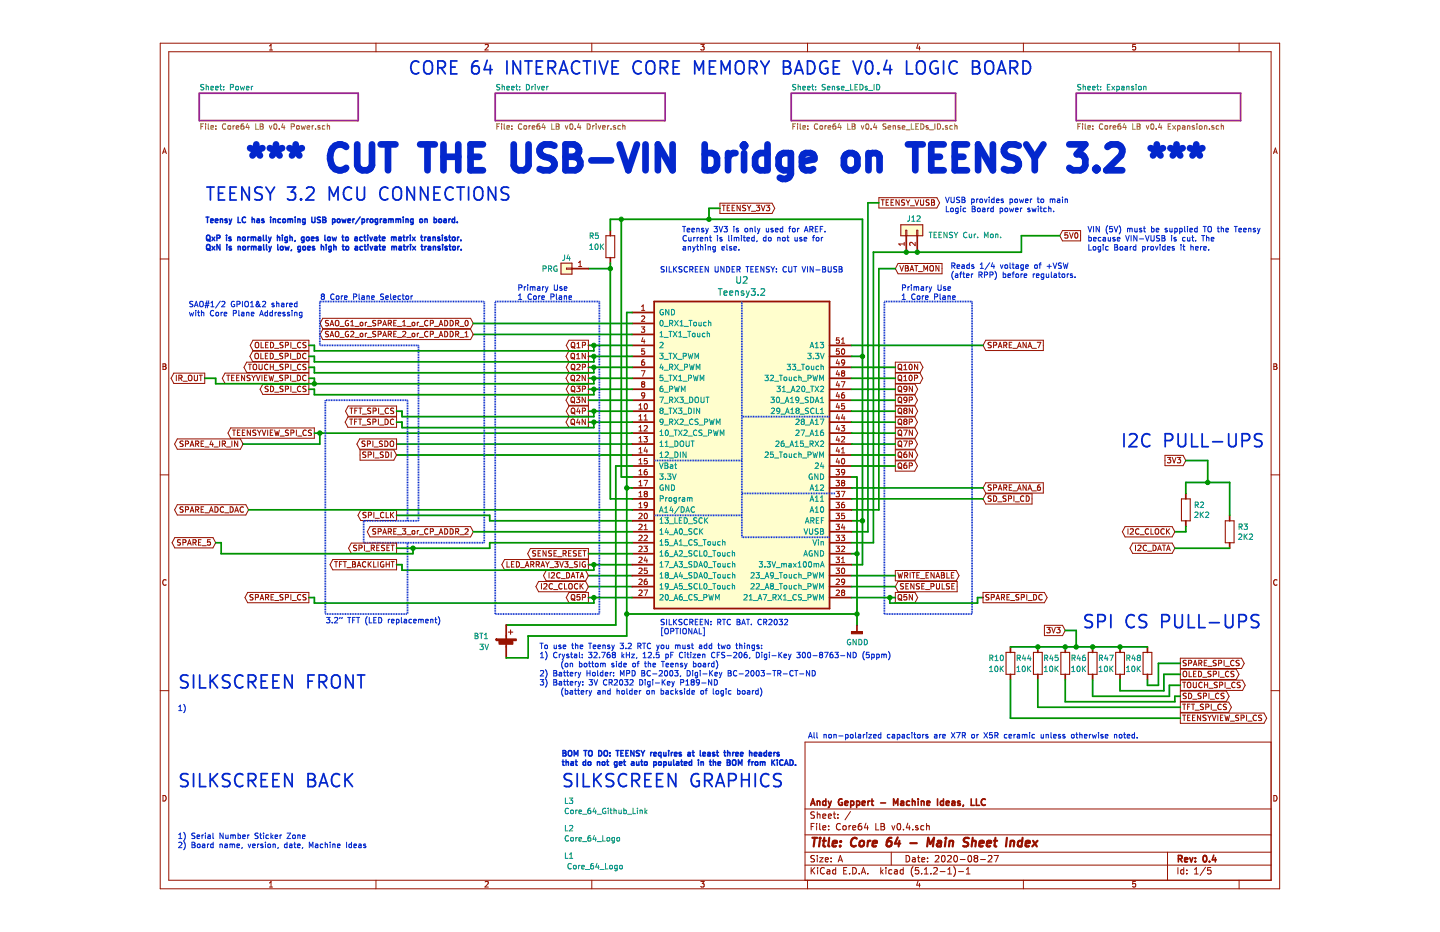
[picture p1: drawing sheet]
<svg xmlns="http://www.w3.org/2000/svg" width="432mm" height="279mm" viewBox="0 0 432 279" stroke-linecap="round" stroke-linejoin="round" font-family="sans-serif">
<path d="M59.7 27.9h47.7v8.3h-47.7zM148.5 27.9h50.9v8.3h-50.9zM237.2 27.9h49.4v8.3h-49.4zM322.7 27.9h49.3v8.3h-49.3z" fill="none" stroke="#982296" stroke-width=".53"/>
<g fill="none" stroke="#009596" stroke-width=".3">
<path d="M61.1 25.4l-.9 .1v.4l.8 .4 .1 .4-.3 .3-.6-.1M61.8 26l.6-.1 .1 1.1M61.8 25.3v1.7M63.2 26.4l.8-.1-.1-.4h-.4l-.3 .2 .1 .8h.6M64.6 26.4l.8-.1-.1-.4h-.4l-.3 .2 .1 .8h.6M65.9 25.9h.6M66.1 25.3v1.4l.4 .3M67.1 26.8v.2M67.1 25.9v.2M69.1 26.2l.9-.2v-.5l-.9-.2v1.7M70.7 26l.7-.1v1l-.7-.1zM72.1 25.9l.3 1.1 .3-.8 .3 .8 .3-1.1"/>
<path d="M73.9 26.4l.8-.1-.1-.4h-.5l-.2 .2v.8h.7M75.4 25.9v1.1M75.8 25.9l-.4 .3M149.9 25.4l-.9 .1v.4l.7 .4 .2 .4-.4 .3-.6-.1M150.6 25.3v1.7M150.6 26l.6-.1 .1 1.1M152 26.4l.8-.1-.1-.4h-.5l-.2 .2v.8h.7M153.4 26.4l.8-.1-.1-.4h-.5l-.2 .2 .1 .8h.6M154.6 25.9h.7M154.9 25.3v1.4l.4 .3M155.8 26.8v.2M155.8 25.9v.2"/>
<path d="M157.8 25.3a.83 .83 0 0 1 1 .8 .83 .83 0 0 1-1 .9zM159.5 25.9v1.1M160 25.9l-.5 .3M160.5 25.3v.2M160.5 25.9v1.1M161.1 25.9l.4 1.1 .4-1.1M162.5 26.4l.8-.1-.1-.4h-.5l-.2 .2v.8h.7M163.9 25.9v1.1M164.4 25.9l-.5 .3M238.6 25.4l-.9 .1v.4l.8 .4 .1 .4-.3 .3-.6-.1M239.3 26l.6-.1 .1 1.1M239.3 25.3v1.7"/>
<path d="M240.7 26.4l.8-.1-.1-.4h-.4l-.3 .2 .1 .8h.6M242.1 26.4l.8-.1-.1-.4h-.4l-.3 .2 .1 .8h.6M243.4 25.9h.6M243.6 25.3v1.4l.4 .3M244.6 26.8v.2M244.6 25.9v.2M247.5 25.4l-.9 .1v.4l.7 .4 .2 .4-.4 .3-.6-.1M248.1 26.4l.8-.1-.1-.4h-.5l-.2 .2 .1 .8h.6M249.6 26l.6-.1 .1 1.1M249.6 25.9v1.1M251.6 25.9h-.4l-.2 .3 .7 .5M251.7 26.7l-.3 .3-.4-.1"/>
<path d="M251.7 26.7h.1M252.3 26.4l.8-.1-.1-.4h-.5l-.2 .2 .1 .8h.6M253.4 27.1h1.3M255.1 25.3v1.7h.7M256.4 26.1h.5M257.2 25.3h-.8v1.7h.8M257.9 25.3a.83 .83 0 0 1 .9 .8 .83 .83 0 0 1-.9 .9zM260.1 25.9h-.4l-.3 .3 .7 .5M260.1 26.7l-.2 .3-.5-.1M260.1 26.7h.1M260.5 27.1h1.2M262.1 25.3v1.7"/>
<path d="M262.9 25.3a.83 .83 0 0 1 .9 .8 .83 .83 0 0 1-.9 .9zM324.1 25.4l-.9 .1v.4l.7 .4 .2 .4-.3 .3-.7-.1M324.8 26l.6-.1 .1 1.1M324.8 25.3v1.7M326.2 26.4l.8-.1-.1-.4h-.5l-.2 .2 .1 .8h.6M327.6 26.4l.8-.1-.1-.4h-.5l-.2 .2 .1 .8h.6M328.9 25.9h.6M329.1 25.3v1.4l.4 .3M330 26.8v.2M330 25.9v.2M332 26.1h.6M332.8 25.3h-.8v1.7h.8"/>
<path d="M333.4 25.9l.8 1.1M334.2 25.9l-.8 1.1M334.9 25.9h.4l.4 .3-.2 .7h-.6M334.9 25.9v1.6M336.4 25.9h.6l.1 1.1M337.1 26.3l-.8 .3 .1 .3h.7M337.9 26l.6-.1 .1 1.1M337.9 25.9v1.1M339.9 25.9h-.4l-.2 .3 .7 .5M340 26.7l-.3 .3-.4-.1M340 26.7h.1M340.7 25.3v.2"/>
<path d="M340.7 25.9v1.1M341.4 26l.3-.1 .5 .1-.1 .9-.7-.1zM342.9 26l.7-.1 .1 1.1M342.9 25.9v1.1M167 79.8a.74 .74 0 0 0-1 .7 .74 .74 0 0 0 1.1 .7v-.5h-.4M169.3 76.4v1.2l-.2 .4-.4 .1M170.4 76.4l-.4 1.1h1M170.8 77v1.1M176.8 74.8h1M176.8 73.6l.5-.5v1.7M177 70.7l.8-.1v-.6l-.8-.2v1.7M177.4 70.7l.5 .8"/>
<path d="M178.6 73.3l.2-.2a.8 .8 0 0 1 .6 .9 .8 .8 0 0 1-.8 .7l-.2-.5zM179.4 69.8h-.8l-.1 .8 .6-.1 .4 .3v.4l-.4 .3-.6-.2M180.1 73.1v1.7M180.3 73.9l.7 .9M181 73.1l-.9 1M272.7 64.7v1.4l-.6 .2M273.4 66.3h1M273.4 65.1l.5-.4v1.6M275 64.9l.6-.2 .3 .4-1 1.2h1M278.6 69.6h.9M279.1 69.6v1.7M280.1 70.4h.5"/>
<path d="M280.9 69.6h-.8v1.7h.8M281.6 70.4h.5M282.3 69.6h-.7v1.7h.7M284 69.6v1.7l-1-1.7v1.7M285.6 69.7h-.8v.5a.72 .72 0 0 1 .8 .9l-.9 .1M286.1 69.6l.6 .9M286.7 70.5v.8M287.2 69.6l-.5 .9M289.9 69.8a.72 .72 0 0 0-1 .6 .72 .72 0 0 0 1 .7M290.6 70.2l.1 1 .7-.1M291.4 70.2v1.1M292.1 70.2v1.1"/>
<path d="M292.6 70.2l-.5 .3M293.2 71.1v.2M295.2 71.3v-1.7l.5 1.2 .6-1.2v1.7M297.1 70.2l.7 .1-.1 .9-.4 .1-.3-.3zM298.6 70.3l.6-.1v1.1M298.6 70.2v1.1M300 71.1v.2M162.8 80.6l.9-.2v-.5l-.9-.2v1.7M164.5 80.6l.9-.2v-.5l-.9-.2v1.7M164.9 80.6l.5 .8M197.9 99.8l.5-.5v1.7M198.1 96.2l.2-.2a.8 .8 0 0 1 .6 .9 .8 .8 0 0 1-.8 .7l-.2-.5z"/>
<path d="M198.9 92.9a.74 .74 0 0 0-1 .7 .74 .74 0 0 0 1 .6v-.5h-.3M199.2 97.9h1.2M200.6 92.8v1.6l-1-1.6v1.6M200.6 99.3h.9M200.8 96.9l.8-.1v-.6l-.8-.2v1.7M201 99.3v1.7M201.2 96.9l.5 .8M201.4 92.8a.83 .83 0 0 1 .9 .8 .83 .83 0 0 1-.9 .8zM201.9 99.3l1.1 1.7M202.3 96l1.1 1.7M203 99.3l-1.1 1.7M203.4 96l-1.1 1.7"/>
<path d="M203.5 99.8l.5-.5v1.7M203.9 97.7h1M203.9 96.5l.5-.5v1.7M205.2 97.9h1.2M206.2 99.3h.9M206.6 96h.9M206.7 99.3v1.7M207.1 96v1.7M207.8 100l.6 .1-.1 .8-.4 .1-.3-.3zM208.2 96.7l.6 .1-.1 .8-.4 .1-.3-.3zM209.2 99.9v1l.7-.1M209.6 96.6v1l.7-.1"/>
<path d="M209.9 99.9v1.1M210.3 96.6v1.1M211.4 100l-.5-.1-.3 .3 .2 .7h.6M211.7 96.7l-.4-.1-.3 .3 .1 .7h.6M212.1 99.3v1.7M212.5 96v1.7M212.5 96.8l.6-.1 .1 1M197.8 105.9h1.1l-.6 .6 .5 .2 .1 .6-.4 .3-.7-.2M197.8 119.1h1.1l-.7 1.6M197.9 102.8l.6-.2 .4 .5-1.1 1.2h1.1M197.9 101h1M198.3 109.1l-.4 1.2h1"/>
<path d="M198.7 115.8l-.6 .1-.2 .6 .1 .7 .7 .1 .2-.2-.2-.6-.5-.1-.3 .3M198.7 109.8v1M198.8 112.5h-.8l-.1 .8 .6-.2 .4 .3v.4l-.4 .3-.6-.1M199.2 101.1h1.2M199.2 117.6h1.2M199.2 114.3h1.2M199.2 111h1.2M199.2 107.7h1.2M200.6 112.5h.9M200.6 105.9h.9M200.8 110.1l.8-.1v-.6l-.8-.2v1.6M200.8 116.6h.8v-.7l-.8-.1v1.6"/>
<path d="M200.8 119.9l.8-.1v-.6l-.8-.1v1.6M201 105.9v1.7M201 112.5v1.6M201.2 110.1l.5 .7M201.2 119.9l.5 .8M201.9 105.9l1.1 1.7M201.9 112.5l1.1 1.6M202.3 109.2l1.1 1.6M202.3 115.8l.4 1.6 .3-1.2 .3 1.2 .4-1.6M202.3 119.1l1.1 1.6M203 105.9l-1.1 1.7M203 112.5l-1.1 1.6"/>
<path d="M203.2 107.7h1.3M203.4 109.2l-1.1 1.6M203.4 119.1l-1.1 1.6M203.5 112.9l.5-.4v1.6M203.5 101h1M203.5 114.1h1M203.6 111h1.3M203.9 119.1h1l-.6 .6 .5 .1v.7l-.3 .2-.6-.2M204.3 117.4v-1.6l.6 1.2 .5-1.2v1.6M204.8 101.1h1.3M204.8 114.3h1.3M204.9 106.8l.8-.1v-.6l-.8-.2v1.7"/>
<path d="M205.3 110.1l.8-.1v-.6l-.8-.2v1.6M206.4 105.9l.3 1.7 .4-1.2 .3 1.2 .4-1.7M206.4 113.3l.9-.1v-.6l-.9-.1v1.6M206.7 109.2l.4 1.6 .4-1.1 .3 1.1 .4-1.6M206.8 119.1a.83 .83 0 0 1 1 .8 .83 .83 0 0 1-1 .8zM207.9 112.5l.4 1.6 .3-1.2 .3 1.2 .4-1.6M208.4 107.6v-1.7l.5 1.2 .6-1.2v1.7M208.5 119.3l.3-.2 .6 .2 .1 .8-.3 .5-.4 .1-.3-.2zM208.8 110.8v-1.6l.5 1.2 .6-1.2v1.6M210 114.1v-1.6l.5 1.2 .6-1.2v1.6M210.2 119.1v1.3l.3 .3 .5-.1 .1-.2v-1.3M211.7 119.1h.9"/>
<path d="M212.1 100.1l.6-.1 .1 1M212.1 119.1v1.6M229.4 112.5h1l-.5 .6 .4 .2v.7l-.2 .1-.7-.1M231 112.6l.6-.1 .4 .4-1.1 1.2h1.1M231.2 119.1h1l-.6 .6 .5 .1v.7l-.2 .2-.7-.2M232.3 114.3h1.2M233 115.8h1l-.6 .6 .5 .2 .1 .5-.3 .3-.7-.2M233 119.2l.2-.1a.8 .8 0 0 1 .6 .8 .8 .8 0 0 1-.8 .7l-.2-.5zM233.7 112.5h.9M234.2 112.5v1.6M234.6 116.2l.5-.4v1.6M234.6 117.4h.9"/>
<path d="M235.1 113.2l.7-.1v1l-.7-.1zM235.9 117.6h1.2M236 109.2h1.1l-.6 .6 .5 .2 .1 .5-.4 .3-.7-.1M236.7 113v1.1l.6-.1M237.1 119.5l.4-.4v1.6M237.3 117.4l.5-1.6 .6 1.6M237.3 113v1.1M237.4 117h.8M237.6 109.2h1l-.5 .6 .4 .2v.7l-.2 .1-.7-.1M238.8 113.1l-.4-.1-.3 .3 .1 .8h.6M238.8 115.9l.7-.1 .3 .4-1 1.2h1M238.9 111h1.3"/>
<path d="M239.5 119.8l-.3 .3-.4-.1-.1-.8 .5-.1 .3 .3-.2 1.1-.5 .2M239.5 112.5v1.6M239.5 113.2l.7-.1v1M240.3 109.2h1M240.6 115.9l.2-.1a.8 .8 0 0 1 .6 .8 .8 .8 0 0 1-.8 .7l-.2-.5zM240.6 114.3h1.3M240.8 109.2v1.6M241.7 117.6h1.2M241.9 109.8h.4l.3 .3-.2 .7h-.4l-.3-.3zM242.2 105.9h1l-.5 .6 .4 .2 .1 .6-.3 .3-.7-.2M242.3 113.3h.8v-.7l-.8-.1v1.6M242.4 119.2h-.9v.5l.7 .3 .2 .4-.4 .3-.6-.1"/>
<path d="M242.9 104.3l.6-1.7 .5 1.7M243.1 119.1a.83 .83 0 0 1 .9 .8 .83 .83 0 0 1-.9 .8zM243.1 115.8h.9M243.1 103.8h.8M243.3 109.8l.1 1 .6-.1M243.5 115.8v1.6M243.8 112.5l.4 1.6 .3-1.2 .3 1.2 .4-1.6M243.9 107.4v.2M244 109.8v1M244.4 115.8l1.1 1.6M244.5 103.1l.4-.5v1.7M244.5 104.3h.9"/>
<path d="M244.5 105.9h1.1l-.6 .6 .5 .2v.7l-.2 .2-.8-.2M245.5 109.8h-.5l-.3 .3 .2 .7h.6M245.5 115.8l-1.1 1.6M245.8 114.1v-1.6l.6 1.2 .5-1.2v1.6M246 102.6h1l-.6 .6 .5 .2v.7l-.3 .2-.6-.2M246 119.5l.5-.4v1.6M246 115.9l.6-.1 .4 .4-1 1.2h1M246 105.9l.6 1.7 .5-1.7M246.2 109.9l.6-.1 .1 1M246.2 109.2v1.6M197.7 138.8l.6 1.6 .6-1.6M197.9 130.6h1"/>
<path d="M197.9 129.4l.5-.5v1.7M197.9 132.7l.5-.5v1.6M197.9 136l.5-.5v1.6M197.9 133.8h1M197.9 137.1h1M198.2 123.1l-.3-.4 .3-.4 .7 .4-.4 .4M198.2 123.1l-.3 .3 .1 .4 .2 .2 .7-.3v-.3l-.4-.3M198.2 123.1h.3M198.9 126.4l-.4 .3-.4-.1-.1-.8 .5-.2 .4 .4-.1 .9-.3 .3-.4 .1M199.2 124.2h1.2M199.2 127.4h1.2M199.2 120.9h1.2"/>
<path d="M199.4 138.8l.8 .1v.3l-.3 .4 .4 .3-.1 .5h-.8zM199.4 139.6h.5M199.5 135.7l.6-.2 .3 .5-1 1.1h1M199.5 133.8h.9M199.5 132.7l.4-.5v1.6M199.6 129.1l.3-.2a.89 .89 0 0 1 .5 .8 .89 .89 0 0 1-.5 .9l-.4-.7zM200.6 122.3h.9M200.7 130.7h1.3M200.7 134h1.3M200.7 137.3h1.3M200.8 126.5l.8-.1v-.6l-.8-.2v1.7M201 122.3v1.7"/>
<path d="M201 139.4h.6l.1 1M201.2 126.5l.5 .8M201.7 139.7l-.7 .3v.4h.7M201.9 122.3l1.1 1.7M202.1 128.9h1M202.3 125.6l1.1 1.7M202.3 139.3h.6M202.4 132.2a.83 .83 0 0 1 .9 .8 .83 .83 0 0 1-.9 .8zM202.4 135.5a.83 .83 0 0 1 .9 .8 .83 .83 0 0 1-.9 .8zM202.5 138.8v1.4l.4 .2M202.6 128.9v1.7M203 122.3l-1.1 1.7"/>
<path d="M203.4 125.6l-1.1 1.7M203.5 122.3h1l-.6 .7 .5 .1v.7l-.2 .2-.7-.2M203.5 128.9l1 1.7M203.9 125.8l.6-.2 .4 .5-1 1.2h1M204 132.4l.3-.2 .6 .2 .1 .9-.2 .5h-.5l-.3-.2zM204 135.5v1.6M204.5 128.9l-1 1.7M204.8 124.2h1.3M205.1 129.1l.6-.2 .4 .5-1.1 1.2h1.1M205.2 127.4h1.2M205.2 120.9h1.2M205.7 132.2v1.4l.4 .2 .6-.2v-1.4"/>
<path d="M205.7 135.5v1.6l-.9-1.6v1.6M206.4 130.7h1.2M206.4 122.3a.83 .83 0 0 1 1 .9 .83 .83 0 0 1-1 .8zM207.2 132.2h1M207.7 132.2v1.6M207.8 125.8a.72 .72 0 0 0-1.1 .7 .72 .72 0 0 0 1.1 .6M208.1 122.3v1.7M208.9 129.1a.72 .72 0 0 0-1 .6 .72 .72 0 0 0 1 .7M209.3 125.7l-.8 .1v.5l.7 .3 .1 .4-.3 .3-.6-.1M209.6 127.4h1.3M209.8 122.3v1.7l-1-1.7v1.7M210.5 129l-.9 .1v.4l.8 .4 .1 .4-.3 .3-.6-.1"/>
<path d="M210.8 130.7h1.3M211.3 126.5l.8-.1v-.6l-.8-.2v1.7M212.5 129.8l.8-.1v-.6l-.8-.2v1.7M212.8 125.6l.4 1.7 .3-1.2 .3 1.2 .4-1.7M213.9 128.9l.4 1.7 .4-1.2 .3 1.2 .4-1.7M214.8 127.3v-1.7l.6 1.2 .5-1.2v1.7M216 130.6v-1.7l.5 1.2 .6-1.2v1.7M229.5 135.7l.6-.2 .3 .5-1 1.1h1M231.3 122.5l.7-.2 .3 .5-1.1 1.2h1.1M231.9 135.5h-.8l-.1 .8 .6-.2 .4 .3v.4l-.4 .3-.6-.1M232.3 137.3h1.2M232.6 132.4l.7-.2 .3 .5-1 1.1h1"/>
<path d="M233.7 135.5h.9M233.8 123.1l-.3 .3-.5-.1v-.8l.5-.2 .3 .4v.9l-.3 .3-.5 .1M234.1 120.9h1.2M234.2 124.2h1.2M234.2 135.5v1.6M235 132.2l-.5 .1-.3 .6 .1 .8 .7 .1v-.9l-.5-.1-.3 .4M235.1 136.2l.7-.1v1l-.7-.1zM235.5 134h1.2M235.5 120.7l.5-1.6 .6 1.6M235.5 124l.6-1.7 .6 1.7M235.6 120.2h.8M235.7 123.5h.8"/>
<path d="M236.7 136.1v1l.6-.1M236.9 133.8l.5-1.6 .6 1.6M237.1 133.4h.7M237.1 120.7h.9M237.1 124h1M237.1 122.8l.5-.5v1.7M237.3 136.1v1M238.4 133.8h1M238.4 132.7l.5-.5v1.6M238.7 125.8l.6-.2 .3 .5-1 1.2h1M238.7 129.1l.6-.2 .3 .5-1 1.2h1M238.8 136.1h-.4l-.3 .2 .1 .8h.6"/>
<path d="M239 123.1l-.3-.4 .3-.4 .5 .2v.4l-.2 .2M239 123.1h.3M239 123.1l-.3 .3 .3 .6 .6-.3-.1-.5-.2-.1M239.5 135.5v1.6M239.5 136.2l.7-.1v1M239.8 120.9h1.3M239.9 124.2h1.3M240.2 128.9h1.1l-.7 1.7M240.6 126.4l-.4 .3v.3l.4 .3 .6-.3v-.3l-.3-.3M240.6 126.4l-.4-.4 .4-.4 .6 .4-.3 .4M240.6 126.4h.3M240.6 137.3h1.3"/>
<path d="M240.9 132.2h-.8l-.1 .8 .6-.2 .4 .4v.4l-.4 .2-.6-.1M241.3 134h1.2M241.5 127.4h1.2M241.5 130.7h1.2M242.3 136.3h.8v-.6l-.8-.2v1.6M242.4 122.4h-.7l-.1 .6a.72 .72 0 0 1 .8 .8l-.9 .1M242.9 133.1l.8-.1 .1-.6-.9-.2v1.6M242.9 130.6l.6-1.7 .5 1.7M242.9 127.3l.6-1.7 .5 1.7M243.1 130.1h.8M243.1 126.8h.8M243.3 133.1l.6 .7"/>
<path d="M243.8 135.5l.4 1.6 .3-1.1 .3 1.1 .4-1.6M244.1 122.5a.72 .72 0 0 0-1 .7 .72 .72 0 0 0 1 .6M244.4 132.2l1.1 1.6M244.5 127.3h.9M244.5 130.6h.9M244.5 138.9l.6-.1 .3 .4-1 1.2h1M244.5 126.1l.4-.5v1.7M244.5 129.4l.4-.5v1.7M244.5 120.7l.5-1.6 .6 1.6M244.6 120.2h.8M244.8 122.3v1.7h.8M245.5 132.2l-1.1 1.6"/>
<path d="M245.8 137.1v-1.6l.6 1.2 .5-1.2v1.6M246 125.6h1l-.6 1.7M246 122.8l.5-.5v1.7M246 124h1M246 132.4l.6-.2 .4 .5-1 1.1h1M246 120.7h1M246.4 138.7l-.4 1.2h1M246.8 128.9h-.3a1.02 1.02 0 0 0-.1 1.7l.5-.2v-.7l-.5-.2-.4 .4M246.8 139.3v1.1M197.7 153.6l.6-1.7 .6 1.7M197.8 142.1h1.1l-.6 .6 .5 .2 .1 .5-.4 .3-.7-.2M197.9 155.7l.5-.5v1.7"/>
<path d="M197.9 159l.5-.5v1.6M197.9 153.1h.8M197.9 156.9h1M198 149.5l.9-.1v-.6l-.9-.2v1.7M198.9 145.5a.74 .74 0 0 0-1 .7 .74 .74 0 0 0 1 .6v-.5h-.3M199.3 153.6h.9M199.3 152.4l.5-.5v1.7M199.4 155.2h1l-.5 .6 .4 .2v.7l-.2 .2-.7-.2M199.5 143.5v.2M199.6 149.2v1.1M199.9 158.4l-.4 1.2h1M200.1 149.2l-.5 .3"/>
<path d="M200.2 142.1h1l-.6 .6 .5 .2v.6l-.2 .2-.7-.2M200.2 159.1v1M200.6 145.4v1.6l-1-1.6v1.6M200.6 149.4l.3-.2 .5 .2-.1 .8-.7-.1zM200.7 157h1.3M201.3 151.9l-.4 1.1h1M201.4 145.4a.83 .83 0 0 1 .9 .8 .83 .83 0 0 1-.9 .8zM201.6 142.1l.6 1.6 .6-1.6M201.6 152.5v1.1M202.3 159.7h.8M202.4 155.2v1.7h.8M202.8 149.3l-.4-.1-.4 .3 .2 .7h.6"/>
<path d="M202.8 149.2v1.5h-.7M203.6 149.2v1.1M203.7 151.9l-1.4 2.1M203.7 156h.5M203.9 158.7l.2-.2a.87 .87 0 0 1 .6 .8 .87 .87 0 0 1-.6 .8l-.4-.6zM204.1 149.2l-.5 .3M204.2 151.9a.83 .83 0 0 1 1 .8 .83 .83 0 0 1-1 .9zM204.5 155.2h-.8v1.7h.8M204.6 149.3h.7v1M205.2 155.2a.83 .83 0 0 1 .9 .8 .83 .83 0 0 1-.9 .9zM205.3 149.6l-.8 .3 .1 .3h.7M205.7 153.6l.5-1.7 .5 1.7"/>
<path d="M205.8 153.1h.8M206.1 149.4l.5-.2 .2 .2M206.1 149.2v1.1M206.4 157h1.3M206.8 149.4l.3-.2 .4 .1v1M206.8 149.4v.9M207.5 158.6l-.9 .1v.4l.7 .4 .2 .3-.4 .3h-.6M208.2 152.1a.72 .72 0 0 0-1 .6 .72 .72 0 0 0 1 .7M208.9 155.3l-.8 .1 .1 .5 .6 .3 .1 .4-.3 .3-.6-.1M209.1 158.7a.72 .72 0 0 0-1 .6 .72 .72 0 0 0 1 .7M209.8 158.5v1.6M210 159.2l.8 .9"/>
<path d="M210.6 155.4a.72 .72 0 0 0-1 .6 .72 .72 0 0 0 1 .7M210.8 158.5l-1 1M211.3 155.2v1.7M211.5 155.9l.7 1M212.2 155.2l-.9 1M241.1 158.5l.6 1.6 .5-1.6M241.5 156.9l.5-1.7 .6 1.7M241.7 156.4h.7M242.7 158.5v1.3l.4 .3 .6-.3v-1.3M242.9 153.6l.6-1.7 .5 1.7M242.9 150.3l.6-1.7 .5 1.7M242.9 147l.6-1.6 .5 1.6"/>
<path d="M243.1 153.1h.8M243.1 149.8h.8M243.1 146.5h.8M243.1 156.1l.9-.2v-.5l-.9-.2v1.7M243.5 142.2a.74 .74 0 0 0-.9 .7 .74 .74 0 0 0 1 .6v-.5h-.3M243.5 156.1l.6 .8M244.5 147h.9M244.5 150.3h.9M244.5 153.6h.9M244.5 145.8l.4-.4v1.6M244.5 149.1l.4-.5v1.7M244.5 152.4l.4-.5v1.7"/>
<path d="M244.8 156h.5M245.3 142.1v1.6l-1-1.6v1.6M245.3 158.6h-.8v.5a.72 .72 0 0 1 .8 .9l-.9 .1M245.6 155.2h-.8v1.7h.8M246 149.1l.5-.5v1.7M246 142.1a.83 .83 0 0 1 1 .8 .83 .83 0 0 1-1 .8zM246 145.5l.6-.1 .4 .4-1 1.2h1M246 150.3h1M246 158.5h.6l.3 .3-.3 .5 .4 .3-.2 .5h-.8zM246 159.3h.6M246.2 152.1l.2-.2a.87 .87 0 0 1 .6 .8 .87 .87 0 0 1-.6 .9l-.4-.7zM246.3 156h.5"/>
<path d="M247 155.2h-.7v1.7M358.3 153.7l.6-.2 .3 .5-1 1.1h1M358.4 151.4l.9-.2v-.5l-.9-.2v1.7M358.8 151.4l.5 .8M359.9 153.5v1.6M360 150.7l.6-.2 .3 .5-1 1.2h1M360.2 154.2l.7 .9M360.9 153.5l-1 1M361.5 153.7l.6-.2 .4 .5-1.1 1.1h1.1M371.6 157.9l.8-.1v-.5l-.8-.2v1.6M372 157.9l.5 .8M373 157.1h1.1l-.6 .6 .5 .2 .1 .5-.4 .3-.7-.1"/>
<path d="M197.9 178.4l.6-.2 .4 .5-1.1 1.2h1.1M197.9 162.2l.5-.4v1.6M197.9 165.5l.5-.4v1.6M197.9 168.8l.5-.4v1.6M197.9 172.1l.5-.4v1.6M197.9 175.4l.5-.5v1.7M197.9 160.1h1M197.9 163.4h1M197.9 166.7h1M197.9 170h1M197.9 173.3h1M197.9 176.6h1"/>
<path d="M199.4 168.4h1.1l-.7 1.6M199.6 178.4l.3-.2a.89 .89 0 0 1 .5 .8 .89 .89 0 0 1-.5 .9l-.4-.7zM199.8 172.4l-.3-.4 .3-.3 .5 .1v.4l-.2 .2M199.8 172.4l-.3 .3 .3 .6 .6-.3-.1-.5-.2-.1M199.8 172.4h.3M200.2 165.1l-.7 .4v.9l.3 .3 .5-.1 .1-.6-.3-.3h-.3l-.3 .3M200.3 161.8h-.8v.8l.2-.2 .6 .2v.7l-.2 .1-.6-.1M200.4 175.7l-.3 .3-.5-.1-.1-.8 .6-.2 .3 .4-.1 .9-.2 .3-.5 .1M200.7 160.3h1.3M200.7 163.6h1.3M200.7 166.9h1.3M200.7 170.2h1.3"/>
<path d="M200.7 173.5h1.3M200.7 176.7h1.3M202.1 160.1l.6-1.6 .5 1.6M202.1 163.4l.6-1.6 .5 1.6M202.1 166.7l.6-1.6 .5 1.6M202.1 170l.6-1.6 .5 1.6M202.1 173.3l.6-1.6 .5 1.6M202.1 176.6l.6-1.7 .5 1.7M202.1 179.9l.6-1.7 .5 1.7M202.3 163h.8M202.3 166.3h.8M202.3 169.5h.8"/>
<path d="M202.3 172.8h.8M202.3 176.1h.8M202.3 179.4h.8M203.6 168.4h1l-.5 .6 .4 .1M203.7 165.2l.6-.1 .3 .4-1 1.2h1M203.7 163.4h.9M203.7 162.2l.5-.4v1.6M204.1 171.6l-.4 1.1h1M204.5 172.2v1.1M204.5 178.2h-.3a1.02 1.02 0 0 0-.2 1.7l.5-.1 .1-.6-.3-.4-.6 .4M204.5 169.1v.1M204.5 169.2v.7l-.9-.1"/>
<path d="M204.5 174.9h-.7l-.1 .8 .6-.1 .3 .3v.4l-.3 .3-.6-.2M204.9 160.3h1.3M204.9 163.6h1.3M204.9 166.9h1.3M204.9 170.2h1.3M204.9 173.5h1.3M204.9 176.7h1.3M207.5 171.7l-.9 .1v.5l.7 .3 .2 .4-.4 .3-.6-.1M207.5 165.2h-.9v.5l.7 .3 .2 .4-.4 .3h-.6M207.5 168.5h-.9v.5l.7 .3 .2 .4-.4 .3-.6-.1M207.5 175l-.9 .1v.5l.7 .3 .2 .4-.4 .3-.6-.1M207.5 161.9a.74 .74 0 0 0-1 .7 .74 .74 0 0 0 1 .7"/>
<path d="M207.5 161.9v.1M207.5 178.4a.72 .72 0 0 0-1 .6 .72 .72 0 0 0 1 .7M208.2 168.4a.83 .83 0 0 1 .9 .8 .83 .83 0 0 1-.9 .8zM208.2 171.7a.83 .83 0 0 1 .9 .8 .83 .83 0 0 1-.9 .8zM209.1 175.1a.72 .72 0 0 0-1 .7 .72 .72 0 0 0 1 .6M209.1 165.2a.72 .72 0 0 0-1 .7 .72 .72 0 0 0 1 .7M209.1 161.9l-.9 .1v.4l.7 .3 .2 .4-.3 .3h-.6M209.1 178.3l-.9 .1v.4l.7 .4 .2 .4-.3 .3-.6-.1M209.4 163.6h1.3M209.6 170l.5-1.6 .6 1.6M209.6 173.3l.5-1.6 .6 1.6M209.7 169.5h.8"/>
<path d="M209.7 172.8h.8M209.8 165.1v1.6h.8M209.8 174.9v1.7h.8M210.8 161.8h.9M211.1 179.1l.7-.1 .1-.6-.8-.2v1.7M211.2 165.2l.2-.1a.8 .8 0 0 1 .6 .8 .8 .8 0 0 1-.7 .8l-.2-.6zM211.2 175.1l.2-.2a.8 .8 0 0 1 .6 .9 .8 .8 0 0 1-.7 .7l-.2-.5zM211.3 161.8v1.6M211.3 168.5l.2-.1a.87 .87 0 0 1 .6 .8 .87 .87 0 0 1-.6 .8l-.4-.6zM211.3 171.8l.2-.1a.87 .87 0 0 1 .6 .8 .87 .87 0 0 1-.6 .8l-.4-.6zM212.3 162.5l.2-.2 .5 .2-.1 .9-.6-.1zM212.3 166.9h1.2"/>
<path d="M212.3 176.7h1.2M212.4 170.2h1.2M212.4 173.5h1.2M212.5 178.2l.4 1.7 .4-1.2 .2 1.2 .4-1.7M213.7 165.1h1M213.7 174.9h1M213.8 162.3l.1 1.1 .6-.1M213.8 168.4h.9M213.8 171.7h.9M214.2 165.1v1.6M214.2 174.9v1.7M214.3 168.4v1.6"/>
<path d="M214.3 171.7v1.6M214.5 162.3v1.1M214.6 179.9v-1.7l.5 1.2 .6-1.2v1.7M215.2 165.8l.2-.2 .5 .2-.1 .9-.6-.1zM215.3 175.6l.4-.1 .3 .3v.5l-.3 .3-.6-.3zM215.4 169l.6 .1-.1 .8-.4 .1-.3-.3zM215.4 172.3l.6 .1-.1 .8-.4 .1-.3-.3zM216 162.4l-.5-.1-.3 .3 .2 .8h.6M216.7 162.5l.6-.1 .1 1M216.7 161.8v1.6M216.7 165.6l.1 1.1 .6-.1M216.7 175.5l.1 1 .6-.1"/>
<path d="M216.8 168.9v1l.7-.1M216.8 172.2v1l.7-.1M217.4 165.6v1.1M217.4 175.5v1.1M217.5 168.9v1.1M217.5 172.2v1.1M218.9 165.7l-.5-.1-.3 .3 .1 .8h.7M218.9 175.6l-.5-.1-.3 .3 .1 .7h.7M219 169l-.5-.1-.3 .3 .1 .7h.7M219 172.3l-.5-.1-.3 .3 .1 .7h.7M219.6 165.8l.6-.1 .1 1M219.6 165.1v1.6"/>
<path d="M219.6 174.9v1.7M219.6 175.7l.6-.1 .1 1M219.7 169.1l.6-.1 .1 1M219.7 172.4l.6-.1 .1 1M219.7 168.4v1.6M219.7 171.7v1.6M223.1 178.4l.6-.2 .3 .5-1 1.2h1M224.7 179.9h.9M224.7 178.7l.5-.5v1.7M225.2 171.8l.6-.1 .4 .4-1 1.2h1M225.2 175.1l.6-.2 .4 .5-1 1.2h1M226.7 171.7h1l-.5 .6 .5 .1-.1 .8-.9-.1"/>
<path d="M226.8 175.1l.6-.2 .3 .5-1 1.2h1M227.3 179.9l.6-1.7 .5 1.7M227.5 179.4h.8M227.7 168.4h1l-.6 .6 .5 .2 .1 .5-.4 .3-.6-.2M228 173.5h1.3M228 176.7h1.3M228.8 178.2h1.1l-.7 1.7M229.4 169.8v.2M229.5 176.6l.5-1.7 .5 1.7M229.5 173.3l.5-1.6 .5 1.6M229.6 172.8h.8M229.6 176.1h.8"/>
<path d="M230 168.4h1l-.5 .6 .4 .2v.7l-.9-.1M231.3 175.7l-.3 .3v.3l.3 .3 .7-.3v-.3l-.4-.3M231.3 175.7l-.3-.4 .3-.4 .7 .4-.4 .4M231.3 175.7h.3M231.5 168.4l.5 1.6 .6-1.6M231.8 179.1l.8-.1v-.6l-.8-.2v1.7M232 172.4l-.4 .3-.4-.1-.1-.8 .5-.1 .4 .3-.3 1.1-.5 .2M232.2 179.1l.5 .8M232.3 173.5h1.2M232.3 176.7h1.2M232.7 170.2h1.3M233.3 178.2l1.1 1.7"/>
<path d="M233.7 171.7h.9M233.7 174.9h.9M234.2 171.7v1.6M234.2 174.9v1.7M234.4 169.1l.4-.2 .3 .3M234.4 178.2l-1.1 1.7M234.4 168.9v1.1M234.9 179.9h1M234.9 178.7l.5-.5v1.7M235.1 169.2l.2-.3 .4 .1 .1 1M235.1 169.2v.8M235.1 172.4l.7-.1v.9l-.7-.1z"/>
<path d="M235.2 175.6l.7 .1-.1 .8-.7-.1zM236.6 169h.6l.1 1M236.7 175.5v1l.6-.1M236.7 172.2v1l.6-.1M237.3 169.3l-.8 .3 .1 .3h.7M237.3 172.2v1.1M237.3 175.5v1.1M237.9 168.9l.9 1.1M238.8 178.4a.72 .72 0 0 0-1.1 .6 .72 .72 0 0 0 1.1 .7M238.8 168.9l-.9 1.1M238.8 172.3l-.4-.1-.3 .3 .1 .7h.6M238.8 175.6l-.4-.1-.3 .3 .1 .7h.6"/>
<path d="M239.3 170h.9M239.3 168.8l.5-.4v1.6M239.5 172.4l.7-.1v1M239.5 175.7l.7-.1v1M239.5 171.7v1.6M239.5 174.9v1.7M240.3 178.3l-.8 .1v.4l.7 .4 .1 .4-.3 .3-.6-.1M240.6 173.5h1.3M240.6 176.7h1.3M241 168.5l.3-.1a.87 .87 0 0 1 .5 .8 .87 .87 0 0 1-.5 .8l-.4-.6zM241 166.7l.6-1.6 .5 1.6M241.2 166.3h.8"/>
<path d="M242.3 175.8l.8-.1v-.6l-.8-.2v1.7M242.3 172.5l.8-.1v-.6l-.8-.1v1.6M242.3 179.1l.8-.1v-.6l-.8-.2v1.7M242.7 168.5l.1-.1a.89 .89 0 0 1 .6 .8 .89 .89 0 0 1-.6 .8 1.07 1.07 0 0 1-.1-1.5zM243.5 165.2a.74 .74 0 0 0-.9 .7 .74 .74 0 0 0 1 .7v-.6h-.3M243.8 178.2l.4 1.7 .3-1.2 .3 1.2 .4-1.7M243.8 174.9l.4 1.7 .3-1.2 .3 1.2 .4-1.7M243.8 171.7l.4 1.6 .3-1.2 .3 1.2 .4-1.6M243.8 161.8l.5 1.6 .6-1.6M244.1 169.1l.4-.2 .3 .3M244.1 168.9v1.1M244.8 169.2l.2-.3 .4 .1 .1 1"/>
<path d="M244.8 169.2v.8M245.3 165.1v1.6l-1-1.6v1.6M245.4 161.8v.2M245.4 162.3v1.1M245.8 173.3v-1.6l.6 1.1 .5-1.1v1.6M245.8 176.6v-1.7l.6 1.2 .5-1.2v1.7M245.8 179.9v-1.7l.6 1.2 .5-1.2v1.7M246 165.1a.83 .83 0 0 1 1 .8 .83 .83 0 0 1-1 .8zM246 170l.6-1.6 .5 1.6M246.2 162.5l.6-.1 .1 1M246.2 169.5h.8M246.2 162.3v1.1"/>
<path d="M371.4 160.2l.7-.1 .3 .4-1 1.2h1M373.1 160.1v1.6M373.3 160.8l.7 .9M374 160.1l-.9 .9M374.6 160.2l.7-.1 .3 .4-1 1.2h1M142.4 189.8h.6l.3 .4-.3 .4 .4 .3-.3 .6h-.7zM142.4 190.6h.6M143.8 189.8h1M143.9 193.1h1l-.5 .6 .4 .2v.8l-.9-.1M144.3 189.8v1.7M145.2 190.3l.5-.5v1.7M145.2 191.5h1"/>
<path d="M145.4 193.1l.5 1.7 .6-1.7M200.7 180h1.3M204.9 180h1.3M209.4 180h1.3M225.9 180h1.3M230.1 180h1.3M236.2 180h1.2M240.6 180h1.3M255 191.8a.74 .74 0 0 0-.9 .7 .74 .74 0 0 0 1 .6v-.5h-.3M256.7 191.7v1.6l-.9-1.6v1.6M257.5 191.7a.83 .83 0 0 1 1 .8 .83 .83 0 0 1-1 .8zM259.2 191.7a.83 .83 0 0 1 .9 .8 .83 .83 0 0 1-.9 .8z"/>
<path d="M296.8 197.3l.8-.1 .1-.6-.9-.2v1.6M297.2 197.3l.5 .7M298.4 198h.9M298.4 196.9l.4-.5v1.6M298.5 199.9l.2-.2a.8 .8 0 0 1 .6 .8 .8 .8 0 0 1-.8 .8l-.2-.6zM299.9 199.7v1.6M300.1 196.6l.2-.2a.8 .8 0 0 1 .6 .9 .8 .8 0 0 1-.7 .7l-.3-.6zM300.9 199.7l-1 .9M305 197.3l.8-.1 .1-.6-.9-.2v1.6M305.4 197.3l.5 .7M306.7 199.9l.2-.2a.8 .8 0 0 1 .6 .8 .8 .8 0 0 1-.8 .8l-.2-.6zM307 196.3l-.4 1.2h1"/>
<path d="M307.4 197v1M308.2 199.7v1.6M308.5 196.3l-.3 1.2h1M308.9 197v1M309.1 199.7l-.9 .9M313.2 197.3l.8-.1 .1-.6-.9-.2v1.6M313.6 197.3l.6 .7M314.9 199.9l.2-.2a.8 .8 0 0 1 .6 .8 .8 .8 0 0 1-.7 .8l-.3-.6zM315.2 196.3l-.4 1.2h1M315.6 197v1M316.4 199.7v1.6M317.2 196.4h-.8v.8l.6-.2 .3 .4v.3l-.3 .3-.6-.1"/>
<path d="M317.3 199.7l-.9 .9M321.5 197.3l.8-.1v-.6l-.8-.2v1.6M321.9 197.3l.5 .7M323.1 199.9l.2-.2a.8 .8 0 0 1 .6 .8 .8 .8 0 0 1-.7 .8l-.3-.6zM323.4 196.3l-.4 1.2h1M323.8 197v1M324.6 199.7v1.6M325.4 196.4l-.6 .2-.2 .5 .1 .8 .7 .1 .1-.3-.1-.6-.5-.1-.3 .4M325.5 199.7l-.9 .9M329.7 197.3l.8-.1v-.6l-.8-.2v1.6M330.1 197.3l.5 .7M331.3 199.9l.3-.2a.8 .8 0 0 1 .5 .8 .8 .8 0 0 1-.7 .8l-.2-.6z"/>
<path d="M331.6 196.3l-.4 1.2h1M332 197v1M332.7 196.4h1.1l-.7 1.6M332.8 199.7v1.6M333.8 199.7l-1 .9M337.9 197.3l.8-.1 .1-.6-.9-.2v1.6M338.3 197.3l.5 .7M339.5 199.9l.3-.2a.8 .8 0 0 1 .6 .8 .8 .8 0 0 1-.8 .8l-.2-.6zM339.8 196.3l-.4 1.2h1.1M340.2 197v1M341 199.7v1.6M341.3 197.1l-.3-.3 .3-.4 .7 .3-.4 .4"/>
<path d="M341.3 197.1l-.3 .3 .1 .5 .2 .1 .7-.3v-.3l-.4-.3M341.3 197.1h.3M342 199.7l-1 .9M296.7 201.3h1M296.7 200.1l.5-.4v1.6M300.2 200.4l.7 .9M304.9 201.3h1M304.9 200.1l.5-.4v1.6M308.4 200.4l.7 .9M313.1 201.3h1M313.1 200.1l.5-.4v1.6M316.6 200.4l.7 .9"/>
<path d="M321.4 201.3h.9M321.4 200.1l.5-.4v1.6M324.8 200.4l.7 .9M329.6 200.1l.5-.4v1.6M329.6 201.3h.9M333 200.4l.8 .9M337.8 201.3h1M337.8 200.1l.5-.4v1.6M341.3 200.4l.7 .9M169.5 239.2v1.7h.8M170.7 239.2h1l-.5 .7 .5 .1v.7l-.3 .2-.7-.2M169.5 255.7v1.6h.8"/>
<path d="M169.5 247.4v1.7h.8M170.5 250.7a.72 .72 0 0 0-1 .6 .72 .72 0 0 0 1 .7M170.5 242.5a.72 .72 0 0 0-1 .6 .72 .72 0 0 0 1 .7M170.8 257.3h.9M170.8 256.1l.5-.4v1.6M170.8 247.6l.6-.2 .3 .5-1 1.2h1M171.2 242.9l.7 .1-.1 .9-.6-.1zM171.2 251.1l.7 .1-.1 .9-.6-.1zM171.3 259a.72 .72 0 0 0-1 .7 .72 .72 0 0 0 1 .6M172.1 259.5l.6 .1-.1 .8-.6-.1zM172.7 242.8v1.1M172.7 251.1v1.1"/>
<path d="M173.2 251.1l-.5 .3M173.2 242.8l-.5 .3M173.5 259.4v1.1M173.6 251.6l.8-.1-.1-.4h-.5l-.2 .2 .1 .8h.6M173.6 243.4l.8-.2-.1-.3-.5-.1-.2 .3 .1 .8h.6M174 259.4l-.5 .3M174.4 259.9l.8-.1-.1-.3-.4-.1-.3 .2 .1 .8h.6M174.7 252.3h1.2M174.7 244.1h1.2M177.1 250.5l-.5 .1-.3 .6v.8l.8 .1v-.9l-.5-.1-.3 .4M177.1 242.3l-.5 .1-.3 .6v.8l.8 .1v-.9l-.5-.1-.3 .3M177.9 258.9l-.5 .1-.3 .6 .1 .7 .7 .1v-.8l-.5-.1-.3 .3"/>
<path d="M178.2 250.4l-.4 1.2h1M178.2 242.2l-.4 1.2h1M178.6 242.8v1.1M178.6 251.1v1.1M179 258.8l-.4 1.1h1.1M179.1 252.3h1.2M179.1 244.1h1.2M179.4 259.4v1.1M180.7 250.5v1.7h.8M181.6 258.9v1.6h.7M181.6 242.4a.74 .74 0 0 0-1 .7 .74 .74 0 0 0 1.1 .7v-.6h-.3M182.1 251.1h.4l.3 .3-.1 .7-.6-.1z"/>
<path d="M182.4 242.3v.2M182.4 242.8v1.1M182.9 242.8h.6M182.9 259.5l.4-.1 .4 .3-.2 .7-.6-.1zM183.1 242.3v1.4l.4 .2M184.1 243l.6-.1 .1 1M184.1 242.3v1.6M184.3 251.1v1.3l-.4 .3-.4-.1M184.3 251.1h-.5l-.3 .3 .1 .7h.7M185.1 259.5l-.5-.1-.3 .3 .2 .7h.6M185.1 259.4v1.3l-.3 .4-.4-.1M185.1 251.1l.6 .1v.9l-.4 .1-.3-.3z"/>
<path d="M185.6 242.8l.1 1.1 .6-.1M185.9 259.5l.7 .1-.1 .8-.4 .1-.3-.3zM186.3 242.8v1.1M187.1 242.9l.4-.1 .3 .3-.1 .8h-.6M187.1 242.3v1.6M188.2 244.1h1.2M189.8 242.3v1.6h.8M191.1 242.3v.2M191.1 242.8v1.1M191.9 243l.6-.1 .1 1M191.9 242.8v1.1M193.4 242.3v1.6"/>
<path d="M193.6 243.3l.4 .6M194 242.8l-.6 .7M175.5 260.7h1.3M179.9 260.7h1.3"/>
</g>
<g fill="none" stroke="#969400" stroke-width=".3">
<path d="M60.2 37.9h.6M61 37.1h-.8v1.7M61.7 37.1v.2M61.7 37.7v1.1M62.4 37.1v1.4l.3 .3M63.2 38.2l.8-.1-.1-.4h-.4l-.3 .2 .1 .8h.6M64.7 38.6v.2M64.7 37.7v.2M67.7 37.3a.72 .72 0 0 0-1 .6 .72 .72 0 0 0 1 .7M68.5 37.7h.4l.3 .3-.2 .7-.6-.1zM69.9 37.7v1.1M70.4 37.7l-.5 .3"/>
<path d="M70.8 38.2l.8-.1-.1-.4h-.4l-.3 .2 .1 .8h.6M73 37.1l-.5 .1-.3 .6 .2 .9h.6v-.9l-.5-.1-.3 .4M74.2 37l-.4 1.2h1M74.6 37.7v1.1M76.7 37.1v1.7h.8M78 37.9h.6M78 37.1l.8 .2 .1 .3-.3 .3 .3 .3-.1 .5-.8 .1zM80.8 37.7l.3 1.1 .4-1.1M82.2 37.3l.3-.2a.89 .89 0 0 1 .5 .8 .89 .89 0 0 1-.5 .9l-.4-.7zM83.7 38.6v.2M84.8 37l-.4 1.2h1.1M85.2 37.7v1.1"/>
<path d="M87.3 38l.8-.1 .1-.6-.9-.2v1.7M89.1 37.7l.6 .1-.1 .9-.6-.1zM90.3 37.7l.3 1.1 .3-.8 .3 .8 .4-1.1M92.1 38.2l.8-.1-.1-.4h-.4l-.3 .2 .1 .8h.6M93.6 37.7v1.1M94.1 37.7l-.5 .3M94.6 38.6v.2M95.3 38l.7 .5-.2 .3-.5-.1M95.3 37.9v.1M95.9 37.7h-.4l-.2 .2M97.4 37.7h-.4l-.3 .3 .1 .7h.6M98.1 37.8l.7-.1v1.1"/>
<path d="M98.1 37.1v1.7M149 37.9h.5M149.8 37.1h-.8v1.7M150.4 37.1v.2M150.4 37.7v1.1M151.2 37.1v1.4l.2 .3M152 38.2l.8-.1-.1-.4h-.5l-.2 .2v.8h.7M153.5 38.6v.2M153.5 37.7v.2M156.5 37.3a.72 .72 0 0 0-1.1 .6 .72 .72 0 0 0 1.1 .7M157.2 37.7h.4l.3 .3-.1 .7-.7-.1zM158.6 37.7v1.1"/>
<path d="M159.1 37.7l-.5 .3M159.6 38.2l.8-.1-.1-.4h-.5l-.2 .2v.8h.7M161.8 37.1l-.5 .1-.3 .6 .1 .9h.7v-.9l-.5-.1-.3 .4M162.9 37l-.4 1.2h1.1M163.3 37.7v1.1M165.4 37.1v1.7h.8M166.8 37.9h.5M166.8 37.1l.8 .2v.3l-.3 .3 .4 .3-.1 .5-.8 .1zM169.5 37.7l.4 1.1 .4-1.1M171 37.3l.2-.2a.89 .89 0 0 1 .6 .8 .89 .89 0 0 1-.6 .9l-.4-.7zM172.5 38.6v.2M173.6 37l-.4 1.2h1"/>
<path d="M174 37.7v1.1M176.1 37.1a.83 .83 0 0 1 .9 .8 .83 .83 0 0 1-.9 .9zM177.7 37.7v1.1M178.2 37.7l-.5 .3M178.7 37.1v.2M178.7 37.7v1.1M179.4 37.7l.4 1.1 .4-1.1M180.7 38.2l.8-.1-.1-.4h-.5l-.2 .2 .1 .8h.6M182.2 37.7v1.1M182.7 37.7l-.5 .3M183.2 38.6v.2M183.9 38l.7 .5-.2 .3-.5-.1"/>
<path d="M183.9 37.9v.1M184.5 37.7h-.4l-.2 .2M186 37.7h-.5l-.3 .3 .2 .7h.6M186.7 37.8l.7-.1v1.1M186.7 37.1v1.7M237.7 37.9h.6M238.5 37.1h-.8v1.7M239.2 37.1v.2M239.2 37.7v1.1M239.9 37.1v1.4l.3 .3M240.7 38.2l.8-.1-.1-.4h-.4l-.3 .2 .1 .8h.6M242.2 38.6v.2"/>
<path d="M242.2 37.7v.2M245.2 37.3a.72 .72 0 0 0-1 .6 .72 .72 0 0 0 1 .7M246 37.7h.4l.3 .3-.2 .7-.6-.1zM247.4 37.7v1.1M247.9 37.7l-.5 .3M248.3 38.2l.8-.1-.1-.4h-.4l-.3 .2 .1 .8h.6M250.5 37.1l-.5 .1-.3 .6 .2 .9h.6v-.9l-.5-.1-.3 .4M251.7 37l-.4 1.2h1M252.1 37.7v1.1M254.2 37.1v1.7h.8M255.5 37.9h.6M255.5 37.1l.8 .2 .1 .3-.3 .3 .3 .3-.1 .5-.8 .1z"/>
<path d="M258.3 37.7l.3 1.1 .4-1.1M259.7 37.3l.3-.2a.89 .89 0 0 1 .5 .8 .89 .89 0 0 1-.5 .9l-.4-.7zM261.2 38.6v.2M262.3 37l-.4 1.2h1.1M262.7 37.7v1.1M265.7 37.2l-.9 .1v.4l.8 .4 .1 .4-.3 .3-.6-.1M266.3 38.2l.8-.1-.1-.4h-.4l-.3 .2 .1 .8h.6M267.8 37.8l.6-.1 .1 1.1M267.8 37.7v1.1M269.2 38l.7 .5-.2 .3-.5-.1M269.2 37.9v.1M269.9 37.7h-.4l-.3 .2"/>
<path d="M270.5 38.2l.8-.1-.1-.4h-.4l-.3 .2 .1 .8h.6M271.6 38.9h1.3M273.3 37.1v1.7h.8M274.6 37.9h.6M275.4 37.1h-.8v1.7h.8M276.1 37.1a.83 .83 0 0 1 1 .8 .83 .83 0 0 1-1 .9zM277.7 38l.7 .5-.3 .3-.4-.1M277.7 37.9v.1M278.3 37.7h-.4l-.2 .2M278.7 38.9h1.2M280.3 37.1v1.7M281.1 37.1a.83 .83 0 0 1 1 .8 .83 .83 0 0 1-1 .9z"/>
<path d="M282.7 38.6v.2M283.5 38l.7 .5-.3 .3-.4-.1M283.5 37.9v.1M284.1 37.7h-.4l-.2 .2M285.6 37.7h-.5l-.3 .3 .1 .7h.7M286.3 37.8l.6-.1 .1 1.1M286.3 37.1v1.7M323.2 37.9h.6M324 37.1h-.8v1.7M324.6 37.1v.2M324.6 37.7v1.1M325.4 37.1v1.4l.2 .3"/>
<path d="M326.2 38.2l.8-.1-.1-.4h-.5l-.2 .2 .1 .8h.6M327.7 38.6v.2M327.7 37.7v.2M330.7 37.3a.72 .72 0 0 0-1.1 .6 .72 .72 0 0 0 1.1 .7M331.4 37.7h.4l.3 .3-.1 .7-.6-.1zM332.8 37.7v1.1M333.3 37.7l-.5 .3M333.8 38.2l.8-.1-.1-.4h-.5l-.2 .2 .1 .8h.6M336 37.1l-.5 .1-.3 .6 .1 .9h.7v-.9l-.5-.1-.3 .4M337.1 37l-.4 1.2h1.1M337.5 37.7v1.1M339.6 37.1v1.7h.8"/>
<path d="M341 37.9h.5M341 37.1l.8 .2v.3l-.3 .3 .4 .3-.1 .5-.8 .1zM343.7 37.7l.4 1.1 .4-1.1M345.2 37.3l.3-.2a.89 .89 0 0 1 .5 .8 .89 .89 0 0 1-.5 .9l-.4-.7zM346.7 38.6v.2M347.8 37l-.4 1.2h1M348.2 37.7v1.1M350.3 37.9h.5M351.1 37.1h-.8v1.7h.8M351.6 37.7l.9 1.1M352.5 37.7l-.9 1.1M353.1 37.7h.5l.3 .3-.2 .7h-.6"/>
<path d="M353.1 37.7v1.6M354.6 37.7h.6l.1 1.1M355.3 38.1l-.8 .3 .1 .3h.7M356.1 37.8l.6-.1 .1 1.1M356.1 37.7v1.1M357.5 38l.7 .5-.2 .3-.5-.1M357.5 37.9v.1M358.1 37.7h-.4l-.2 .2M358.9 37.1v.2M358.9 37.7v1.1M359.8 37.7h.4l.3 .3-.2 .7-.6-.1zM361.2 37.8l.6-.1 .1 1.1"/>
<path d="M361.2 37.7v1.1M362.6 38.6v.2M363.4 38l.7 .5-.3 .3-.4-.1M363.4 37.9v.1M364 37.7h-.4l-.2 .2M365.5 37.7h-.5l-.3 .3 .2 .7h.6M366.2 37.8l.6-.1 .1 1.1M366.2 37.1v1.7"/>
</g>
<g fill="none" stroke="#0327cd" stroke-width=".53">
<path d="M125.6 18.6a1.45 1.45 0 0 0-1.7-.2 1.45 1.45 0 0 0-.7 1.5 1.63 1.63 0 0 0 .4 1.8 1.63 1.63 0 0 0 1.8 .3l.2-.2M127.6 18.5l.4-.2a1.33 1.33 0 0 1 1.7 1.3v1.3a1.3 1.3 0 0 1-1.3 1.3 1.3 1.3 0 0 1-1.3-1.3v-1.3l.2-.8zM137 18.3h-1.8v3.9h1.8M143.3 18.3a1.56 1.56 0 0 0-1.8 1.6v1.5l.7 .8h.7l.6-.4 .2-.4-.2-1.3a1.23 1.23 0 0 0-1.8 0l-.2 .4M146.1 18.1l-.9 2.8h2.4M147 19.6v2.6M152 18.3v3.9M156.1 18.3v3.9l-2.2-3.9v3.9M157.4 18.3h2.2M158.5 18.3v3.9M162.7 18.3h-1.8v3.9h1.8M173.8 18.6a1.56 1.56 0 0 0-1.9 0 1.56 1.56 0 0 0-.5 1.9 1.46 1.46 0 0 0 .8 1.5 1.46 1.46 0 0 0 1.6-.2"/>
<path d="M174.9 18.3h2.2M176 18.3v3.9M178.4 18.3v3.9M179.7 18.3l1.3 3.9 1.3-3.9M185.4 18.3h-1.8v3.9h1.8M192.3 18.6a1.58 1.58 0 0 0-1.9 0 1.58 1.58 0 0 0-.6 1.9 1.49 1.49 0 0 0 .8 1.5 1.49 1.49 0 0 0 1.7-.2M194.3 18.5a1.28 1.28 0 0 1 1.3-.1 1.28 1.28 0 0 1 .7 1.2v1.3a1.3 1.3 0 0 1-1.3 1.3 1.3 1.3 0 0 1-1.3-1.3v-1.3l.2-.8zM203.7 18.3h-1.8v3.9h1.8M214.6 18.3h-1.8v3.9h1.8M221.1 18.5l.3-.2a1.33 1.33 0 0 1 1.7 1.3v1.3a1.3 1.3 0 0 1-1.3 1.3 1.3 1.3 0 0 1-1.3-1.3v-1.3l.2-.8zM228.1 18.3l1.3 2M230.7 18.3l-1.3 2"/>
<path d="M234.9 18.3h1.3a.94 .94 0 0 1 .8 .9 .94 .94 0 0 1-.8 .9 1.03 1.03 0 0 1 1 1 1.03 1.03 0 0 1-.8 1.1h-1.5zM242.1 18.3a2.04 2.04 0 0 1 2.2 1.2 2.04 2.04 0 0 1-.7 2.5l-1.5 .2zM248 18.5a1.59 1.59 0 0 0-1.8 .2 1.59 1.59 0 0 0-.4 1.8 1.47 1.47 0 0 0 .8 1.5 1.47 1.47 0 0 0 1.6-.2v-1.3h-.7M251.7 18.3h-1.8v3.9h1.8M255.8 18.3l1.3 3.9 1.3-3.9M259.9 18.6a.94 .94 0 0 1 .9-.3 .94 .94 0 0 1 .7 .7 2.29 2.29 0 0 1-.7 3.2 1.06 1.06 0 0 1-1.1-.8 3.5 3.5 0 0 1 .2-2.8zM265.9 18.1l-.9 2.8h2.4M266.9 19.6v2.6M271.9 18.3v3.9h1.8M275 18.8l.7-.5a1.33 1.33 0 0 1 1.7 1.3v1.3a1.3 1.3 0 0 1-1.3 1.3 1.3 1.3 0 0 1-1.3-1.3zM281.1 18.5a1.58 1.58 0 0 0-1.8 .2 1.58 1.58 0 0 0-.4 1.8 1.46 1.46 0 0 0 .7 1.5 1.46 1.46 0 0 0 1.7-.2v-1.3h-.8M282.9 18.3v3.9"/>
<path d="M287 18.6a1.45 1.45 0 0 0-1.6-.2 1.45 1.45 0 0 0-.8 1.5 1.63 1.63 0 0 0 .4 1.8 1.63 1.63 0 0 0 1.8 .3l.2-.2M291.6 18.3h1.3a.94 .94 0 0 1 .8 .9 .94 .94 0 0 1-.8 .9 1.03 1.03 0 0 1 1 1 1.03 1.03 0 0 1-.8 1.1h-1.5zM295.5 18.8a1.3 1.3 0 0 1 1.5-.5 1.3 1.3 0 0 1 .9 1.3v1.3a1.3 1.3 0 0 1-1.3 1.3 1.3 1.3 0 0 1-1.3-1.3zM306.8 18.3a2.03 2.03 0 0 1 2.2 1.2 2.03 2.03 0 0 1-.8 2.5l-1.4 .2zM131.3 20.3h1.5a1.05 1.05 0 0 0 .8-1 1.05 1.05 0 0 0-.8-1h-1.5v3.9M132.2 20.3l1.3 1.9M135.2 20.1h1.3M160.9 20.1h1.3M164.4 20.3h1.5a1.06 1.06 0 0 0 .7-1 1.06 1.06 0 0 0-.7-1h-1.5v3.9M165.3 20.3l1.3 1.9M167.7 22.2l1.3-3.9 1.3 3.9M168.1 21h1.8"/>
<path d="M183.6 20.1h1.3M198 20.3h1.5a1.06 1.06 0 0 0 .7-1 1.06 1.06 0 0 0-.7-1h-1.5v3.9M198.9 20.3l1.3 1.9M201.9 20.1h1.3M208.3 22.2v-3.9l1.3 2.7 1.3-2.7v3.9M212.8 20.1h1.3M216.3 22.2v-3.9l1.3 2.7 1.3-2.7v3.9M224.8 20.3h1.4a1.05 1.05 0 0 0 .8-1 1.05 1.05 0 0 0-.8-1h-1.4v3.9M225.7 20.3l1.3 1.9M229.4 20.3v1.9M234.9 20.1h1.3M238.3 22.2l1.2-3.9 1.3 3.9"/>
<path d="M238.6 21h1.9M249.9 20.1h1.3M263.4 21.8l.1 .2-.1 .2M263.4 21.8l-.2 .2 .2 .2M263.4 21.8v.4M291.6 20.1h1.3M299 22.2l1.3-3.9 1.3 3.9M299.4 21h1.8M302.9 20.3h1.5a1.05 1.05 0 0 0 .8-1 1.05 1.05 0 0 0-.8-1h-1.5v3.9M303.8 20.3l1.3 1.9M62 56.1h2.2M63.1 56.1v3.9"/>
<path d="M65.5 57.9h1.3M67.4 56.1h-1.9v3.9h1.9M69 57.9h1.3M70.9 56.1h-1.9v3.9h1.9M74.7 56.1v3.9l-2.2-3.9v3.9M78.6 56.3l-1.4-.2a.93 .93 0 0 0-.8 .9 .93 .93 0 0 0 .8 .9 1.37 1.37 0 0 1 1.4 .9 .94 .94 0 0 1-.7 1.2l-1.5-.2M79.7 56.1l1.3 2M81 58.1v1.9M82.3 56.1l-1.3 2M86.2 56.1h2.4l-1.3 1.5a1.01 1.01 0 0 1 1.3 .7v.9l-.4 .6-1.4 .2-.6-.4M90.3 59.6l.1 .2-.1 .2M90.3 59.6l-.2 .2 .2 .2"/>
<path d="M90.3 59.6v.4M91.9 56.4l.6-.3h.9a1.03 1.03 0 0 1 .6 1.6l-2.3 2.3h2.4M98.8 60v-3.9l1.2 2.7 1.4-2.7v3.9M105.4 56.4a1.57 1.57 0 0 0-1.9 0 1.57 1.57 0 0 0-.5 1.9 1.47 1.47 0 0 0 .8 1.5 1.47 1.47 0 0 0 1.6-.2M107.1 56.1v3.1l.1 .4 .6 .4h.8l.5-.4 .2-.4v-3.1M116.3 56.4a1.56 1.56 0 0 0-1.9 0 1.56 1.56 0 0 0-.5 1.9 1.46 1.46 0 0 0 .8 1.5 1.46 1.46 0 0 0 1.6-.2M118 56.6a1.3 1.3 0 0 1 1.4-.5 1.3 1.3 0 0 1 1 1.3v1.3a1.28 1.28 0 0 1-1.3 1.3 1.28 1.28 0 0 1-1.3-1.3zM124.2 56.1v3.9l-2.2-3.9v3.9M128.3 56.1v3.9l-2.2-3.9v3.9M130.2 57.9h1.3M132 56.1h-1.8v3.9h1.8M135.9 56.4a1.57 1.57 0 0 0-1.9 0 1.57 1.57 0 0 0-.5 1.9 1.47 1.47 0 0 0 .7 1.5 1.47 1.47 0 0 0 1.7-.2"/>
<path d="M137 56.1h2.2M138.1 56.1v3.9M140.5 56.1v3.9M142.4 56.6a1.3 1.3 0 0 1 1.4-.5 1.3 1.3 0 0 1 1 1.3v1.3a1.3 1.3 0 0 1-1.3 1.3 1.3 1.3 0 0 1-1.3-1.3zM148.6 56.1v3.9l-2.2-3.9v3.9M152.5 56.3l-1.5-.2a.94 .94 0 0 0-.7 .9 .94 .94 0 0 0 .7 .9 1.38 1.38 0 0 1 1.5 .9 1.02 1.02 0 0 1-.7 1.2l-1.5-.2M337 130v3.9M338.7 130.4l.5-.4h1a1.03 1.03 0 0 1 .5 1.7l-2.2 2.2h2.4M344.8 130.4a1.56 1.56 0 0 0-1.9 0 1.56 1.56 0 0 0-.5 1.8 1.46 1.46 0 0 0 .7 1.5 1.46 1.46 0 0 0 1.7-.1M349.4 132.1h1.5a1.05 1.05 0 0 0 .8-1 1.05 1.05 0 0 0-.8-1.1h-1.5v3.9M353.3 130v3.2l.3 .5a1.24 1.24 0 0 0 1.7-.1l.2-.4v-3.2M357.4 130v3.9h1.8"/>
<path d="M360.5 130v3.9h1.8M363.6 132.4h3M368.4 130v3.2l.2 .4 .6 .3h.7l.6-.3 .1-.4v-3.2M372.5 132.1h1.5a1.05 1.05 0 0 0 .7-1 1.05 1.05 0 0 0-.7-1.1h-1.5v3.9M378.4 130.2l-1.5-.2a.94 .94 0 0 0-.7 1 .94 .94 0 0 0 .7 .9 1.38 1.38 0 0 1 1.5 .9 .94 .94 0 0 1-.7 1.1l-1.5-.2M327.5 184.5l-1.4-.2a.94 .94 0 0 0-.8 .9 .94 .94 0 0 0 .8 .9 1.38 1.38 0 0 1 1.4 .9 .94 .94 0 0 1-.7 1.2l-1.5-.2M329.2 186.3h1.5a1.06 1.06 0 0 0 .8-1 1.06 1.06 0 0 0-.8-1h-1.5v3.9M333.1 184.3v3.9M340.1 184.6a1.58 1.58 0 0 0-1.9 0 1.58 1.58 0 0 0-.5 1.9 1.49 1.49 0 0 0 .8 1.5 1.49 1.49 0 0 0 1.6-.2M343.8 184.5l-1.5-.2a.93 .93 0 0 0-.7 .9 .93 .93 0 0 0 .7 .9 1.38 1.38 0 0 1 1.5 .9 1 1 0 0 1-.7 1.2l-1.5-.2M348.4 186.3h1.5a1.05 1.05 0 0 0 .8-1 1.05 1.05 0 0 0-.8-1h-1.5v3.9M352.3 184.3v3.1l.2 .4a1.23 1.23 0 0 0 1.8 0l.2-.4v-3.1"/>
<path d="M356.4 184.3v3.9h1.8M359.5 184.3v3.9h1.9M362.6 186.7h3M367.4 184.3v3.1l.4 .6a1.24 1.24 0 0 0 1.7-.2l.2-.4v-3.1M371.5 186.3h1.5a1.06 1.06 0 0 0 .8-1 1.06 1.06 0 0 0-.8-1h-1.5v3.9M377.4 184.5l-1.4-.2a.93 .93 0 0 0-.8 .9 .93 .93 0 0 0 .8 .9 1.31 1.31 0 0 1 1.4 1.3l-.7 .8-1.5-.2M56.4 202.5l-1.5-.1a.94 .94 0 0 0-.8 .9 .94 .94 0 0 0 .8 .9 1.38 1.38 0 0 1 1.5 .9 .94 .94 0 0 1-.8 1.1l-1.4-.2M58 202.4v3.8M59.9 202.4v3.8h1.8M63 202.4v3.8M63.6 204l1.6 2.2M65.2 202.4l-2.2 2.2"/>
<path d="M69 202.5l-1.5-.1a.93 .93 0 0 0-.8 .9 .93 .93 0 0 0 .8 .9 1.31 1.31 0 0 1 1.5 1.3l-.8 .7-1.5-.2M72.8 202.7a1.58 1.58 0 0 0-1.9 0 1.58 1.58 0 0 0-.5 1.9 1.49 1.49 0 0 0 .8 1.4 1.49 1.49 0 0 0 1.6-.1M74.5 204.4h1.5a1.05 1.05 0 0 0 .7-1 1.05 1.05 0 0 0-.7-1h-1.5v3.8M75.4 204.4l1.3 1.8M78.4 204.2h1.2M80.2 202.4h-1.8v3.8h1.8M81.9 204.2h1.3M83.7 202.4h-1.8v3.8h1.8M87.6 202.4v3.8l-2.2-3.8v3.8M92.4 204.2h1.3M94.2 202.4h-1.8v3.8M95.7 204.4h1.5a1.05 1.05 0 0 0 .8-1 1.05 1.05 0 0 0-.8-1h-1.5v3.8"/>
<path d="M96.6 204.4l1.3 1.8M99.6 202.9a1.3 1.3 0 0 1 1.5-.5 1.3 1.3 0 0 1 .9 1.2v1.3a1.28 1.28 0 0 1-1.3 1.4 1.28 1.28 0 0 1-1.3-1.4zM105.9 202.4v3.8l-2.2-3.8v3.8M107.2 202.4h2.2M108.3 202.4v3.8M56.4 232.1l-1.5-.2a.94 .94 0 0 0-.8 1 .94 .94 0 0 0 .8 .9 1.38 1.38 0 0 1 1.5 .9 .94 .94 0 0 1-.8 1.1l-1.4-.2M58 231.9v3.9M59.9 231.9v3.9h1.8M63 231.9v3.9M63.6 233.6l1.6 2.2M65.2 231.9l-2.2 2.2M69 232.1l-1.5-.2a.93 .93 0 0 0-.8 1 .93 .93 0 0 0 .8 .9 1.31 1.31 0 0 1 1.5 1.3l-.8 .7-1.5-.2"/>
<path d="M72.8 232.3a1.58 1.58 0 0 0-1.9 0 1.58 1.58 0 0 0-.5 1.8 1.49 1.49 0 0 0 .8 1.5 1.49 1.49 0 0 0 1.6-.1M74.5 234h1.5a1.05 1.05 0 0 0 .7-1 1.05 1.05 0 0 0-.7-1.1h-1.5v3.9M75.4 234l1.3 1.8M78.4 233.8h1.2M80.2 231.9h-1.8v3.9h1.8M81.9 233.8h1.3M83.7 231.9h-1.8v3.9h1.8M87.6 231.9v3.9l-2.2-3.9v3.9M92.4 231.9h1.3a.93 .93 0 0 1 .7 1 .93 .93 0 0 1-.7 .9l.5 .2a1.04 1.04 0 0 1 .4 1 1.04 1.04 0 0 1-.7 .8h-1.5zM92.4 233.8h1.3M95.7 235.8l1.3-3.9 1.3 3.9M96.1 234.7h1.8"/>
<path d="M101.8 232.3a1.56 1.56 0 0 0-1.9 0 1.56 1.56 0 0 0-.5 1.8 1.46 1.46 0 0 0 .8 1.5 1.46 1.46 0 0 0 1.6-.1M103.5 231.9v3.9M104 233.6l1.7 2.2M105.7 231.9l-2.2 2.2M171.4 232.1l-1.5-.2a.94 .94 0 0 0-.7 1 .94 .94 0 0 0 .7 .9 1.38 1.38 0 0 1 1.5 .9 .94 .94 0 0 1-.7 1.1l-1.5-.2M173.1 231.9v3.9M174.9 231.9v3.9h1.9M178.1 231.9v3.9M178.6 233.6l1.7 2.2M180.3 231.9l-2.2 2.2M184 232.1l-1.5-.2a.93 .93 0 0 0-.8 1 .93 .93 0 0 0 .8 .9 1.31 1.31 0 0 1 1.5 1.3l-.8 .7-1.4-.2M187.9 232.3a1.58 1.58 0 0 0-1.9 0 1.58 1.58 0 0 0-.6 1.8 1.49 1.49 0 0 0 .8 1.5 1.49 1.49 0 0 0 1.7-.1"/>
<path d="M189.5 234h1.5a1.05 1.05 0 0 0 .8-1 1.05 1.05 0 0 0-.8-1.1h-1.5v3.9M190.4 234l1.4 1.8M193.4 233.8h1.3M195.2 231.9h-1.8v3.9h1.8M196.9 233.8h1.3M198.8 231.9h-1.9v3.9h1.9M202.6 231.9v3.9l-2.2-3.9v3.9M209.5 232.1a1.58 1.58 0 0 0-1.8 .3 1.58 1.58 0 0 0-.4 1.7 1.46 1.46 0 0 0 .7 1.5 1.46 1.46 0 0 0 1.7-.1v-1.4h-.8M211.3 234h1.5a1.05 1.05 0 0 0 .8-1 1.05 1.05 0 0 0-.8-1.1h-1.5v3.9M212.2 234l1.3 1.8M214.6 235.8l1.3-3.9 1.3 3.9M215 234.7h1.9"/>
<path d="M218.5 234h1.5a1.05 1.05 0 0 0 .8-1 1.05 1.05 0 0 0-.8-1.1h-1.5v3.9M222.4 233.8h2.2M222.4 231.9v3.9M224.6 231.9v3.9M226.5 231.9v3.9M230.5 232.3a1.58 1.58 0 0 0-1.9 0 1.58 1.58 0 0 0-.5 1.8 1.49 1.49 0 0 0 .8 1.5 1.49 1.49 0 0 0 1.6-.1M234.2 232.1l-1.5-.2a.93 .93 0 0 0-.7 1 .93 .93 0 0 0 .7 .9 1.38 1.38 0 0 1 1.5 .9 1 1 0 0 1-.7 1.1l-1.5-.2"/>
</g>
<g fill="none" stroke="#009300" stroke-width=".53">
<path d="M183 69v-3.3h75.6v103.6h-3.3M183 78.9v70.7h6.6M186.3 65.7v77.3h3.3M215.9 62.5h-3.3v3.2M263.5 60.8h-3.2v98.6h-5M317.8 70.7h-11.5v4.9h-44.4v87.1h-6.6M141.9 97h47.7M176.4 80.5h6.6M189.6 93.7h-1.7v96.9h-29.5v6.6h-6.6M268.5 80.5h-5v72.3h-8.2M61.4 113.4h3.3v1.6h113.4v-1.6M92.6 103.5h1.7v1.7h83.8v-1.7"/>
<path d="M92.6 106.8h1.7v1.7h83.8v-1.7M92.6 116.7h1.7v1.6h83.8v-1.6M92.6 110.1h1.7v1.7h83.8v-1.7M92.6 113.4h1.7v1.6M141.9 100.3h47.7M176.4 103.5h13.2M176.4 106.8h13.2M176.4 116.7h13.2M176.4 120h13.2M176.4 113.4h13.2M176.4 110.1h13.2M255.3 103.5h39.5"/>
<path d="M255.3 106.8h3.3M255.3 116.7h13.2M255.3 120h13.2M255.3 113.4h13.2M255.3 110.1h13.2M94.3 129.8h95.3M95.9 129.8v3.3h-23M118.9 136.4h70.7M118.9 133.1h70.7M118.9 123.3h1.7v1.6h57.5v-1.6M118.9 126.6h1.7v1.6h57.5v-1.6M176.4 123.3h13.2"/>
<path d="M176.4 126.6h13.2M189.6 139.7h-4.9v47.7h-32.9M255.3 136.4h13.2M255.3 133.1h13.2M255.3 123.3h13.2M255.3 126.6h13.2M255.3 129.8h13.2M255.3 139.7h13.2M355.6 138.1h6.6v6.5M74.5 152.8h115.1M118.9 154.5h28v1.6h42.7M141.9 159.4h47.7"/>
<path d="M187.9 146.3h1.7M255.3 156.1h3.3M255.3 143h1.7v44.4M255.3 146.3h39.5M255.3 149.6h39.5M355.6 157.8v1.6h-3.3M355.6 147.9v-3.3h13.1v9.9M64.7 162.7h1.6v3.3h57.5v-1.6M92.6 179.1h1.7v1.7h83.8v-1.7M118.9 169.3h1.7v1.6h57.5v-1.6M176.4 172.6h13.2M176.4 175.9h13.2"/>
<path d="M176.4 169.3h13.2M176.4 166h13.2M176.4 179.1h13.2M189.6 162.7h-42.7v1.7h-28M255.3 172.6h13.2M255.3 175.9h13.2M255.3 166h1.7M255.3 179.1h13.2M266.8 179.1v1.7h26.3v-1.7h1.7M352.3 164.4h16.4M187.9 184.1h69.1M303 193.9h41.1"/>
<path d="M319.4 189h3.3v4.9M353.9 198.9h-6.5v6.5h-3.3v-1.6M303 203.8v11.5h50.9M311.2 203.8v8.2h42.7M319.4 203.8v6.6h32.9v-1.7h1.6M327.6 203.8v4.9h23.1v-3.3h3.2M353.9 202.2h-4.9v4.9h-13.1v-3.3"/>
</g>
<g fill="none" stroke="#0327cd" stroke-width=".3">
<path d="M283.5 59.1l.6 1.6 .5-1.6M285.2 59.1v1.3l.3 .3 .6-.3v-1.3M287.8 59.2l-.9 .1 .1 .5 .6 .3 .2 .3-.4 .3h-.6M288.5 59.1l.7 .2 .1 .3-.3 .3 .4 .3-.2 .5h-.7zM288.5 59.9h.5M291.4 59.7v1.6M291.4 59.7h.4l.3 .3-.1 .7h-.6M292.9 59.7v1M293.3 59.7l-.4 .3M294 59.7l.6 .1-.1 .9h-.4l-.3-.3zM295.2 59.7l.4 1 .4-1M296.6 59.1v.2"/>
<path d="M296.6 59.7v1M298.1 59.1v1.6M298.1 59.7h-.5l-.3 .3 .2 .7h.6M300.8 59.7h-.3l-.3 .2 .6 .4v.4h-.6M302.9 59.7v1.6M302.9 59.7h.5l.2 .3-.1 .7h-.6M304.4 59.7l.7 .1-.1 .9h-.4l-.3-.3zM305.7 59.7l.3 1 .3-.7 .3 .7 .3-1M309 59.7v1M309.4 59.7l-.4 .3M311 59.7h.6M311.2 59.1v1.4l.4 .2"/>
<path d="M312.3 59.7h.4l.3 .3-.2 .7h-.4l-.3-.3zM314.9 59.8l.5-.1 .2 .2M314.9 59.7v1M315.6 59.9l.3-.2h.4v1M315.6 59.9v.8M317.1 59.7h.6l.1 1M318.6 59.1v.2M318.6 59.7v1M319.4 59.7v1M319.4 59.8l.6-.1 .1 1M199.9 79.9v1.7M200.7 79.9v1.7h.8"/>
<path d="M202 79.9v1.7M202.9 79.9l-.9 1M204.6 67.9h1M204.9 74h.6l.1 1M205.1 67.9v1.6M205.6 74.3l-.8 .3 .1 .3h.7M205.8 70.8a.72 .72 0 0 0-1 .6 .72 .72 0 0 0 1 .7M206.1 69l.7-.2v-.3l-.5-.1-.2 .3 .1 .8h.6M206.4 74.1l.6-.1 .1 1M206.4 73.9v1.1M206.5 71.2l.1 1 .6-.1M207.2 71.2v1"/>
<path d="M207.5 69l.8-.2-.1-.3-.5-.1-.2 .3v.8h.7M207.7 73.9l.4 1.1M208 71.2v1M208.1 75l-.4 .5M208.5 71.2l-.5 .3M208.5 73.9l-.4 1.1M208.9 73.9h.6M208.9 68.6l.7-.1 .1 1M208.9 68.4v1.1M209 71.2v1M209.1 73.3v1.4l.4 .3M209.3 79.9h-.8v1.7h.8"/>
<path d="M209.5 71.2l-.5 .3M210 71.7l.8-.1-.1-.4h-.5l-.2 .2 .1 .8h.6M210.1 74.1l.6-.1 .1 1M210.1 73.3v1.7M210.8 79.9h-.8v1.7h.8M211 68.5l-.4-.1-.2 .3v.2l.6 .2v.4h-.6M211.4 71.3l.7-.1 .1 1M211.4 71.2v1M211.5 73.3v.2M211.5 73.9v1.1M211.6 68.4l.4 1.1M212 69.5l-.4 .6"/>
<path d="M212.3 74.1l.7-.1v1M212.3 73.9v1.1M212.4 68.4l-.4 1.1M212.4 79.9v1.7l-1-1.7v1.7M212.7 71.2h.7M213 70.6v1.4l.4 .2M214.1 67.9h1l-.5 .6 .5 .2-.1 .8-.9-.1M214.4 79.9v1.4l.3 .3 .5-.1 .2-.2v-1.4M214.5 74l-.5-.1-.3 .3 .2 .7h.6M214.5 73.9l-.1 1.5h-.6M215.1 70.6v.2M215.1 71.2v1"/>
<path d="M215.6 67.9l.5 1.6 .6-1.6M216.5 71.2h-.4l-.3 .2 .1 .2 .6 .2v.4h-.7M216.5 74.4l.8-.1-.1-.3-.5-.1-.2 .2v.8h.7M217.1 67.9h1l-.5 .6 .4 .2 .1 .5-.3 .3-.7-.1M217.1 79.9v1.7l-1-1.7v1.7M217.9 79.9a.83 .83 0 0 1 .9 .8 .83 .83 0 0 1-.9 .9zM218 73.3v1.4l.2 .3M218.5 70.6v1.4l.2 .2M219.4 74l-.4-.1-.3 .2 .1 .3 .6 .1v.4h-.7M219.4 70.6v.2M219.4 71.2v1M220.1 74.4l.7-.1v-.3l-.5-.1-.2 .2 .1 .8h.6"/>
<path d="M220.1 67.9v.1M220.1 68.4v1.1M220.2 71.3l.4-.1 .2 .2M220.2 71.2v1M220.3 79.9h-.8v1.7h.8M220.8 71.4l.3-.2h.4l.1 1M220.8 71.4v.8M221.4 68.5l-.4-.1-.2 .3v.2l.6 .2v.4h-.6M221.6 74.8v.2M222.3 70.6v.2M222.3 71.2v1M222.9 71.2h.6"/>
<path d="M223.1 70.6v1.4l.4 .2M223.5 68.5l.4-.1 .3 .3-.1 .8h-.4l-.4-.3zM223.7 79.9h.9M224 71.7l.8-.1-.1-.4h-.5l-.2 .2 .1 .8h.6M224.1 79.9v1.7M224.9 68.6l.6-.1 .1 1M224.9 68.4v1.1M225.9 79.9h-.7v1.7h.7M226.2 71.2h-.5l-.3 .3 .1 .7h.7M226.2 70.6v1.6M226.4 67.9v1.4l.2 .2M227 72.2l-.1 .3"/>
<path d="M227.1 68.4l.4 1.1M227.4 79.9h-.8v1.7h.8M227.5 69.5l-.4 .6M227.9 68.4l-.4 1.1M229.1 79.9v1.7l-1-1.7v1.7M229.7 71.2h-.5l-.3 .3 .2 .7h.6M229.7 70.6v1.6M229.8 68.4l.1 1.1h.5M230.5 68.4v1.1M230.5 69.4l-.1 .1M230.5 71.2h.4l.4 .3-.2 .7-.6-.1zM231.2 79.9l.5 .9"/>
<path d="M231.8 68.5l-.4-.1-.2 .3 .6 .4v.4h-.6M232.3 79.9l-.6 .9M232.5 69l.8-.2-.1-.3-.5-.1-.2 .3 .1 .8h.6M233.2 71.3l.6-.1 .1 1M233.2 71.2v1M234.7 67.9v1.6h-.6l-.1-.9 .7-.1M234.8 71.2l.6 .1-.1 .9h-.4l-.3-.2zM236 71.2h.6M236.2 70.6v1.4l.4 .2M236.5 79.9v1.4l.3 .3 .6-.3v-1.4M236.5 68.4h.6M237.1 67.9l-.4 .2v1.4"/>
<path d="M237.7 68.5l.4-.1 .4 .3-.2 .8-.6-.1zM238 79.9h.9M238.4 71.2l.1 1 .6-.1M238.5 79.9v1.7M239.1 71.2v1M239.2 68.4v1.1M239.6 68.4l-.4 .3M240.4 71.2h-.4l-.2 .2 .6 .4v.4h-.6M240.5 79.9l.5 1.7 .6-1.7M241.1 71.7l.8-.1-.1-.4h-.4l-.3 .2 .1 .8h.6M241.2 69.5l.6-1.6 .5 1.6M241.4 69.1h.7"/>
<path d="M242.1 79.9v1.7M242.8 68.7h.8l.1-.7-.9-.1v1.6M243.2 68.7l.6 .8M243.6 71.2h.6M243.9 79.9v1.7l-1-1.7v1.7M244.2 70.6l-.3 .2v1.4M244.5 68.7h.5M244.9 71.2h.4l.3 .3-.2 .7h-.4l-.3-.2zM245.3 67.9h-.8v1.6h.8M246 68.7h.5M246.3 71.2v1M246.7 79.9l.8 .2v.3l-.3 .3 .4 .3-.1 .5-.8 .1z"/>
<path d="M246.7 67.9h-.7v1.6M246.7 71.2l-.4 .3M247.4 69.4v.1M248.3 79.9v1.4l.3 .3 .5-.1 .1-.2v-1.4M251.6 79.9l.8 .2 .1 .3-.3 .3 .3 .3-.1 .5-.8 .1zM283.8 61.8v1.7h.7M285.2 62.5l.4-.1 .3 .3-.2 .7-.6-.1zM285.4 79.7l.9-.2v-.5l-.9-.2v1.7M285.8 79.7l.6 .8M287 79.9l.8-.1-.1-.4h-.5l-.2 .2v.8h.7M287.3 62.5l-.5-.1-.3 .3 .2 .7h.6M287.3 62.4v1.3l-.3 .3-.4-.1"/>
<path d="M288.1 61.8v.2M288.1 62.4v1.1M288.5 79.4h.5l.2 .2v.8h-.7v-.5l.7-.1M289.6 62.5l-.5-.1-.3 .3 .2 .7h.6M290.7 78.8v1.6h-.7l-.1-.7 .3-.3h.5M291.5 61.8l.8 .2 .1 .3-.3 .3 .4 .3-.2 .5-.8 .1zM291.5 62.6h.6M292 79.4h-.4l-.2 .2 .6 .4v.4h-.6M293.2 62.6l.2-.2 .5 .2-.1 .8-.6-.1zM294 79.3l.4-.5v1.7M294.6 62.5h.7l.1 1M295.4 62.8l-.8 .3v.3h.8"/>
<path d="M296.2 62.4v1.1M296.6 62.4l-.4 .3M296.8 78.8l-1.4 2.1M297.6 78.8l-.4 1.1h1.1M297.9 62.5l-.5-.1-.3 .3 .1 .7h.7M297.9 61.8v1.7M298 79.4v1.1M298.8 60.2l.8-.1-.1-.4h-.5l-.2 .2 .1 .8h.6M299.9 62.5l.5-.1 .3 .3-.2 .7h-.6M299.9 62.4v1.6M300 79.4l.4 1.1 .4-1.1M301.4 79.5l.2-.1 .5 .1-.1 .9-.6-.1z"/>
<path d="M301.4 62.6l.2-.2 .5 .2-.1 .8-.6-.1zM302.7 62.4l.3 1.1 .4-.8 .2 .8 .4-1.1M302.9 78.8v1.4l.2 .3M303.5 79.4h.6M303.7 78.8v1.4l.4 .3M304.5 62.9l.8-.1-.1-.3-.4-.1-.3 .2 .1 .8h.6M304.7 79.4h.4l.3 .2v.8h-.7v-.5l.7-.1M306 62.4v1.1M306.5 62.4l-.5 .3M306.9 79.4h-.5l-.3 .3 .1 .7h.7M306.9 79.4v1.3l-.4 .3-.4-.1M307.5 60.2l.8-.1-.1-.4h-.5l-.2 .2 .1 .8h.6"/>
<path d="M307.6 79.9l.7-.1v-.4h-.5l-.2 .2 .1 .8h.6M308.8 62.5l-.4-.1-.2 .2 .6 .4v.4h-.6M309.4 62.4l.4 1.1 .3-.8 .3 .8 .3-1.1M310.4 79.4l.6 .1-.1 .9-.4 .1-.3-.3zM311.3 61.8v.2M311.3 62.4v1.1M311.6 79.4h.6M311.9 62.4h.6M312.1 61.8v1.4l.4 .3M312.2 78.8l-.4 .3v1.4M313.7 62.5l-.4-.1-.3 .3 .1 .7h.6M314 79.8h1.3"/>
<path d="M314.5 61.8v1.7M314.5 62.6l.6-.1 .1 1M314.6 79.2v1.3M315.8 78.8l.5 1.7 .6-1.7M315.9 63.3v.2M317.8 60.1l-.8 .3 .3 .3h.5M318.3 78.9l-.9 .1v.4l.7 .4 .2 .4-.3 .3-.6-.1M318.8 78.8l.4 1.7 .4-1.2 .3 1.2 .3-1.7M326.3 67.9l.5 1.6 .6-1.6M326.5 70.6v1.6M326.5 73.3v1.7h.8M326.5 71.2h.5l.3 .3-.2 .7h-.6"/>
<path d="M327.9 67.9v1.6M327.9 71.7l.8-.1-.1-.4h-.5l-.2 .2 .1 .8h.6M327.9 74l.4-.1 .3 .3-.1 .7-.7-.1zM329.6 67.9v1.6l-.9-1.6v1.6M330 74l-.5-.1-.2 .3 .1 .7h.6M330 73.9v1.3l-.3 .3-.4-.1M330.1 71.2h-.5l-.3 .3 .2 .7h.6M330.8 71.2h.6l.1 1M330.8 73.3v.2M330.8 73.9v1.1M331.5 71.6l-.8 .3 .1 .3h.7M332.1 67.6a1.9 1.9 0 0 0 0 2.5"/>
<path d="M332.3 74l-.5-.1-.3 .3 .2 .7h.6M332.3 71.2l.1 1 .6-.1M333 71.2v1M333.6 67.9h-.8l-.1 .8 .2-.2 .7 .2v.7l-.3 .1-.6-.1M334.1 67.9l.5 1.6 .6-1.6M334.2 73.3l.8 .2 .1 .3-.3 .3 .4 .3-.2 .5-.8 .1zM334.2 74.1h.6M334.3 71.2h-.3l-.3 .2 .6 .4v.4h-.6M335 71.7l.8-.1-.1-.4h-.4l-.3 .2 .1 .8h.6M335.6 67.6a1.9 1.9 0 0 1 0 2.5M335.9 74.1l.2-.2 .5 .2-.1 .8-.6-.1zM337.4 74h.6l.1 1"/>
<path d="M337.5 70.6l.6 1.6 .5-1.6M338.1 68.4v1.1M338.1 68.6l.5-.2 .2 .3M338.1 74.3l-.8 .3 .1 .3h.7M338.8 68.7l.2-.3 .4 .1 .1 1M338.8 68.7v.8M338.9 73.9v1.1M339.2 70.6v1.6M339.3 73.9l-.4 .3M340.3 68.4l.1 1.1 .6-.1M340.6 74l-.5-.1-.3 .3 .2 .7h.6M340.6 73.3v1.7"/>
<path d="M340.9 70.6v1.6l-.9-1.6v1.6M341 68.4v1.1M341.7 71.6h1.2M342.3 68.5l-.4-.1-.2 .3 .6 .4v.4h-.6M342.6 74l.5-.1 .3 .3-.1 .7h-.7M342.6 73.9v1.6M342.9 68.4h.6M343.1 67.9v1.4l.4 .2M343.5 70.6l.5 1.6 .6-1.6M344.1 73.9v1.1M344.6 73.9l-.5 .3M345.1 70.6v1.4l.4 .2 .6-.2v-1.4"/>
<path d="M345.2 74l.7 .1-.1 .8-.7-.1zM345.3 67.9v1.6h.6l.2-.8-.3-.3-.5 .1M346.5 73.9l.3 1.1 .4-1.1M346.7 69l.8-.2-.1-.3-.5-.1-.2 .3 .1 .8h.6M347.7 70.7l-.9 .1v.4l.8 .4 .1 .4-.3 .2h-.6M347.9 73.3v.2M347.9 73.9v1.1M348.4 70.6l.8 .2 .1 .3-.3 .3 .4 .3-.2 .5h-.8zM348.4 71.4h.6M349.4 73.3v1.7M349.4 74l-.5-.1-.3 .3 .1 .7h.7M350 68.5l-.4-.1-.2 .3v.2l.6 .2v.4h-.6"/>
<path d="M350.1 74.4l.7-.1v-.3l-.5-.1-.2 .2v.8h.7M350.8 68.4v1.1h.6M351.3 70.6v.2M351.3 71.2v1M351.5 68.4v1.1M351.5 69.4l-.1 .1M352.1 74l-.4-.1-.2 .2v.3l.6 .1v.4h-.6M352.3 68.5l.4-.1 .4 .3-.2 .8h-.6M352.3 68.4v1.7M352.7 71.2h-.4l-.3 .2 .1 .2 .6 .2v.4h-.7M353.7 68.5l.5-.1 .3 .3-.1 .8h-.7M353.7 68.4v1.7"/>
<path d="M354.1 73.3v.2M354.1 73.9v1.1M354.7 73.9h.6M354.9 73.3v1.4l.4 .3M355.2 67.9v1.4l.3 .2M355.4 71.2h-.5l-.3 .3 .2 .7h.6M356.1 67.9v.1M356.1 68.4v1.1M356.1 71.2l.1 1 .6-.1M356.8 69l.8-.2-.1-.3-.5-.1-.2 .3 .1 .8h.6M356.8 71.2v1M357.1 74.1l.6-.1 .1 1"/>
<path d="M357.1 73.3v1.7M357.4 71.2h.6M357.6 70.6v1.4l.4 .2M358.5 74.4l.8-.1-.1-.3-.5-.1-.2 .2 .1 .8h.6M358.5 72.1v.1M359 67.9v1.6h-.7v-1h.7M360 73.9v1.1M360.3 70.6h1M360.5 73.9l-.5 .3M360.8 67.9h.9M360.8 70.6v1.6M360.9 74.4l.8-.1-.1-.3-.4-.1-.3 .2 .1 .8h.6"/>
<path d="M361.3 67.9v1.6M361.8 71.3l.6-.1 .1 1M361.8 70.6v1.6M362.3 68.1l.3-.2 .6 .2v1.2l-.3 .2-.6-.2zM362.4 74.8v.2M363.2 71.7l.8-.1-.1-.4h-.5l-.2 .2 .1 .8h.6M365 68.4h.6M365.2 67.9v1.4l.4 .2M366.2 68.6l.6-.1 .1 1M366.2 67.9v1.6M367.6 69l.8-.2-.1-.3-.5-.1-.2 .3 .1 .8h.6M370.1 67.9h.9"/>
<path d="M370.6 67.9v1.6M371.5 69l.8-.2-.1-.3-.4-.1-.3 .3 .1 .8h.6M372.9 69l.8-.2-.1-.3-.5-.1-.2 .3 .1 .8h.6M374.4 68.6l.6-.1 .1 1M374.4 68.4v1.1M376.4 68.5l-.3-.1-.3 .3 .6 .4v.4h-.6M377.1 68.4l.3 1.1M377.4 69.5l-.3 .6M377.8 68.4l-.4 1.1M56.8 93.6l.3 1.1 .3-.8 .3 .8 .4-1.1M57.8 90.4l-.8 .1v.5l.7 .3 .1 .4-.3 .3-.6-.1M58.3 92l.6-1.7 .5 1.7"/>
<path d="M58.5 91.5h.7M58.7 93.1v.1M58.7 93.6v1.1M59.2 93.6h.7M59.5 93.1v1.4l.4 .2M59.9 90.6l.3-.3 .7 .3 .1 .8-.3 .5-.5 .1-.3-.3zM60.4 93.8l.6-.1 .1 1M60.4 93.1v1.6M61.4 91.6h1.2M61.6 90.9h1.2M62 90.2l-.4 2.1M62.6 90.2l-.5 2.1"/>
<path d="M63.2 92h1M63.2 90.8l.5-.5v1.7M64.1 93.2a.72 .72 0 0 0-1 .7 .72 .72 0 0 0 1 .6M64.9 93.7l.6 .1-.1 .8-.4 .1-.3-.3zM66.1 90.3l-1.5 2.1M66.3 93.6v1.1M66.5 90.5l.6-.2 .3 .5-.9 1.2h.9M66.7 93.6l-.4 .3M67.2 94.1l.8-.1-.1-.3-.5-.1-.2 .2 .1 .8h.6M70 93.9l.8-.1v-.6l-.8-.1v1.6M70.3 90.4a.74 .74 0 0 0-1 .8 .74 .74 0 0 0 1.1 .6v-.5h-.4M71.1 91.2l.7-.1 .1-.6-.8-.2v1.7"/>
<path d="M71.6 93.1v1.4l.2 .2M72.5 93.7h.6l.1 1M72.7 90.3v1.7M73.2 94l-.8 .3 .1 .3h.7M73.5 90.6l.3-.3 .6 .3 .1 .8-.2 .5-.5 .1-.3-.3zM73.9 93.8l.7-.1 .1 1M73.9 93.6v1.1M75.1 92h1M75.1 90.8l.5-.5v1.7M75.4 94.1l.7-.1v-.3l-.5-.1-.2 .2v.8h.7M77.9 91.1l-.3 .7a.45 .45 0 0 1-.7 .1 .45 .45 0 0 1 0-.7l.7-.5-.3-.4-.3 .3 .1 .4 1 1M77.9 94.7l.5-1.6 .5 1.6"/>
<path d="M78 94.2h.8M78.7 90.5l.6-.2 .4 .5-1.1 1.2h1.1M80.2 93.7l-.5-.1-.3 .3 .2 .7h.6M80.2 93.1v1.6M81.7 93.7l-.5-.1-.3 .3 .2 .7h.6M81.7 93.1v1.6M82.2 91l-.4-.1-.3 .2 .1 .2 .6 .2v.4h-.7M82.5 93.6v1.1M83 91.1l.6-.1v1M83 90.3v1.7M83 93.6l-.5 .3M83.4 94.1l.8-.1-.1-.3-.5-.1-.2 .2 .1 .8h.6"/>
<path d="M84.4 91h.7l.1 1M85.2 91.3l-.8 .3v.3h.8M85.5 93.7l-.4-.1-.3 .2 .1 .3 .6 .1v.4h-.7M85.9 90.9v1.1M86.4 90.9l-.5 .3M86.8 93.7l-.4-.1-.2 .2v.3l.6 .1v.4h-.6M86.9 91.4l.8-.1-.1-.3-.5-.1-.2 .2v.8h.7M87.6 93.1v.1M87.6 93.6v1.1M88.3 93.8l.7-.1 .1 1M88.3 93.6v1.1M89.1 91l-.5-.1-.3 .3 .1 .7h.7"/>
<path d="M89.1 90.3v1.7M90.5 93.7l-.4-.1-.3 .3 .1 .7h.6M90.5 93.6v1.3l-.3 .4-.4-.1M96.7 88.8l-.4 .3 .1 .5 .3 .2 .6-.3v-.4l-.3-.3M96.7 88.8l-.4-.3 .4-.4 .6 .4-.3 .3M96.7 88.8h.3M100.2 88.3a.72 .72 0 0 0-1 .6 .72 .72 0 0 0 1 .7M100.9 88.8l.2-.1 .5 .1-.1 .9-.6-.1zM102.3 88.7v1.1M102.8 88.7l-.5 .3M103.3 89.2l.8-.1-.1-.3-.5-.1-.2 .2 .1 .8h.6M106 89l.8-.1 .1-.6-.9-.2v1.7"/>
<path d="M107.7 88.1v1.4l.2 .3M108.5 88.8l.5-.1 .3 .2v.8h-.8v-.5l.8-.1M110 88.8h.7v1M110 88.7v1.1M111.5 89.2l.7-.1-.1-.3-.4-.1-.2 .2v.8h.6M115 88.2h-.8v.6a.72 .72 0 0 1 .8 .8l-.9 .1M115.7 89.2l.7-.1v-.3l-.5-.1-.2 .2 .1 .8h.6M117.1 88.1v1.4l.3 .3M117.9 89.2l.8-.1v-.3l-.5-.1-.3 .2 .1 .8h.7M120.1 88.8l-.4-.1-.4 .3 .2 .7h.6M120.6 88.7h.6M120.8 88.1v1.4l.4 .3"/>
<path d="M121.8 88.8l.4-.1 .4 .3-.2 .7-.4 .1-.3-.3zM123.3 88.7v1.1M123.7 88.7l-.4 .3M155.5 89.8h1M155.5 88.6l.5-.5v1.7M155.6 86.3l.9-.2v-.5l-.9-.2v1.6M157.2 86v1M157.7 86l-.5 .3M158.2 85.4v.2M158.2 86v1M159 86.1l.5-.1 .2 .2M159 86v1"/>
<path d="M159.3 88.3a.72 .72 0 0 0-1 .6 .72 .72 0 0 0 1 .7M159.7 86.2l.3-.2h.4v1M159.7 86.2v.8M160.1 88.8h.7l-.1 .9-.7-.1zM161.2 86h.6l.1 1M161.5 88.7v1.1M161.9 86.4l-.8 .2 .1 .4h.7M162 88.7l-.5 .3M162.5 89.2l.8-.1-.1-.3-.5-.1-.2 .2v.8h.7M162.7 86v1M163.2 86l-.5 .3M163.6 86l.3 1"/>
<path d="M163.9 87l-.3 .6M164.3 86l-.4 1M165.2 89l.8-.1 .1-.6-.9-.2v1.7M166.2 85.4v1.3l.3 .3 .7-.3v-1.3M166.8 88.1v1.4l.3 .3M167.7 88.8l.5-.1 .2 .2v.8h-.7v-.5l.7-.1M168.5 86h-.4l-.2 .2 .6 .4v.4h-.6M169.2 86.5l.8-.1-.1-.4h-.5l-.2 .2 .1 .8h.6M169.2 88.8h.6l.1 1M169.2 88.7v1.1M170.6 89.2l.8-.1-.1-.3-.5-.1-.2 .2 .1 .8h.6M199.2 80l-.9 .1v.4l.7 .4 .2 .4-.3 .3-.7-.1"/>
<path d="M202.2 80.6l.7 1M204.5 80l-.9 .1v.4l.7 .4 .2 .4-.3 .3-.6-.1M206.2 80.1a.72 .72 0 0 0-1.1 .6 .72 .72 0 0 0 1.1 .7M206.8 80.8l.8-.1 .1-.6-.9-.2v1.7M207.2 80.8l.6 .8M208.5 80.7h.5M210 80.7h.5M219.5 80.7h.6M221 80.8l.8-.1 .1-.6-.9-.2v1.7M221.4 80.8l.5 .8M225.2 80.7h.5M226.6 80.7h.6"/>
<path d="M230.7 80h-.8v.5a.72 .72 0 0 1 .7 .9l-.8 .1M231.7 80.8v.8M232.8 80.5v.2M232.8 81.4v.2M235.8 80.1a.72 .72 0 0 0-1 .6 .72 .72 0 0 0 1 .7M244.6 80.9h1.3M246.7 80.7h.5M250.9 80l-.9 .1v.4l.8 .4 .1 .4-.3 .3-.6-.1M251.6 80.7h.6M270.5 88.6l.5-.5v1.7M270.5 89.8h1M270.6 86.3l.9-.2v-.5l-.9-.2v1.6"/>
<path d="M272.3 86v1M272.7 86l-.4 .3M273.3 85.4v.2M273.3 86v1M274.1 86.1l.4-.1 .3 .2M274.1 86v1M274.4 88.3a.72 .72 0 0 0-1 .6 .72 .72 0 0 0 1 .7M274.8 86.2l.2-.2h.4l.1 1M274.8 86.2v.8M275.1 88.8l.2-.1 .5 .1-.1 .9-.6-.1zM276.3 86h.6l.1 1M276.6 88.7v1.1"/>
<path d="M277 86.4l-.8 .2 .1 .4h.7M277.1 88.7l-.5 .3M277.5 89.2l.8-.1-.1-.3-.5-.1-.2 .2 .1 .8h.6M277.7 86v1M278.2 86l-.5 .3M278.6 86l.4 1M279 87l-.4 .6M279.4 86l-.4 1M280.2 89l.8-.1 .1-.6-.9-.2v1.7M281.3 85.4v1.3l.3 .3 .6-.3v-1.3M281.9 88.1v1.4l.2 .3M282.7 88.8h.7l.1 1-.8-.1v-.5l.8-.1"/>
<path d="M283.5 86h-.4l-.2 .2 .6 .4v.4h-.6M284.3 86.5l.7-.1-.1-.4h-.4l-.2 .2v.8h.6M284.3 88.8h.6v1M284.3 88.7v1.1M285.7 89.2l.7-.1v-.3l-.5-.1-.2 .2v.8h.7M285.9 81.3a1.81 1.81 0 0 0 0 2.5M286.5 82.2h.6l.1 1M287.2 82.5l-.8 .3 .1 .3h.7M287.8 82.1h.6M288.4 81.6l-.4 .2v1.4M288.7 82.1h.6M289 81.6v1.4l.3 .2"/>
<path d="M289.8 82.6l.8-.1-.1-.3-.5-.1-.2 .2 .1 .8h.6M291.3 82.1v1.1M291.7 82.1l-.4 .3M293.6 82.4l.7-.1 .1-.6-.8-.1v1.6M294 80.5h.9M294 82.4l.5 .8M295.2 82.4l.8-.1 .1-.6-.9-.1v1.6M296.8 82.4l.8-.1 .1-.6-.9-.1v1.6M298.3 81.3a1.81 1.81 0 0 1 0 2.5M300.8 82.2l.5-.1 .3 .3-.1 .7h-.7M300.8 81.6v1.6M302.2 82.6l.8-.1v-.3l-.5-.1-.3 .2 .1 .8h.7"/>
<path d="M303.5 82.1h.6M304.1 81.6l-.4 .2v1.4M304.7 82.3l.2-.2 .5 .2-.1 .8-.6-.1zM306.1 82.1v1.1M306.6 82.1l-.5 .3M307.1 82.6l.8-.1-.1-.3-.5-.1-.2 .2 .1 .8h.6M309.8 82.1v1.1M310.3 82.1l-.5 .3M310.8 82.6l.8-.1-.1-.3-.5-.1-.2 .2v.8h.7M313 82.2l-.5-.1-.3 .3 .1 .7h.7M313 82.1v1.3l-.3 .4-.4-.1M313.7 82.1l.1 1 .7-.1"/>
<path d="M314.5 82.1v1.1M315.3 81.6v1.4l.2 .2M316.1 82.2h.6l.1 1M316.8 82.5l-.8 .3 .1 .3h.7M317.4 82.1h.6M317.6 81.6v1.4l.4 .2M318.6 82.2l.6 .1v.8l-.4 .1-.4-.3zM320 82.1v1.1M320.5 82.1l-.5 .3M321.6 82.2l-.4-.1-.3 .2 .7 .4v.4h-.7M322.4 83v.2M97.9 185.1h1l-.5 .6 .4 .2 .1 .5-.3 .3-.7-.1"/>
<path d="M99.6 186.6v.1M100.3 185.3l.7-.2 .3 .5-1.1 1.1h1.1M102 185.1l-.2 .3M102.6 185.1l-.2 .3M104.3 185.1h.9M104.7 185.1v1.6M105.7 185.9h.6M106.5 185.1h-.8v1.6M106.9 185.1h.9M107.4 185.1v1.6M110.1 184.9a1.9 1.9 0 0 0 0 2.5M110.7 185.1v1.6h.8"/>
<path d="M112.1 185.9h.5M112.8 185.1h-.7v1.6h.7M113.6 185.1a.83 .83 0 0 1 .9 .8 .83 .83 0 0 1-.9 .8zM116.4 185.7v1M116.9 185.7l-.5 .2M117.4 186.2l.8-.2-.1-.3h-.5l-.2 .2 .1 .8h.6M118.9 186.7h.4l.4-.3-.2-.7h-.6v1.6M120.4 185.1v1.4l.2 .2M121.2 185.7h.6l.1 1M121.9 186l-.8 .3 .1 .4h.7M123.4 185.7h-.4l-.4 .2 .2 .8h.6M124 186.2l.8-.2-.1-.3h-.4l-.3 .2 .1 .8h.6"/>
<path d="M125.5 185.8l.5-.1 .2 .2M125.5 185.7v1M126.2 185.9l.3-.2h.4v1M126.2 185.9v.8M127.6 186.2l.8-.2-.1-.3h-.4l-.3 .2 .1 .8h.6M129.1 185.8l.7-.1v1M129.1 185.7v1M130.4 185.7h.6M130.6 185.1v1.4l.4 .2M131.4 184.9a1.9 1.9 0 0 1 0 2.5M161.9 192.8h1M162.1 197.2h.9"/>
<path d="M162.1 196l.4-.5v1.7M162.4 192.8v1.7M163.5 193.4l.6 .1-.1 .9-.3 .1-.4-.3zM163.6 195.3a1.81 1.81 0 0 1 0 2.5M166.1 193.4l.1 1 .6-.1M166.8 193.4v1.1M167 195.7a.72 .72 0 0 0-1 .7 .72 .72 0 0 0 1 .6M167.7 196.1v1.1M168.2 193.4h-.4l-.2 .2v.2l.6 .2v.4h-.6M168.2 196.1l-.5 .3M168.6 196.1l.4 1.1M168.9 198a1.9 1.9 0 0 0 0 2.5"/>
<path d="M168.9 193.9l.8-.1-.1-.4h-.5l-.2 .2 .1 .8h.6M169 197.2l-.4 .5M169.3 196.1l-.3 1.1M169.5 199l.2-.2 .5 .2-.1 .9-.6-.1zM170.5 196.2l-.4-.1-.2 .2 .6 .4v.4h-.6M171 199l.6-.1 .1 1M171 198.8v1.1M171.1 196.1h.6M171.3 195.5v1.5l.4 .2M171.4 193.4h.6M171.6 192.8v1.4l.4 .3M172.3 196.2l.4-.1 .3 .2v.8l-.6 .1-.2-.2 .1-.4 .7-.1"/>
<path d="M172.6 193.5l.6-.1 .1 1.1M172.6 192.8v1.7M173.7 198.9l.5-.1 .3 .3-.1 .8h-.7M173.7 195.5v1.5l.3 .2M173.7 198.3v1.6M174 193.9l.8-.1-.1-.4h-.5l-.2 .2v.8h.7M174.6 197v.2M174.6 196.2v.1M175.3 198.9l.4-.1 .3 .3-.2 .8-.6-.1zM176.5 192.8h.9M176.5 195.5h1l-.6 .7 .5 .1v.7l-.2 .2-.7-.2M176.5 198.8h.6"/>
<path d="M176.7 198.3v1.4l.4 .2M176.9 192.8v1.7M177.4 198.8h.6M177.7 198.3v1.4l.3 .2M177.9 193.9l.8-.1-.1-.4h-.5l-.2 .2v.8h.7M178.1 195.7l.6-.2 .4 .5-1.1 1.2h1.1M178.6 199l.2-.2 .5 .2-.1 .9-.6-.1zM179.3 193.9l.8-.1-.1-.4h-.5l-.2 .2 .1 .8h.6M179.8 197v.2M180.1 198.8v1.1M180.1 199l.4-.2 .3 .3M180.4 195.5h1.1l-.7 1.7"/>
<path d="M180.8 193.5l.6-.1 .1 1.1M180.8 193.4v1.1M180.8 199.1v.8M180.8 199.1l.2-.3 .4 .1 .1 1M182.8 193.4h-.4l-.2 .2 .1 .2 .5 .2v.4h-.6M182.8 195.5l-.5 .2-.3 .6 .2 .8h.6l.2-.2-.2-.6-.4-.1-.4 .3M183.4 193.4l.4 1.1M183.8 194.5l-.4 .5M183.9 196.3l-.3-.4 .3-.4 .6 .2v.4l-.3 .2M183.9 196.3l-.3 .3 .3 .6 .5-.1 .1-.2v-.5l-.3-.1M183.9 196.3h.3M184.1 198.9l-.4-.1-.3 .3 .1 .2 .6 .2v.4h-.7"/>
<path d="M184.2 193.4l-.4 1.1M184.9 198.3v.1M184.9 198.8v1.1M185.9 192.8h1.1l-.6 .6 .5 .2v.7l-.2 .2-.8-.2M186.3 198.9l-.4-.1-.4 .3 .2 .8h.6M186.3 198.3v1.6M186.5 195.5v1.7M186.7 196.6l.4 .6M187.1 199.4l.7-.2-.1-.3-.4-.1-.2 .3v.8h.6M187.1 196.1l-.6 .6M187.7 194.3v.2M187.8 195.5v1.7"/>
<path d="M187.8 196.3h1M188.4 193l.6-.2 .3 .5-1 1.2h1M188.8 195.5v1.7M189.4 196.1h.8l-.8 1.1h.8M189.8 198.9l.4-.1 .4 .3-.2 .8-.6-.1zM191 197.1v.1M191 197.2l-.2 .2M191 198.8h.7M191.3 193.7l.8-.1v-.6l-.8-.2v1.7M191.7 193.7l.5 .8M191.7 198.3l-.4 .2v1.4M192.7 192.8h.9"/>
<path d="M192.8 197.2h1M192.8 196l.5-.5v1.7M193.1 192.8v1.7M193.2 198.8h.7M193.5 198.3v1.4l.4 .2M194.4 195.7l.6-.2 .3 .5-1 1.2h1M194.4 199l.6-.1 .1 1M194.4 198.3v1.6M195.1 193a.72 .72 0 0 0-1 .6 .72 .72 0 0 0 1 .7M195.8 199.4l.8-.2-.1-.3-.5-.1-.2 .3 .1 .8h.6M196 197v.2M196.9 193.4l.4 1.1"/>
<path d="M197.3 194.5l-.4 .5M197.6 195.5h-.8v.8h.7l.1 .7-.2 .2-.6-.2M197.7 193.4l-.4 1.1M198.3 193.5l.3-.1 .4 .1-.1 .9-.6-.1zM198.3 198.3h1M198.8 198.3v1.6M198.8 188.2h-.4v2.4h.4M199.2 185.8h-.9v.5l.7 .3 .2 .4-.3 .3-.7-.1M199.4 188.6l.3-.2 .6 .2 .1 .9-.2 .5h-.5l-.3-.2zM199.6 196.2l.5-.1 .3 .3-.1 .7h-.7M199.6 196.1v1.6M199.7 199.4l.8-.2-.1-.3-.5-.1-.2 .3 .1 .8h.6"/>
<path d="M199.8 193.4l.1 1 .6-.1M199.9 185.7v1.6M200.5 193.4v1.1M200.7 185.7v1.6h.8M201.1 196.3h.6M201.1 189.2h.8l.1-.7-.9-.1v1.6M201.1 199.4l.8-.2-.1-.3-.4-.1-.3 .3 .1 .8h.6M201.9 195.5h-.8v1.7M202 185.7v1.6M202.2 186.4l.7 .9M202.5 193.5l.5-.1 .2 .2M202.5 193.4v1.1"/>
<path d="M202.5 188.4h1M202.6 199l.6-.1 .1 1M202.6 198.8v1.1M202.9 185.7l-.9 .9M203 188.4v1.6M203.2 193.6l.3-.2h.4l.1 1.1M203.2 193.6v.9M204 188.4v1.6M204.5 185.8h-.9v.5l.7 .3 .2 .4-.3 .3-.6-.1M204.6 198.9l-.4-.1-.2 .3 .6 .4v.4h-.6M204.7 193.4l.1 1 .6-.1M204.7 195.7a.72 .72 0 0 0-1 .7 .72 .72 0 0 0 1 .6"/>
<path d="M204.8 188.6l.3-.2 .7 .2v.9l-.2 .5h-.5l-.3-.2zM205.3 198.8l.4 1.1M205.4 195.5v.2M205.4 193.4v1.1M205.4 196.1v1.1M205.7 199.9l-.4 .6M206 196.1h.6M206.1 198.8l-.4 1.1M206.2 185.8a.72 .72 0 0 0-1.1 .7 .72 .72 0 0 0 1.1 .6M206.2 195.5v1.5l.4 .2M206.8 193.4h-.4l-.2 .2v.2l.6 .2v.4h-.6M206.8 186.5l.8-.1 .1-.6-.9-.1v1.6"/>
<path d="M207.1 195.5v.2M207.1 196.1v1.1M207.2 186.5l.6 .8M207.3 193.4h.6M207.5 188.4v1.6l-1-1.6v1.6M207.5 192.8v1.4l.4 .3M207.8 196.1h.9l-.9 1.1h.9M207.9 198.9l.5-.1 .3 .3-.1 .8h-.7M207.9 198.3v1.6M208 190l.6-1.6 .5 1.6M208.2 189.6h.7M208.5 186.4h.5"/>
<path d="M209.2 196.6l.8-.1-.1-.3-.5-.1-.2 .2 .1 .8h.6M209.3 185.7h-.8v1.6h.8M209.5 198.9l.6 .1v.9h-.4l-.4-.3zM209.7 188.4v1.6h.7M209.7 193.4h.7v1.1M210 186.4h.5M210.4 193.8l-.7 .3v.3h.7M210.7 196.3l.6-.1 .1 1M210.7 196.1v1.1M210.8 185.7h-.8v1.6h.8M210.8 188.2h.4v2.4h-.4M210.9 198.9h.6l.1 1"/>
<path d="M211.6 199.2l-.8 .3 .1 .4h.7M211.9 193.4h-.5l-.3 .3 .2 .7h.6M211.9 192.8v1.7M212.4 185.7v1.6l-1-1.6v1.6M212.4 198.8v1.1M212.9 198.8l-.5 .3M213.2 187.1v.2M213.2 186.3v.1M213.4 193.4h-.4l-.4 .3 .2 .7h.6M213.4 192.8v1.7M214.1 198.9l-.5-.1-.2 .3 .1 .8h.6M214.1 198.3v1.6"/>
<path d="M214.4 195.7a.72 .72 0 0 0-1.1 .7 .72 .72 0 0 0 1.1 .6M214.7 198a1.81 1.81 0 0 1 0 2.5M215.1 196.3h.5M215.2 186.5l.8-.1 .1-.6-.9-.1v1.6M215.2 193.4h.6M215.5 192.8v1.4l.3 .3M215.6 186.5l.5 .8M215.8 195.5h-.7v1.7M216.2 193.4l.3 1.1 .4-.8 .3 .8 .3-1.1M216.6 185.7h1M217.1 185.7v1.6M217.3 195.6h-.8v.6a.72 .72 0 0 1 .8 .8l-.9 .1"/>
<path d="M218 196.6h1.3M218.2 193.4h.4l.3 .3-.2 .7-.4 .1-.3-.3zM219 185.8a.72 .72 0 0 0-1 .7 .72 .72 0 0 0 1 .6M220 195.7l.6-.2 .3 .5-1 1.2h1M220.6 193.4h.6M220.8 192.8v1.4l.4 .3M221 185.7l.8 .1 .1 .3-.3 .3 .3 .3-.1 .5-.8 .1zM221 186.4h.6M221.7 195.7l.2-.2a.87 .87 0 0 1 .6 .9 .87 .87 0 0 1-.6 .8l-.3-.6zM221.8 193.5l.6-.1 .1 1.1M221.8 192.8v1.7M222.4 187.3l.5-1.6 .6 1.6"/>
<path d="M222.6 186.8h.7M223.3 192.8v.2M223.3 193.4v1.1M223.8 185.7h1M223.9 195.5l-.6 .2-.2 .6 .2 .8h.6l.2-.2-.2-.6-.5-.1-.3 .3M224.1 193.5l.6-.1 .1 1.1M224.1 193.4v1.1M224.3 185.7v1.6M224.9 197.1v.1M224.9 197.2l-.2 .2M225.3 187.3h.1M225.4 187.2l-.1 .1"/>
<path d="M226.2 194.4l-.7-.1 .1-.9h.6v1.3l-.3 .3-.4-.1M226.8 195.5a.83 .83 0 0 1 1 .9 .83 .83 0 0 1-1 .8zM227.6 193.4h-.4l-.2 .2v.2l.6 .2v.4h-.6M228.3 185.8a.72 .72 0 0 0-1.1 .7 .72 .72 0 0 0 1.1 .6M228.4 194.3v.2M228.4 193.4v.2M228.4 195.5v.2M228.4 196.1v1.1M229 186.5l.8-.1 .1-.6-.9-.1v1.6M229.4 186.5l.5 .8M229.9 196.2l-.4-.1-.3 .3 .1 .7h.6M229.9 196.1v1.5l-.7 .1"/>
<path d="M230.5 185.8l.7-.1 .3 .4-1 1.2h1M230.7 195.5v.2M230.7 196.1v1.1M231.5 196.6h1.2M232.3 185.8l.2-.1a.8 .8 0 0 1 .6 .8 .8 .8 0 0 1-.7 .7l-.3-.5zM233.5 195.5v1.7M233.6 185.7h1l-.5 .6 .5 .1v.7l-.3 .2-.7-.2M233.8 196.3l.7 .9M234.5 195.5l-1 1M235.1 196.6l.8-.1-.1-.3-.5-.1-.2 .2 .1 .8h.6M235.2 185.8l.7-.1 .3 .4-1 1.2h1M236.4 196.1l.4 1.1"/>
<path d="M236.8 197.2l-.4 .5M237.2 196.1l-.4 1.1M238.9 195.5h1l-.5 .7 .5 .1v.7l-.3 .2-.7-.2M240.7 195.7l.3-.2a.87 .87 0 0 1 .5 .9 .87 .87 0 0 1-.5 .8l-.4-.6zM242.3 195.7l.2-.2a.89 .89 0 0 1 .6 .9 .89 .89 0 0 1-.6 .8l-.4-.6zM243.8 196.6h1.2M246.1 196.3l-.4-.4 .4-.4 .6 .4-.3 .4M246.1 196.3l-.4 .3v.3l.4 .3 .6-.3v-.3l-.3-.3M246.1 196.3h.3M247.2 195.5h1.1l-.7 1.7M249.6 195.5l-.6 .4-.1 1 .3 .3 .5-.2 .1-.5-.3-.3h-.3l-.3 .3M250.4 195.5h1l-.6 .7 .5 .1 .1 .6-.3 .3-.7-.2"/>
<path d="M252.1 196.6h1.2M255.1 195.5v1.7l-1-1.7v1.7M255.8 195.5a.83 .83 0 0 1 1 .9 .83 .83 0 0 1-1 .8zM259.2 195.3a1.9 1.9 0 0 0 0 2.5M260.6 195.5h-.8l-.1 .8 .3-.1 .6 .1v.7l-.2 .2-.7-.2M261.4 196.2l.5-.1 .3 .3-.2 .7h-.6M261.4 196.1v1.6M262.9 196.2l.4-.1 .4 .3-.2 .7h-.6M262.9 196.1v1.6M264.4 196.3l.4-.2 .3 .2M264.4 196.1v1.1M265.1 196.3l.2-.2 .4 .1 .1 1"/>
<path d="M265.1 196.3v.9M266.4 195.3a1.9 1.9 0 0 1 0 2.5M53.6 211.9l.5-.5v1.6M53.6 213h1M55.1 211.2a1.81 1.81 0 0 1 0 2.5M162 203.7h1l-.5 .7 .4 .1 .1 .6-.3 .3-.7-.2M162.9 201.1l-.8 .1M162.9 201.1v.1M162.9 201.2v.5l-.9 .9h1M163.6 200.8a1.81 1.81 0 0 1 0 2.5M163.6 203.5a1.81 1.81 0 0 1 0 2.5M166.1 201h.5l.3 .3-.3 .5 .4 .3-.3 .5h-.6z"/>
<path d="M166.1 203.7h.5l.3 .4-.3 .4 .4 .3-.3 .6h-.6zM166.1 201.8h.5M166.1 204.5h.5M167.7 201.6h.7v1M167.7 204.4h.7v1M168.4 202l-.8 .3 .1 .3h.7M168.4 204.7l-.8 .3 .1 .3h.7M168.9 206.2a1.9 1.9 0 0 0 0 2.5M169 201.6h.6M169 204.3h.6M169.2 201v1.4l.4 .2M169.2 203.7v1.4l.4 .3"/>
<path d="M169.5 207.1l.5-.1 .3 .3-.2 .7h-.6M169.5 206.5v1.6M169.9 201.6h.6M169.9 204.3h.6M170.1 201v1.4l.4 .2M170.1 203.7v1.4l.4 .3M171 207.1h.6l.1 1M171 204.8l.8-.1-.1-.3-.5-.1-.2 .2 .1 .8h.6M171 202.1l.8-.1-.1-.4h-.5l-.2 .2 .1 .8h.6M171.7 207.4l-.8 .3 .1 .3h.7M172.3 207h.6M172.5 201.6v1"/>
<path d="M172.5 204.3v1.1M172.5 206.5v1.4l.4 .2M173 201.6l-.5 .3M173 204.3l-.5 .3M173.2 207h.6M173.3 201.6l.4 1M173.3 204.3l.4 1.1M173.4 206.5v1.4l.4 .2M173.7 202.6l-.4 .6M173.7 205.4l-.4 .5M174.1 201.6l-.4 1M174.1 204.3l-.4 1.1"/>
<path d="M174.3 207.5l.8-.1-.1-.3-.5-.1-.2 .2 .1 .8h.6M174.8 205.2v.2M174.8 204.4v.1M175.8 207v1.1M176 201v1.6M176 201.8h.9M176.2 207l-.4 .3M176.6 203.7h1.1l-.6 .7 .5 .1 .1 .6-.4 .3-.7-.2M176.6 207l.4 1.1M176.9 201v1.6M177 208.1l-.4 .6M177.4 207l-.4 1.1"/>
<path d="M177.8 201.6h.4l.3 .3v.5l-.3 .2-.5-.2zM178.1 203.7l.6 1.7 .5-1.7M179.2 201v1.4l.3 .2M179.3 207.1h.6l.1 1M180 207.4l-.8 .3 .1 .3h.7M180.8 201v1.6M180.8 207v1.1M180.8 207.2l.6-.1 .1 1M180.8 201.6h-.5l-.3 .3 .2 .7h.6M181.5 202.1l.8-.1-.1-.4h-.5l-.2 .2 .1 .8h.6M182 203.9a.72 .72 0 0 0-1.1 .7 .72 .72 0 0 0 1.1 .6M182.7 204.6l.7-.1 .1-.6-.8-.2v1.7"/>
<path d="M183 207.1l-.5-.1-.3 .3 .2 .7h.6M183 201.6v1M183 206.5v1.6M183 204.6l.6 .8M183.4 201.6l-.4 .3M184 202.5v.1M184 201.6v.2M184.2 203.9l.7-.2 .2 .5-1 1.2h1M185 207.2l.6-.1 .1 1M185 206.5v1.6M185.9 203.9l.3-.2a.87 .87 0 0 1 .5 .9 .87 .87 0 0 1-.5 .8l-.4-.6zM186 202.6v-1.6l.6 1.2 .5-1.2v1.6"/>
<path d="M186.6 207.1l.4-.1 .3 .3-.2 .7-.6-.1zM187.3 203.7h1l-.6 .7 .5 .1 .1 .6-.3 .3-.7-.2M187.9 201.9l.8-.1 .1-.6-.9-.2v1.6M188 206.5v1.4l.2 .2M188.9 203.9l.7-.2 .2 .5-1 1.2h1M189.6 207.1l-.5-.1-.3 .3 .1 .7h.7M189.6 201a.83 .83 0 0 1 .9 .8 .83 .83 0 0 1-.9 .8zM189.6 206.5v1.6M190.2 207.5l.8-.1v-.3l-.5-.1-.3 .2 .1 .8h.7M191.7 207v1.1M191.8 203.7a.83 .83 0 0 1 .9 .9 .83 .83 0 0 1-.9 .8zM192.2 207l-.5 .3"/>
<path d="M192.4 201l.8 .2 .1 .3-.3 .3 .4 .3-.2 .5h-.8zM192.4 201.8h.6M193.5 203.7v.2M193.5 204.3v1.1M194 207.2l.6-.1v.9l-.6-.1zM194.9 204.4l-.4-.1-.3 .3 .1 .7h.6M194.9 204.3v1.5h-.6M195 201.2a.72 .72 0 0 0-1 .6 .72 .72 0 0 0 1 .7M195.5 207.2l.6-.1 .1 1M195.5 207v1.1M195.7 202h1.3M195.7 203.7v.2"/>
<path d="M195.7 204.3v1.1M196.5 204.8h1.3M197.7 201.2l.6-.2 .3 .5-1 1.1h1M198.2 206.5v1.6M198.2 207.1l.5-.1 .3 .3-.1 .7h-.7M198.6 203.7v1.7M198.8 204.5l.7 .9M199.4 201.2l.2-.2a.8 .8 0 0 1 .6 .9 .8 .8 0 0 1-.7 .7l-.2-.6zM199.5 203.7l-.9 1M199.7 207.1h.6l.1 1M200.1 204.8l.8-.1-.1-.3-.5-.1-.2 .2 .1 .8h.6M200.4 207.4l-.8 .3 .1 .3h.7"/>
<path d="M201 201.2l.2-.2a.89 .89 0 0 1 .6 .8 .89 .89 0 0 1-.6 .8l-.4-.6zM201.5 204.3l.3 1.1M201.8 205.4l-.3 .5M201.9 207.1l-.4-.1-.4 .3 .2 .7h.6M202.2 204.3l-.4 1.1M202.3 201h1l-.5 .6 .4 .2 .1 .6-.3 .2-.7-.1M202.6 206.5v1.6M202.8 207.5l.4 .6M203.2 207l-.6 .6M203.9 207.3l.7 .5-.3 .3-.4-.1M203.9 207.2v.1M204.1 202.6l-.1 .3"/>
<path d="M204.1 204.6l.9-.1v-.6l-.9-.2v1.7M204.5 207.1l-.4-.1-.2 .2M205.3 206.5v.1M205.3 207v1.1M205.7 204.2l.5-.5v1.7M205.7 205.4h.9M206.1 201a.83 .83 0 0 1 .9 .8 .83 .83 0 0 1-.9 .8zM206.8 207.1l-.5-.1-.3 .3 .1 .7h.7M206.8 206.5v1.6M207.5 207.5l.8-.1-.1-.3-.5-.1-.2 .2v.8h.7M207.5 204.5l-.3-.4 .3-.4 .6 .2v.4l-.2 .2M207.5 204.5l-.3 .3 .3 .6 .5-.1 .2-.2-.1-.5-.2-.1"/>
<path d="M207.5 204.5h.4M207.7 201v.2M207.7 201.6v1M209.2 201.6h-.5l-.3 .3 .2 .7h.6M209.2 201.6l-.1 1.4-.6 .1M209.7 204.5l-.3 .3-.5-.1v-.8l.5-.2 .3 .4v.9l-.3 .3-.5 .1M210 201v.2M210 201.6v1M210.2 207.2l.2-.2 .5 .2-.1 .8-.6-.1zM210.4 204.8h1.3M210.8 202h1.2M211.4 207h.7"/>
<path d="M212.1 206.5l-.4 .2v1.4M212.8 201v1.6M213 201.7l.7 .9M213.4 203.7v1.7l-.9-1.7v1.7M213.7 201l-.9 1M213.9 206.5v1.4l.2 .2M214.2 203.7a.83 .83 0 0 1 .9 .9 .83 .83 0 0 1-.9 .8zM214.4 202.1l.7-.1v-.4h-.5l-.2 .2v.8h.7M214.7 207.2l.3-.2 .5 .2-.1 .8-.7-.1zM215.7 201.6l.4 1M216.1 202.6l-.4 .6M216.5 201.6l-.4 1"/>
<path d="M216.9 208l-.4 .1-.4-.3 .2-.7h.6v1.2l-.3 .4-.4-.1M217.7 206.5v.1M217.7 207v1.1M218.3 201l.8 .2 .1 .3-.3 .3 .4 .3-.2 .5h-.8zM218.3 201.8h.6M219.2 207.1l-.5-.1-.3 .3 .2 .7h.6M220.9 201.2a.72 .72 0 0 0-1 .6 .72 .72 0 0 0 1 .7M221.2 207.1l.4-.1 .3 .3-.1 .7h-.6M221.2 206.5v1.6M221.6 202h1.3M222.7 207.1l.4-.1 .3 .3-.1 .7-.4 .1-.3-.3zM223.6 201.2l.6-.2 .3 .5-1 1.1h1"/>
<path d="M224.1 207.1h.7l.1 1M224.9 207.4l-.8 .3v.3h.8M225.3 201.2l.2-.2a.87 .87 0 0 1 .6 .8 .87 .87 0 0 1-.6 .8l-.3-.6zM225.4 201.1l-.1 .1M225.6 207v1.1M226.1 207l-.5 .3M226.9 201.2l.2-.2a.89 .89 0 0 1 .6 .8 .89 .89 0 0 1-.6 .8l-.4-.6zM227.4 207.1l-.5-.1-.3 .3 .1 .7h.7M227.4 206.5v1.6M228 206.2a1.9 1.9 0 0 1 0 2.5M228.2 201h1l-.5 .6 .5 .2v.7l-.3 .1-.7-.1M229.9 202h1.3"/>
<path d="M231.7 201h1M232.2 201v1.6M233.2 201.9l.9-.2v-.5l-.9-.2v1.6M233.6 201.9l.6 .7M234.8 202h1.3M237.8 201.2a.72 .72 0 0 0-1 .6 .72 .72 0 0 0 1 .7M238.3 201h1M238.8 201v1.6M239.8 202h1.2M242.8 201v1.6l-1-1.6v1.6M243.6 201a.83 .83 0 0 1 .9 .8 .83 .83 0 0 1-.9 .8zM244.1 219.6v1.4l.2 .3"/>
<path d="M244.9 219.6v1.4l.3 .3M256.5 219.6v1.4l.3 .3M259.9 219.6v.2M264.1 219.6v1.6h-.6l-.1-.9 .7-.1M273.4 219.6v.2M274.2 219.6v1.4l.4 .3M285.3 219.6l1.1 1.7M286.4 219.6l-1.1 1.7M286.8 219.6h1.1l-.7 1.7M295 219.6l1.2 1.7M296.2 219.6l-1.2 1.7M297.5 219.6h-.7l-.1 .8 .6-.2 .3 .4v.4l-.3 .3-.6-.2"/>
<path d="M308.7 219.6v.2M315.2 219.6v1.4l.2 .3M322.8 219.6v1.4l.4 .3M323.8 219.6v1.7M329.4 219.6v.2M337.1 219.6v1.4l.4 .3M340.2 219.6v1.6h-.6l-.2-.7 .3-.3h.5M242.4 221.3l.6-1.7 .6 1.7M242.6 220.8h.8M247.1 220.2v1.1M247.1 220.3l.6-.1 .1 1.1M248.6 220.2h.4l.3 .3-.1 .7-.6-.1z"/>
<path d="M250 220.3l.7-.1 .1 1.1M250 220.2v1.1M251.5 220.6h1.3M253.6 220.2h.4l.3 .3-.1 .7h-.6M253.6 220.2v1.6M255.1 220.2l.7 .1-.1 .9-.4 .1-.3-.3zM257.4 220.2h.6l.1 1.1-.7-.1v-.5l.7-.1M258.9 220.2v1.1M259.4 220.2l-.5 .3M259.9 220.2v1.1M260.5 220.2h.9l-.9 1.1h.9M261.9 220.7l.8-.1v-.4h-.5l-.3 .2 .1 .8h.7"/>
<path d="M266.9 220.2h-.5l-.3 .3 .1 .7h.7M267.6 220.2h.4l.3 .2v.9h-.6l-.2-.3 .1-.3 .7-.1M269.1 220.2h.4l.4 .3-.2 .7h-.6M269.1 220.2v1.6M270.5 220.2h.7v1.1l-.7-.1v-.5l.7-.1M272.7 220.2h-.4l-.3 .3 .1 .7h.6M273.4 220.2v1.1M274 220.2h.6M275.2 220.2l.7 .1-.1 .9-.4 .1-.3-.3zM276.7 220.2v1.1M277.1 220.2l-.4 .3M278.2 220.2h-.4l-.2 .2 .6 .4v.4h-.6"/>
<path d="M280.2 220.2h.7l.1 1.1-.8-.1v-.5l.8-.1M281.8 220.2v1.1M282.2 220.2l-.4 .3M282.7 220.7l.8-.1-.1-.4h-.5l-.2 .2v.8h.7M288.6 220.5l.8-.2v-.5l-.8-.2v1.7M289 220.5l.5 .8M291.5 220.2h.4l.3 .3-.1 .7-.4 .1-.3-.3zM292.9 220.2v1.1M293.4 220.2l-.5 .3M298.3 220.5l.8-.1 .1-.6-.9-.2v1.7M298.7 220.5l.6 .8M301.9 220.2h-.4l-.4 .3 .2 .7h.6"/>
<path d="M302.6 220.7l.8-.1-.1-.4h-.5l-.2 .2v.8h.7M304 220.2v1.1M304.5 220.2l-.5 .3M305.1 220.2h.6l.1 1.1-.7-.1v-.5l.7-.1M306.5 220.3l.5-.1 .3 .2M306.5 220.2v1.1M307.3 220.4l.2-.2h.4l.1 1.1M307.3 220.4v.9M308.7 220.2v1.1M310.2 220.2h-.4l-.4 .3 .2 .7h.6M312.2 220.2l.1 1 .6-.1M312.9 220.2v1.1"/>
<path d="M313.7 220.3l.6-.1 .1 1.1M313.7 220.2v1.1M315.9 220.7l.8-.1-.1-.4h-.4l-.3 .2 .1 .8h.6M318 220.2h-.4l-.2 .2v.2l.6 .2v.4h-.6M319.3 220.2h-.4l-.2 .2 .6 .4v.4h-.6M321.3 220.3l.3-.1 .5 .1-.1 .9-.7-.1zM322.6 220.2h.6M323.8 220.3l.6-.1 .1 1.1M325.2 220.7l.8-.1-.1-.4h-.5l-.2 .2v.8h.7M326.7 220.2v1.1M327.1 220.2l-.4 .3M327.5 220.2l.3 1.1 .3-.8 .4 .8 .3-1.1"/>
<path d="M329.4 220.2v1.1M330.7 220.2h-.4l-.2 .2 .1 .2 .5 .2v.4h-.6M331.4 220.7l.8-.1-.1-.4h-.4l-.3 .2 .1 .8h.6M334.2 220.3l.6-.1 .1 1.1M334.2 220.2v1.1M335.7 220.2h.4l.4 .3-.2 .7-.6-.1zM336.9 220.2h.6M338 220.7l.8-.1-.1-.4h-.4l-.3 .2 .1 .8h.6M341 221.1v.2zM341.1 221.2l-.1 .1M53.6 251.4h1M53.6 250.2l.5-.4v1.6"/>
<path d="M53.6 252.6l.6-.1 .4 .4-1.1 1.2h1.1M55.1 249.5a1.81 1.81 0 0 1 0 2.5M55.1 252.2a1.81 1.81 0 0 1 0 2.5M57.6 252.5h.5l.4 .3-.4 .5 .4 .3-.3 .5h-.6zM57.6 253.3h.5M58.5 249.8l-.9 .1v.5l.7 .3 .2 .4-.4 .3-.6-.1M59.1 250.8l.8-.1-.1-.3-.5-.1-.2 .2 .1 .8h.6M59.3 253.1l.6 .1v.9l-.7-.1zM60.6 250.3v1.1M60.7 253.1h.7v1M61 250.3l-.4 .3M61.4 253.4l-.8 .3 .3 .4h.5"/>
<path d="M61.6 249.8v.1M61.6 250.3v1.1M62.2 253v1.1M62.4 250.4l.4-.1 .3 .2v.9h-.6l-.2-.2 .1-.4 .7-.1M62.7 253l-.5 .3M63.9 249.8v1.4l.2 .2M63.9 253.1l-.4-.1-.3 .3 .1 .8h.6M63.9 252.5v1.6M66 253v1.1M66 253.2l.6-.1 .1 1M66.9 249.8v1.6l-.9-1.6v1.6M67.4 253.1h.7l.1 1"/>
<path d="M67.7 250.3l.1 1 .6-.1M68.2 253.4l-.8 .3v.4h.8M68.4 250.3v1.1M69 253.2l.4-.2 .2 .3M69 253v1.1M69.2 250.5l.4-.2 .3 .2M69.2 250.3v1.1M69.6 253.3l.3-.3 .4 .1 .1 1M69.6 253.3v.8M69.9 250.5l.2-.2 .4 .1 .1 1M69.9 250.5v.9M71.1 253.6l.7-.2-.1-.3-.4-.1-.2 .3v.8h.6"/>
<path d="M71.4 249.8v1.5h.6l.1-.8-.7-.1M72.6 254.1l-.1 .3M72.8 250.8l.8-.1-.1-.3-.5-.1-.2 .2 .1 .8h.6M74.3 250.3v1.1M74.4 253l.4 1.1 .4-1.1M74.7 250.3l-.4 .3M75.8 253.6l.7-.2-.1-.3-.4-.1-.2 .3v.8h.6M77.2 253v1.1M77.4 249.8l-.9 .1 .1 .6 .6 .2 .2 .4-.3 .3-.7-.1M77.7 253l-.5 .3M77.9 250.3h.6M78.1 249.8v1.4l.4 .2"/>
<path d="M78.8 253.1l-.4-.1-.2 .3 .1 .2 .5 .2v.4h-.6M79 249.8v.1M79 250.3v1.1M79.6 252.5v.1M79.6 253v1.1M80.5 253.1l.4-.1 .2 .3v.5l-.2 .3-.6-.3zM80.5 250.4l-.4-.1-.4 .3 .2 .7h.6M81.2 249.8v1.6M81.4 250.8l.5 .6M81.9 250.3l-.7 .6M81.9 253.2l.6-.1 .1 1M81.9 253v1.1"/>
<path d="M82.5 250.8l.7-.1v-.3l-.5-.1-.2 .2 .1 .8h.6M83.4 254.1l-.2 .3M84 250.3v1.1M84.4 250.3l-.4 .3M86.1 249.8h1.1l-1.1 1.6h1.1M86.1 253.1l-.5-.1-.3 .3 .2 .8h.6M86.1 252.5v1.6M86.9 253.1h.6l.1 1M87.6 253.4l-.8 .3 .1 .4h.7M87.9 250.4l.6 .1-.1 .8-.4 .1-.3-.3zM88.1 253h.6M88.3 252.5v1.4l.4 .2"/>
<path d="M89.2 253.6l.8-.2-.1-.3-.4-.1-.3 .3 .1 .8h.6M89.3 250.5l.6-.1 .1 1M89.3 250.3v1.1M90.7 250.8l.8-.1-.1-.3-.5-.1-.2 .2 .1 .8h.6M90.8 254.1l-.2 .3M92.7 254.1v-1.6l.6 1.2 .5-1.2v1.6M94.6 253.1h.6l.1 1M95.3 253.4l-.8 .3 .3 .4h.5M96.8 253.1l-.5-.1-.3 .3 .2 .8h.6M97.5 253.2l.6-.1 .1 1M97.5 252.5v1.6M99 252.5v.1"/>
<path d="M99 253v1.1M99.8 253.2l.6-.1 .1 1M99.8 253v1.1M101.2 253.6l.8-.2-.1-.3-.5-.1-.2 .3 .1 .8h.6M103.9 252.5v1.6M105.4 253.1l-.5-.1-.3 .3 .2 .8h.6M105.4 252.5v1.6M106.1 253.6l.8-.2-.1-.3-.4-.1-.3 .3 .1 .8h.6M107.6 253.1h.6l.1 1M108.3 253.4l-.8 .3 .1 .4h.7M109.6 253.1l-.3-.1-.3 .3 .1 .2 .5 .2v.4h-.6"/>
</g>
<g fill="none" stroke="#0327cd" stroke-width=".43">
<path d="M61.8 65.1h.9M62 70.7l.3-.2 .6 .2 .1 .9-.2 .5-.5 .1-.3-.3zM62 73.5l.3-.2 .6 .2 .1 .9-.2 .5h-.5l-.3-.2zM62.2 65.1v1.6M62.2 71.8l.6 .3M62.2 74.6l.6 .3M62.8 72.1l.3 .2M62.8 74.9l.3 .2M63.2 66.2l.7-.2v-.3l-.5-.1-.2 .3v.8h.7M63.6 71.1l.8 1.1M63.6 73.9l.8 1M64.4 71.1l-.8 1.1"/>
<path d="M64.4 73.9l-.8 1M64.5 66.2l.8-.2v-.3l-.5-.1-.3 .3 .1 .8h.7M65 71.4l.8-.1 .1-.6-.9-.2v1.7M66 73.3v1.6l-1-1.6v1.6M66.1 65.8l.6-.1v1M66.1 65.6v1.1M67.9 70.5v.2M67.9 71.1v1.1M68 73.3v.2M68 73.9v1M68.1 65.7l-.4-.1-.2 .3v.2l.6 .2v.4h-.6M68.7 65.6l.4 1.1"/>
<path d="M69.1 66.7l-.4 .6M69.2 71.1h-.3l-.3 .3 .7 .5M69.3 73.9h-.3l-.3 .2 .1 .2 .5 .2v.4h-.6M69.3 71.9l-.2 .3-.5-.1M69.3 71.9h.1M69.5 65.6l-.4 1.1M71.3 71.2l.6-.1 .1 1.1M71.3 71.1v1.1M71.4 65.1v1.6h.7M71.4 73.9v1M71.4 74l.6-.1 .1 1M72.8 71.2l.6-.1v1l-.6-.1z"/>
<path d="M72.9 73.9h.4l.4 .3-.2 .7h-.4l-.3-.3zM73.7 65.2a.72 .72 0 0 0-1.1 .7 .72 .72 0 0 0 1.1 .7M74.3 71.1v1.1M74.3 73.9v1M74.7 71.1l-.4 .3M74.8 73.9l-.5 .3M75.3 71.2l.5-.1 .2 .2M75.3 71.1v1.1M75.4 74l.4-.1 .3 .2M75.4 73.9v1M75.6 65.8l.6-.1 .1 1M75.6 65.1v1.6"/>
<path d="M76 71.3l.2-.2h.4l.1 1.1M76 71.3v.9M76.1 74.1v.8M76.1 74.1l.2-.2h.4l.1 1M77.1 65.7h.6l.1 1M77.5 71.1h.6l.1 1.1-.7-.1v-.5l.7-.1M77.6 73.9h.6l.1 1M77.8 66l-.8 .3 .1 .4h.7M78.3 74.3l-.8 .3 .2 .3h.6M79 70.5v1.4l.2 .3M79 73.3v1.4l.3 .2M79.1 65.7l-.4-.1-.2 .3 .6 .4v.4h-.6"/>
<path d="M79.8 70.5v1.4l.3 .3M79.9 73.3v1.4l.2 .2M80.5 71.1l.4 1.1M80.6 73.9l.4 1M80.9 72.2l-.4 .5M81 74.9l-.4 .6M81.1 65.2h.1M81.1 65.1v.1zM81.1 65.6v1.1M81.3 71.1l-.4 1.1M81.4 73.9l-.4 1M81.9 65.8l.7-.1v1"/>
<path d="M81.9 65.6v1.1M83.2 71.2l.6-.1 .1 1.1M83.2 70.5v1.7M83.3 73.3v1.4l.2 .2M84.1 65.7l-.5-.1-.3 .3 .2 .8h.6M84.2 73.9h.4l.3 .3-.1 .7h-.4l-.4-.3zM84.7 70.5v.2M84.7 71.1v1.1M84.9 65.7l.7 .1-.1 .9-.7-.1zM85.5 73.9l.3 1 .3-.7 .3 .7 .3-1M86.2 71.1h-.5l-.3 .3 .2 .7h.6M86.2 71.1v1.3l-.4 .3-.3-.1"/>
<path d="M86.3 65.8l.5-.2 .2 .3M86.3 65.6v1.1M86.9 71.2l.7-.1 .1 1.1M86.9 70.5v1.7M87 65.9l.3-.3 .4 .1v1M87 65.9v.8M87.4 74.9l-.1 .3M88.5 65.1v.1M88.5 65.6v1.1M88.5 72.1v.1M88.5 72.2l-.2 .2M89.3 65.8l.6-.1 .1 1"/>
<path d="M89.3 65.6v1.1M90.1 73.9h-.5l-.3 .3 .2 .7h.6M90.1 73.9v1.3l-.3 .3-.4-.1M90.8 74l.7-.1v1l-.7-.1zM91.2 71.1h-.5l-.3 .3 .1 .7h.7M91.2 71.1l-.1 1.4-.6 .1M91.5 65.7l-.5-.1-.3 .3 .1 .8h.7M91.5 65.6v1.4l-.3 .3-.4-.1M92 71.1h.4l.3 .3-.1 .7-.4 .1-.3-.3zM92.3 74.4l.7-.1v-.4h-.5l-.2 .2 .1 .8h.6M93.4 71.6l.7-.1v-.4h-.5l-.2 .2v.8h.7M93.5 65.1v1.3l.3 .3 .7-.3v-1.3"/>
<path d="M94.3 73.9h-.4l-.2 .2 .6 .4v.4h-.6M95.2 65.2v.5a.72 .72 0 0 1 .8 .9l-.9 .1M95.3 65.2h.8M95.3 65.2h-.1M95.4 71.1h-.4l-.2 .3 .7 .5M95.5 71.9l-.3 .3-.4-.1M95.5 71.9h.1M96.3 74l.7-.1 .1 1M96.3 73.3v1.6M96.8 65.1h.6l.3 .3-.3 .5 .3 .3-.1 .5h-.8zM96.8 65.9h.6M97.4 70.5v1.4l.3 .3"/>
<path d="M97.8 73.3v.2M97.8 73.9v1M98.4 71.1l.6 .1-.1 .9-.4 .1-.3-.3zM99.3 73.9h-.5l-.3 .3 .2 .7h.6M99.3 73.9v1.3l-.3 .3-.4-.1M99.6 71.1l.3 1.1 .3-.8 .4 .8 .3-1.1M99.7 65.7l.5-.1 .3 .3-.2 .8h-.6M99.7 65.6v1.7M100.1 74l.6-.1 .1 1M100.1 73.3v1.6M101.3 65.7l.4-.1 .3 .3-.2 .8h-.4l-.3-.3zM102.5 65.6l.3 1.1 .3-.8 .4 .8 .3-1.1"/>
<path d="M102.5 71.1h.6M102.6 73.9h.6M102.7 70.5v1.4l.4 .3M102.8 73.3v1.4l.4 .2M103.8 71.1h.4l.3 .3-.2 .7-.6-.1zM103.8 74l.2-.1 .5 .1-.1 .9-.6-.1zM104.3 66.2l.8-.2-.1-.3-.5-.1-.2 .3 .1 .8h.6M105.8 65.6v1.1M106.3 65.6l-.5 .3M106.4 71.1h.5l.2 .2v.8h-.7v-.5l.7-.1M106.5 73.9h.6l.1 1M107.2 74.3l-.8 .3 .3 .3h.5"/>
<path d="M108 65l-1.4 2.1M108.6 65.7l.4-.1 .3 .3-.1 .8h-.6M108.6 65.6v1.7M108.6 71.1h-.4l-.4 .3 .2 .7h.6M108.7 73.9h-.5l-.3 .3 .2 .7h.6M109.1 71.1h.6M109.2 73.9h.6M109.3 70.5v1.4l.4 .3M109.4 73.3v1.4l.4 .2M110 65.6v1.1M110.3 70.5v.2M110.3 71.1v1.1"/>
<path d="M110.3 73.3v.2M110.3 73.9v1M110.5 65.6l-.5 .3M110.9 71.1l.4 1.1 .4-1.1M111 73.9l.4 1 .3-1M111.1 65.7l.4-.1 .3 .3-.1 .8h-.4l-.3-.3zM112.3 71.1h.5l.2 .2v.8h-.7v-.5l.7-.1M112.4 73.9h.6l.1 1M113.1 74.3l-.8 .3 .1 .3h.7M113.2 65.7l-.4-.1-.3 .3 .1 .8h.6M113.2 65.6v1.5l-.7 .1M113.6 71.1h.6"/>
<path d="M113.6 73.9h.6M113.8 70.5v1.4l.4 .3M113.9 73.3v1.4l.3 .2M114 65.6v1.1M114.5 65.6l-.5 .3M114.6 71.6l.8-.1v-.4h-.5l-.3 .2 .1 .8h.7M114.7 74.4l.8-.1-.1-.4h-.4l-.3 .2 .1 .8h.6M115 65.7h.7l.1 1M115.8 66l-.8 .3v.4h.8M116.5 65.8l.5-.2 .2 .3M116.5 65.6v1.1M117.2 65.9l.3-.3 .4 .1v1"/>
<path d="M117.2 65.9v.8M117.4 71.2l.5-.1 .2 .2M117.4 71.1v1.1M117.5 74l.4-.1 .3 .2M117.5 73.9v1M118.1 71.3l.2-.2h.4l.1 1.1M118.1 71.3v.9M118.2 74.1l.2-.2h.4l.1 1M118.2 74.1v.8M118.7 65.8l.5-.2 .2 .3M118.7 65.6v1.1M119.4 65.9l.3-.3 .4 .1v1"/>
<path d="M119.4 65.9v.8M119.6 71.1h.6l.1 1.1-.7-.1v-.5l.7-.1M119.7 73.9h.6l.1 1M120.4 74.3l-.8 .3 .2 .3h.6M120.8 71.1h.6M120.9 65.1v.1M120.9 65.6v1.1M120.9 73.9h.6M121.1 70.5v1.4l.3 .3M121.1 73.3v1.4l.4 .2M121.7 65.8l.6-.1 .1 1M121.7 65.6v1.1"/>
<path d="M122 71.1v1.1M122.1 73.9v1M122.5 71.1l-.5 .3M122.6 73.9l-.5 .3M123 70.5v.2M123 71.1v1.1M123.1 73.3v.2M123.1 73.9v1M123.6 71.1l.9 1.1M123.7 73.9l.9 1M123.9 65.7l-.5-.1-.3 .3 .2 .8h.6M123.9 65.6l-.1 1.5-.6 .1"/>
<path d="M124.5 71.1l-.9 1.1M124.6 73.9l-.9 1M126 65.7l.6 .1-.1 .9-.6-.1zM126.1 71.1h.7M126.2 73.9h.7M126.4 70.5v1.4l.4 .3M126.5 73.3v1.4l.4 .2M127.3 71.1v1.1M127.4 65.8l.6-.1 .1 1M127.4 65.6v1.1M127.4 73.9v1M127.8 71.1l-.5 .3"/>
<path d="M127.9 73.9l-.5 .3M128.3 71.1h.5l.2 .2v.8h-.7v-.5l.7-.1M128.4 73.9h.6l.1 1M129.1 74.3l-.8 .3 .1 .3h.7M129.8 71.2l.7-.1 .1 1.1M129.8 71.1v1.1M129.9 74l.7-.1v1M129.9 73.9v1M130.2 65.7l.4-.1 .3 .3-.1 .8h-.6M130.2 65.1v1.6M131.7 65.7l.4-.1 .3 .3-.1 .8-.7-.1zM131.9 71.1h-.4l-.3 .3 .7 .5"/>
<path d="M131.9 71.9l-.2 .3-.5-.1M131.9 71.9h.1M131.9 73.9h-.3l-.3 .2 .6 .4v.4h-.6M132.7 70.5v.2M132.7 71.1v1.1M132.7 73.3v.2M132.7 73.9v1M133.1 65.7h.6l.1 1M133.8 66l-.8 .3 .1 .4h.7M134 71.1h-.4l-.3 .3 .8 .5M134.1 71.9l-.3 .3-.5-.1M134.1 71.9h.1"/>
<path d="M134.1 73.9h-.4l-.3 .2 .1 .2 .6 .2v.4h-.7M134.5 71.1h.7M134.6 65.6v1.1M134.6 73.9h.6M134.8 70.5v1.4l.4 .3M134.9 73.3v1.4l.3 .2M135.1 65.6l-.5 .3M135.8 74l.2-.1 .5 .1-.1 .9-.6-.1zM135.8 71.1h.4l.3 .3-.2 .7-.4 .1-.3-.3zM136.3 65.7l-.4-.1-.4 .3 .2 .8h.6M136.3 65.1v1.6M137.1 66.6v.1"/>
<path d="M137.2 71.1v1.1M137.3 73.9v1M137.7 71.1l-.5 .3M137.7 73.9l-.4 .3M138.2 72v.2M138.3 74.8v.1M168.6 228.4h.6M168.8 225l.8 .2 .1 .3-.3 .3 .3 .3-.1 .5h-.8zM168.8 227.8v1.4l.4 .2M168.8 225.8h.6M169.7 227.8v1.6M169.7 228.5l.7-.1 .1 1"/>
<path d="M170.5 225.2l.3-.2 .6 .2 .1 .9-.3 .5h-.4l-.3-.2zM171.2 228.4h.7v1M171.9 228.7l-.8 .3 .3 .4h.5M172.2 226.6v-1.6l.5 1.2 .6-1.2v1.6M172.5 228.4h.6M172.7 227.8v1.4l.4 .2M175.1 225h.9M175.6 225v1.6M175.6 228.4h-.4l-.4 .2 .2 .8h.6M175.6 227.8v1.6M176.5 228.4h.4l.3 .2-.2 .8h-.4l-.3-.3zM176.6 225.2l.3-.2 .6 .2 .1 .9-.3 .5h-.4l-.3-.2z"/>
<path d="M179.1 228.5l.7-.1 .1 1M179.1 228.4v1M179.5 225a.83 .83 0 0 1 1 .8 .83 .83 0 0 1-1 .8zM180.6 228.5l.3-.1 .4 .1-.1 .9-.6-.1zM181.2 225.2l.3-.2 .6 .2 .1 .9-.2 .5h-.5l-.3-.2zM181.9 228.4h.6M182.1 227.8v1.4l.4 .2M182.9 226.5v.1M182.9 225.6v.2M184.7 225h.9M185 228.4h-.5l-.3 .2 .2 .8h.6M185 228.4v1.3l-.3 .3-.4-.1"/>
<path d="M185.2 225v1.6M185.7 228.9l.8-.2-.1-.3h-.5l-.2 .2 .1 .8h.6M186.2 225.8h.5M187 225h-.8v1.6h.8M187 228.4h.6M187.2 227.8v1.4l.4 .2M187.7 225.8h.5M188.5 225h-.8v1.6h.8M189.4 228.4h.6l.1 1M190.1 225v1.6l-.9-1.6v1.6M190.1 228.7l-.8 .3 .1 .4h.7M190.9 228.4l.1 1 .6-.1"/>
<path d="M191.6 228.4v1M191.8 225.1l-.9 .1v.4l.7 .4 .2 .3-.4 .3h-.6M192.1 228.4h.6M192.2 225l.5 .9M192.4 227.8v1.4l.3 .2M192.7 225.9v.7M193.3 225l-.6 .9M193.3 228.5l.2-.1 .5 .1-.1 .9-.6-.1zM195.1 225.6v1M195.6 225.6l-.5 .3M196 226.1l.8-.1v-.4h-.5l-.3 .2 .1 .8h.7M196 228.4v1.6"/>
<path d="M196 228.4h.5l.3 .2-.1 .8h-.7M197.6 228.4h.4l.3 .2-.1 .8h-.4l-.4-.3zM198.2 225.6h-.4l-.4 .3 .2 .7h.6M198.2 225.6v1.6M199 225.6l.1 1 .6-.1M199 228.4v1.6M199 228.4h.5l.3 .2-.2 .8h-.6M199.7 225.6v1M200.5 225v.2M200.5 225.6v1M200.5 228.4l.1 1 .6-.1M201.2 228.4v1"/>
<path d="M201.3 225.6v1M201.7 225.6l-.4 .3M202 227.8v1.4l.2 .2M202.2 226.1l.8-.1-.1-.4h-.4l-.3 .2 .1 .8h.6M202.9 228.4h.6l.1 1M203.6 228.7l-.8 .3 .2 .4h.6M204.1 228.4h.6M204.2 225.6h-.3l-.3 .2 .6 .4v.4h-.6M204.3 227.8v1.4l.4 .2M205.2 228.9l.8-.2-.1-.3h-.5l-.2 .2 .1 .8h.6M206.3 225.6h.6l.1 1M207 226l-.8 .2 .1 .4h.7"/>
<path d="M207.4 228.4h-.5l-.3 .2 .2 .8h.6M207.4 227.8v1.6M207.5 225.6h.7M207.8 225v1.4l.4 .2M209.4 227.8v.2M209.4 228.4v1M210 225v1.4l.2 .2M210.2 228.5l.6-.1 .1 1M210.2 228.4v1M210.8 226.1l.7-.1v-.4h-.5l-.2 .2v.8h.7M212.2 225.6h.7l.1 1M212.7 228.4h.7"/>
<path d="M213 226l-.8 .2v.4h.8M213 227.8v1.4l.4 .2M213.9 228.5l.6-.1 .1 1M213.9 227.8v1.6M214.3 225.6h-.4l-.3 .2 .7 .4v.4h-.7M214.8 225.6h.7M215.1 225v1.4l.4 .2M215.3 228.9l.8-.2-.1-.3h-.5l-.2 .2 .1 .8h.6M217 225.6h.7M217.3 225v1.4l.4 .2M218.1 227.8h.5l.3 .3-.3 .5 .4 .3-.3 .5h-.6zM218.1 228.6h.5"/>
<path d="M218.2 225.7l.6-.1 .1 1M218.2 225v1.6M219.7 225.6v1M219.7 228l.3-.2 .6 .2 .1 .9-.2 .5h-.5l-.3-.2zM220.2 225.6l-.5 .3M220.6 226.1l.8-.1-.1-.4h-.5l-.2 .2 .1 .8h.6M221.4 229.4v-1.6l.6 1.2 .5-1.2v1.6M222 226.1l.8-.1-.1-.4h-.4l-.3 .2 .1 .8h.6M224.3 228.4h.6M224.8 225.7l.6-.1 .1 1M224.8 225v1.6M224.9 227.8l-.4 .2v1.4"/>
<path d="M225.5 228.4v1M225.9 228.4l-.4 .2M226.2 226.1l.8-.1-.1-.4h-.5l-.2 .2 .1 .8h.6M226.6 228.4l.6 .1-.1 .9h-.4l-.3-.3zM227.7 225.6h.6l.1 1M228 228.5l.4-.1 .3 .2M228 228.4v1M228.4 226l-.8 .2 .1 .4h.7M228.7 228.6l.2-.2h.4l.1 1M228.7 228.6v.8M229.9 225.6h-.5l-.3 .3 .1 .7h.7M229.9 225v1.6"/>
<path d="M230.5 226.1l.8-.1v-.4h-.5l-.3 .2 .1 .8h.7M231.4 227.8v1.6M231.7 228.5l.7 .9M232.1 225.6v1M232.4 227.8l-1 .9M232.5 225.6l-.4 .3M233.1 227.8v.2M233.1 228.4v1M233.6 225.6h-.4l-.2 .2 .6 .4v.4h-.6M234.8 228a.72 .72 0 0 0-1 .6 .72 .72 0 0 0 1 .7M235.2 229.4l.6-1.6 .6 1.6M235.4 229h.8"/>
<path d="M236.9 227.8a.83 .83 0 0 1 .9 .8 .83 .83 0 0 1-.9 .8zM238.5 229.3v.1"/>
</g>
<g fill="none" stroke="#981200" stroke-width=".3">
<path d="M48 13h335.7v253.4h-335.7zM50.6 15.5h330.6v248.4h-330.6zM80.8 13.8l.5-.5v1.7M80.8 15h.9M112.7 13v2.5M145.5 13.4l.6-.1 .3 .5-1 1.2h1M177.5 13v2.5M210.1 13.3h1l-.5 .6 .5 .2v.7l-.2 .2-.8-.2M242.1 13v2.5M275.3 13.2l-.4 1.2h1M275.7 13.9v1.1M306.9 13v2.5"/>
<path d="M340.5 13.3h-.8l-.1 .8 .8-.1 .1 .8-.2 .2-.7-.2M371.6 13v2.5M48.8 46.1l.5-1.7 .6 1.7M48.9 45.6h.8M263.5 59.3h17.4l.9 1.5-.9 1.6h-17.4zM264.2 59.9h1M264.7 59.9v1.6M266.5 59.9h-.8v1.6h.8M268 59.9h-.8v1.6h.8M269.6 59.9v1.6l-.9-1.6v1.6M271.3 60l-.9 .1v.4l.7 .3 .2 .4-.4 .3h-.6M271.7 59.9l.6 .8"/>
<path d="M272.8 59.9l-.5 .8M274.4 59.9l.5 1.6 .6-1.6M276 59.9v1.3l.3 .3h.5l.2-.3v-1.3M278.6 60l-.9 .1v.4l.8 .3 .1 .4-.3 .3h-.6M279.3 59.9l.8 .2v.4l-.3 .2 .4 .3-.1 .5h-.8zM381.9 46.1l.5-1.7 .6 1.7M382 45.6h.8M48 77.6h2.6M173.5 79.9h.9M173.5 78.7l.5-.4v1.6M215.9 60.9h15.6l.8 1.6-.8 1.5h-15.6zM216.5 61.5h1"/>
<path d="M217 61.5v1.7M218.1 62.3h.5M218.8 61.5h-.7v1.7h.7M219.5 62.3h.6M220.3 61.5h-.8v1.7h.8M222 61.5v1.7l-1-1.7v1.7M223.4 62.5l.1 .1M223.5 62.6l-.1 .5h-.7M223.6 61.6l-.6-.1-.3 .4 .1 .4 .6 .2M224.1 61.5l.5 .9M224.6 62.4v.8M225.2 61.5l-.6 .9"/>
<path d="M225.3 63.3h1.3M226.8 61.5h1l-.5 .7 .4 .1v.7l-.2 .2-.7-.2M228.3 61.5l.5 1.7 .6-1.7M229.8 61.5h1l-.6 .7 .5 .1 .1 .6-.3 .3-.7-.2M265.7 60.7h.5M267.2 60.7h.5M269.3 79h13.2v3.1h-13.2l-.8-1.6zM269.8 79.6l.6 1.7 .5-1.7M271.1 72.6v1M271.1 73.1h-1.6l.5 .5M271.5 79.6l.8 .2v.3l-.3 .3 .4 .3-.1 .5-.8 .1zM271.6 69h.3v1.7h-.3z"/>
<path d="M272.3 60.7v.8M273 61.7h1.2M274.3 79.6h.9M274.4 72.6v1.1l-1.2-1.1-.4 .4 .1 .6M274.8 79.6v1.7M274.9 69h.3v1.7h-.3zM278.9 79.8l.3-.2 .6 .2 .1 .9-.2 .5-.5 .1-.3-.3zM279.3 60.7h.5M281.6 79.6v1.7l-1-1.7v1.7M318.6 69.1h5.4v3.1h-5.4l-.8-1.5zM320.1 69.8h-.7l-.1 .7 .6-.1 .3 .3v.4l-.3 .3-.6-.2M320.7 69.8l.6 1.6 .5-1.6"/>
<path d="M322.4 69.9l.2-.1a.87 .87 0 0 1 .6 .8 .87 .87 0 0 1-.6 .8l-.3-.6zM381.2 77.6h2.5M96.8 95.4h44.3l.8 1.6-.8 1.5h-44.3l-.8-1.5zM96.8 98.7h44.3l.8 1.6-.8 1.5h-44.3l-.8-1.5zM97.6 96.2v.5a.72 .72 0 0 1 .8 .8l-.8 .1M97.7 96.1l-.1 .1M97.7 96.1h.8M98.5 99.4h-.8l-.1 .6a.72 .72 0 0 1 .8 .8l-.8 .1M99 97.7l.5-1.7 .6 1.7M99.1 97.2h.8M100.6 99.6l.3-.3 .7 .3v.8l-.2 .5-.5 .1-.3-.3zM100.6 96.3l.3-.3 .7 .3v.8l-.2 .5-.5 .1-.3-.2z"/>
<path d="M102 97.9h1.2M104.5 96.1a.76 .76 0 0 0-1 .8 .76 .76 0 0 0 1 .7v-.6h-.3M104.5 99.4a.76 .76 0 0 0-1 .8 .76 .76 0 0 0 1 .7v-.6h-.3M105.2 97.7h.9M105.2 96.5l.4-.5v1.7M105.2 99.5l.6-.2 .3 .5-1 1.2h1M106.4 97.9h1.3M108.1 96.7l.7 .1-.1 .8-.4 .1-.3-.3zM108.1 100l.7 .1-.1 .8-.4 .1-.3-.3zM109.5 96.6v1.1M109.5 99.9v1.1M110 96.6l-.5 .3"/>
<path d="M110 99.9l-.5 .3M110.2 97.9h1.2M111.8 96.2v.5a.72 .72 0 0 1 .8 .8l-.9 .1M111.9 96.1h.8M111.9 96.1l-.1 .1M112.7 99.4h-.8l-.1 .6a.72 .72 0 0 1 .8 .8l-.9 .1M113.4 96.9l.8-.1v-.6l-.8-.2v1.7M114.8 97.7l.5-1.7 .6 1.7M114.9 97.2h.8M116.4 96.9l.9-.1v-.6l-.9-.2v1.7M116.8 96.9l.6 .8M118.1 96.8h.5"/>
<path d="M118.8 96h-.7v1.7h.7M118.8 99.3h-.7v1.7h.7M119.2 97.9h1.2M120.7 99.5l.6-.2 .4 .5-1 1.2h1M120.7 97.7h1M120.7 96.5l.5-.5v1.7M122 97.9h1.3M123.6 96.8l.3-.2 .4 .2-.1 .8-.6-.1zM123.7 100l.4-.1 .3 .3v.5l-.3 .3-.6-.3zM125.1 96.6v1.1M125.1 99.9v1.1M125.6 96.6l-.5 .3"/>
<path d="M125.6 99.9l-.5 .3M125.8 97.9h1.2M128.3 96.2a.72 .72 0 0 0-1 .7 .72 .72 0 0 0 1 .6M128.3 99.5a.72 .72 0 0 0-1 .7 .72 .72 0 0 0 1 .6M129 96.9l.8-.1 .1-.6-.9-.2v1.7M130.3 97.9h1.2M131.7 97.7l.5-1.7 .6 1.7M131.8 97.2h.8M133.3 96a.83 .83 0 0 1 1 .9 .83 .83 0 0 1-1 .8zM133.3 99.3a.83 .83 0 0 1 1 .9 .83 .83 0 0 1-1 .8zM135 96a.83 .83 0 0 1 .9 .9 .83 .83 0 0 1-.9 .8zM135 99.3a.83 .83 0 0 1 .9 .9 .83 .83 0 0 1-.9 .8z"/>
<path d="M136.6 96.9l.9-.1v-.6l-.9-.2v1.7M137 96.9l.6 .8M137.9 97.9h1.2M139.4 99.8l.5-.5v1.7M139.6 96.2l.2-.2a.87 .87 0 0 1 .6 .9 .87 .87 0 0 1-.6 .8l-.4-.6zM140.1 96.1l.1 .1M169.9 80.4h1.6v.3h-1.6zM192.3 98h1l-.5 .6 .4 .2 .1 .5-.3 .3-.7-.1M192.4 93.1h.9M192.4 91.9l.5-.5v1.7M192.4 94.9l.6-.2 .3 .5-1 1.1h1M271.5 80.4h.5"/>
<path d="M272.9 81.3l.5-1.7 .6 1.7M273 80.8h.8M275.4 81.4h1.2M277 81.3v-1.7l.6 1.2 .5-1.2v1.7M48.9 109.1h.5l.4 .3-.4 .5 .4 .3-.3 .5h-.6zM48.9 109.9h.5M52.1 111.9h9.3v3h-9.3l-.8-1.5zM52.9 112.5v1.6M53.6 113.3l.9-.1v-.6l-.9-.1v1.6M54 113.3l.6 .8M54.9 114.3h1.3M56.6 112.7l.3-.2 .6 .2 .1 .9-.3 .5h-.4l-.3-.2z"/>
<path d="M58.3 112.5v1.3l.3 .3 .6-.3v-1.3M59.7 112.5h1M60.2 112.5v1.6M67.5 111.9h25.1v3h-25.1l-.8-1.5zM68 112.5h.9M68.4 112.5v1.6M69.4 113.3h.6M70.2 112.5h-.8v1.6h.8M71 113.3h.5M71.7 112.5h-.7v1.6h.7M73.4 112.5v1.6l-1-1.6v1.6M74 108.6h18.6v3.1h-18.6l-.8-1.6z"/>
<path d="M74.5 109.2h.9M74.9 109.2v1.6M75 112.6h-.9v.5l.8 .3 .1 .4-.3 .3h-.6M75.5 112.5l.5 .8M75.8 105.3h16.8v3.1h-16.8l-.9-1.6zM75.9 102h16.7v3.1h-16.7l-.9-1.6zM76 109.4l.3-.2 .6 .2 .1 .9-.3 .5h-.4l-.3-.2zM76 113.3v.8M76.5 106.1l.3-.2 .6 .2 .1 .9-.2 .5-.5 .1-.3-.3zM76.6 102.9l.3-.3 .6 .3 .1 .8-.2 .5-.5 .1-.3-.3zM76.6 112.5l-.6 .8M76.9 112.5l.5 1.6 .6-1.6"/>
<path d="M77.7 109.2v1.3l.3 .3 .6-.3v-1.3M78.2 105.9v1.7h.8M78.3 102.6v1.7h.8M78.5 112.5v1.6M78.8 115.1h13.8v3.1h-13.8l-.8-1.5zM79.3 113.3h.6M79.6 106.7h.5M79.6 103.4h.6M80.1 112.5h-.8v1.6h.8M80.3 105.9h-.7v1.7h.7M80.3 109.4a.72 .72 0 0 0-1 .6 .72 .72 0 0 0 1 .7M80.4 102.6h-.8v1.7h.8"/>
<path d="M80.4 115.9h-.8v.6l.7 .2 .1 .4-.3 .3-.6-.1M80.7 112.5l.3 1.6 .3-1.2 .4 1.2 .4-1.6M81 105.9a.83 .83 0 0 1 1 .8 .83 .83 0 0 1-1 .9zM81 109.2v1.6M81 110h1M81.1 102.6a.83 .83 0 0 1 1 .8 .83 .83 0 0 1-1 .9zM81.1 115.8a.83 .83 0 0 1 1 .8 .83 .83 0 0 1-1 .8zM82 109.2v1.6M82.3 107.7h1.2M82.3 114.3h1.2M82.4 104.4h1.2M82.4 111h1.2"/>
<path d="M82.4 117.6h1.2M84.8 106h-.8l-.1 .5a.72 .72 0 0 1 .8 .9l-.8 .1M84.8 112.6h-.8l-.1 .5a.72 .72 0 0 1 .8 .9l-.8 .1M84.9 102.7l-.9 .1v.4l.7 .4 .2 .4-.3 .3-.7-.1M84.9 109.3l-.9 .1v.4l.7 .3 .2 .4-.3 .3h-.7M84.9 115.9h-.9v.5l.7 .3 .2 .4-.3 .3-.7-.1M85.5 106.8l.9-.2v-.5l-.9-.2v1.7M85.5 113.3l.9-.1v-.6l-.9-.1v1.6M85.6 103.5l.8-.1v-.6l-.8-.2v1.7M85.6 110.1l.8-.1v-.6l-.8-.2v1.6M85.6 116.6h.8v-.7l-.8-.1v1.6M87.2 105.9v1.7"/>
<path d="M87.2 112.5v1.6M87.2 102.6v1.7M87.2 109.2v1.6M87.2 115.8v1.6M87.5 107.7h1.3M87.5 114.3h1.3M87.6 104.4h1.3M87.6 111h1.3M87.6 117.6h1.3M89.2 105.9a.83 .83 0 0 1 .9 .8 .83 .83 0 0 1-.9 .9zM89.2 112.5a.83 .83 0 0 1 .9 .8 .83 .83 0 0 1-.9 .8zM90.2 102.8a.72 .72 0 0 0-1 .6 .72 .72 0 0 0 1 .7"/>
<path d="M90.2 109.4a.72 .72 0 0 0-1 .6 .72 .72 0 0 0 1 .7M90.2 115.9a.72 .72 0 0 0-1 .7 .72 .72 0 0 0 1 .6M91.8 102.7h-.8l-.1 .5a.72 .72 0 0 1 .8 .9l-.9 .1M91.8 106.1a.72 .72 0 0 0-1.1 .6 .72 .72 0 0 0 1.1 .7M91.8 109.3h-.8l-.1 .5a.72 .72 0 0 1 .8 .9l-.9 .1M91.8 112.6a.72 .72 0 0 0-1.1 .7 .72 .72 0 0 0 1.1 .7M91.8 115.9h-.8l-.1 .5a.72 .72 0 0 1 .8 .8l-.9 .1M99 101l.5-1.7 .6 1.7M99.1 100.5h.8M102 101.1h1.2M106.4 101.1h1.3M110.2 101.1h1.2"/>
<path d="M113.4 100.2l.8-.1v-.6l-.8-.2v1.7M114.8 101l.5-1.7 .6 1.7M114.9 100.5h.8M116.4 100.2l.9-.1v-.6l-.9-.2v1.7M116.8 100.2l.6 .8M118.1 100.1h.5M119.2 101.1h1.2M122 101.1h1.3M125.8 101.1h1.2M129 100.2l.8-.1 .1-.6-.9-.2v1.7M130.3 101.1h1.2M131.7 101l.5-1.7 .6 1.7"/>
<path d="M131.8 100.5h.8M136.6 100.2l.9-.1v-.6l-.9-.2v1.7M137 100.2l.6 .8M137.9 101.1h1.2M139.4 101h1M170.6 105.3h5.8v3.1h-5.8l-.9-1.6zM170.6 111.9h5.8v3h-5.8l-.9-1.5zM170.6 118.4h5.8v3.1h-5.8l-.9-1.5zM170.6 102h5.8v3.1h-5.8l-.8-1.6zM170.6 108.6h5.8v3.1h-5.8l-.8-1.6zM170.6 115.1h5.8v3.1h-5.8l-.8-1.5zM171.3 112.7l.3-.2 .6 .2 .1 .9-.2 .5h-.5l-.3-.2z"/>
<path d="M171.3 106.1l.3-.2 .6 .2 .1 .9-.2 .5-.5 .1-.3-.3zM171.3 119.3l.3-.2 .6 .2 .1 .8-.2 .5-.5 .1-.3-.2zM171.3 102.9l.4-.3 .6 .3 .1 .8-.3 .5-.4 .1-.4-.3zM171.3 109.4l.4-.2 .6 .2 .1 .9-.3 .5h-.4l-.4-.2zM171.3 116l.4-.2 .6 .2 .1 .9-.3 .4-.4 .1-.4-.2zM171.5 107.2l.9 .5M171.5 113.7l.9 .6M171.6 117l.9 .6M171.6 110.4l.9 .6M171.6 103.9l.9 .5M172.9 119.1h1l-.6 .6 .5 .1 .1 .6-.4 .3-.6-.2M172.9 115.8h1l-.5 .6 .5 .2v.6l-.3 .2-.7-.2"/>
<path d="M172.9 112.6l.6-.1 .4 .4-1 1.2h1M172.9 107.6h1M172.9 106.4l.5-.5v1.7M173 109.4l.6-.2 .3 .5-1 1.1h1M173 104.3h.9M173 103.1l.5-.5v1.7M174.6 103.5l.9-.2v-.5l-.9-.2v1.7M174.6 110.1l.9-.2v-.5l-.9-.2v1.6M174.6 116.6l.9-.1v-.6l-.9-.1v1.6M175.5 105.9v1.7l-.9-1.7v1.7M175.5 112.5v1.6l-.9-1.6v1.6M175.5 119.1v1.6l-.9-1.6v1.6"/>
<path d="M192.3 111.1h1.1l-.7 1.7M192.5 117.9v.8h.5l.3-.3M192.5 117.8l.5-.1 .3 .3-.2 1.2-.6 .2M192.5 117.8v.1M192.7 115.1l-.3-.3 .3-.4 .6 .4-.3 .3M192.7 115.1l-.3 .3v.4l.3 .3 .6-.3v-.4l-.3-.3M192.7 115.1h.3M192.8 101.2l-.4 1.2h1M193.2 101.8v1.1M193.2 107.8h-.3a1.02 1.02 0 0 0-.2 1.7l.5-.1 .1-.6-.3-.3-.6 .3M193.2 104.6h-.7l-.1 .8 .6-.2 .3 .3v.4l-.3 .3-.6-.2M251.2 117.6l-.4 1.2h1"/>
<path d="M251.2 114.4l-.4 1.1h1M251.2 111.1l-.4 1.1h1M251.2 107.8l-.4 1.1h1M251.5 108.4v1.1M251.5 111.7v1.1M251.5 115v1.1M251.5 118.3v1.1M251.6 101.3h-.7l-.1 .8 .2-.2 .6 .2v.7l-.2 .1-.6-.1M251.6 104.6h-.7l-.1 .8 .2-.2 .6 .2v.6l-.2 .2-.6-.2M252.3 114.4h1.1l-.7 1.7M252.3 101.7l.5-.4v1.6M252.3 102.9h1"/>
<path d="M252.5 104.7l.2-.1a.8 .8 0 0 1 .6 .8 .8 .8 0 0 1-.7 .7l-.3-.5zM252.7 111.9l-.4-.4 .4-.4 .6 .4-.3 .4M252.7 111.9l-.4 .3 .1 .4 .3 .2 .6-.3v-.3l-.3-.3M252.7 111.9h.3M253.1 117.7l-.5 .2-.3 .5 .1 .8 .7 .1 .2-.2-.2-.7-.4-.1-.4 .4M253.3 108.6l-.3 .3-.5-.1-.1-.8 .6-.2 .3 .4-.1 .9-.2 .3-.5 .1M268.5 111.9h7.4l.8 1.5-.8 1.5h-7.4zM268.5 115.1h5.9l.8 1.6-.8 1.5h-5.9zM268.5 108.6h7.4l.9 1.5-.9 1.6h-7.4zM268.5 118.4h5.8l.8 1.6-.8 1.5h-5.8zM269.4 109.4l.3-.2 .6 .2 .1 .9-.2 .5h-.5l-.3-.2zM269.4 112.7l.3-.2 .6 .2 .1 .9-.2 .5h-.5l-.3-.2z"/>
<path d="M269.4 116l.3-.2 .6 .2 .1 .9-.2 .4-.5 .1-.3-.2zM269.4 119.3l.3-.2 .6 .2 .1 .8-.2 .5-.5 .1-.3-.2zM269.6 110.4l.9 .6M269.6 113.7l.9 .6M269.6 117l.9 .6M271 110.8h1M271 114.1h1M271 109.7l.5-.5v1.6M271 112.9l.5-.4v1.6M272 116.5l-.4 .3-.4-.1-.1-.8 .5-.1 .4 .3-.1 .9-.3 .3-.4 .1M272 119.8l-.4 .3-.4-.1-.1-.8 .5-.1 .4 .3-.1 .9-.3 .3-.4 .1M272.7 119.9l.8-.1v-.6l-.8-.1v1.6"/>
<path d="M272.7 109.4l.3-.2a.8 .8 0 0 1 .6 .9 .8 .8 0 0 1-.8 .7l-.2-.6zM272.7 112.6l.3-.1a.8 .8 0 0 1 .6 .8 .8 .8 0 0 1-.8 .8l-.2-.6zM273.6 115.8v1.6l-.9-1.6v1.6M274.2 113.3h.8l.1-.7-.9-.1v1.6M275.2 109.2v1.6l-1-1.6v1.6M295.6 102h17.3v3.1h-17.3l-.8-1.6zM297.2 102.7l-.9 .1v.4l.8 .4 .1 .4-.3 .3-.6-.1M297.9 103.5l.8-.1 .1-.6-.9-.2v1.7M299.3 104.3l.6-1.7 .5 1.7M299.5 103.8h.8M301.4 103.5l.5 .8M301.8 103.4l-.8 .1"/>
<path d="M301.8 103.3v-.6l-.8-.1v1.7M301.8 103.3v.1M302.6 103.4h.6M303.4 102.6h-.8v1.7h.8M303.7 104.4h1.3M305.1 104.3l.6-1.7 .5 1.7M305.3 103.8h.8M307.7 102.6v1.7l-.9-1.7v1.7M308.2 104.3l.6-1.7 .6 1.7M308.4 103.8h.8M309.5 104.4h1.3M311 102.6h1.1l-.7 1.7"/>
<path d="M382 109.1h.5l.4 .3-.4 .5 .4 .3-.3 .5h-.6zM382 109.9h.5M53.2 131.6h18.9l.8 1.5-.8 1.6h-18.9l-.8-1.6zM54.9 132.3h-.8v.5a.72 .72 0 0 1 .7 .9l-.8 .1M55.6 133.1l.9-.2v-.5l-.9-.2v1.6M57 133.8l.6-1.6 .5 1.6M57.2 133.4h.8M58.7 133.1l.8-.1v-.6l-.8-.2v1.6M59.1 133.1l.5 .7M60.3 133h.6M61.1 132.2h-.8v1.6h.8M61.4 134h1.3"/>
<path d="M63.4 132.1l-.4 1.2h1M63.8 132.8v1M64.2 134h1.3M65.9 132.2v1.6M66.7 133.1l.7-.1 .1-.6-.8-.2v1.6M67 133.1l.6 .7M67.9 134h1.2M69.2 128.3h25.1v3.1h-25.1l-.8-1.6zM69.5 132.2v1.6M69.7 128.9h.9M70.2 128.9v1.7M71.2 129.7h.5"/>
<path d="M71.3 132.2v1.6l-1-1.6v1.6M72 128.9h-.8v1.7h.8M72.7 129.7h.5M73.5 128.9h-.8v1.7h.8M75.1 128.9v1.7l-1-1.7v1.7M76.7 129l-.8 .1 .1 .5 .6 .3 .1 .4-.3 .3-.6-.1M77.2 128.9l.6 .9M77.8 129.8v.8M78.3 128.9l-.5 .9M78.6 128.9l.6 1.7 .5-1.7M80.3 128.9v1.7M81 129.7h.6"/>
<path d="M81.8 128.9h-.8v1.7h.8M82.4 128.9l.4 1.7 .3-1.2 .3 1.2 .4-1.7M84 130.7h1.3M86.5 129l-.9 .1v.4l.8 .4 .1 .4-.3 .3-.6-.1M87.2 129.8l.8-.1 .1-.6-.9-.2v1.7M88.9 128.9v1.7M89.3 130.7h1.2M91.8 129.1a.72 .72 0 0 0-1 .6 .72 .72 0 0 0 1 .7M93.4 129h-.8v.5a.72 .72 0 0 1 .7 .9l-.8 .1M104.3 125h14.6v3.1h-14.6l-.8-1.5zM104.4 121.7h14.5v3.1h-14.5l-.8-1.5zM104.8 125.6h1"/>
<path d="M104.9 122.3h1M105.3 125.6v1.7M105.4 122.3v1.7M106.3 126.4h.6M106.4 123.1h.5M107.1 125.6h-.8v1.7M107.2 122.3h-.8v1.7M107.5 125.6h.9M107.6 122.3h.9M107.8 131.6h11.1v3.1h-11.1l-.8-1.6zM108 134.9h10.1l.8 1.5-.8 1.6h-10.1zM108 125.6v1.7"/>
<path d="M108 122.3v1.7M108.6 127.4h1.2M108.7 124.2h1.2M109.4 132.3h-.7l-.1 .5a.72 .72 0 0 1 .8 .9l-.9 .1M109.7 135.6l-.9 .1v.4l.7 .3 .2 .4-.3 .3h-.6M110.2 133.1l.8-.2v-.5l-.8-.2v1.6M110.4 136.3h.8l.1-.6-.9-.2v1.6M111.1 125.7h-.8l-.1 .6a.72 .72 0 0 1 .8 .8l-.8 .1M111.2 122.4l-.9 .1v.5l.7 .3 .2 .4-.3 .3-.7-.1M111.8 126.5l.9-.1v-.6l-.9-.2v1.7M111.8 132.2v1.6M111.9 123.2l.8-.1v-.6l-.8-.2v1.7"/>
<path d="M112 135.5v1.6M112.2 134h1.3M112.4 137.3h1.3M113.5 125.6v1.7M113.5 122.3v1.7M113.8 127.4h1.3M113.9 124.2h1.3M114.7 132.3l-.9 .1v.4l.7 .4 .2 .4-.3 .2h-.6M114.9 135.6h-.8v.5a.72 .72 0 0 1 .8 .9l-.9 .1M115.4 132.2a.83 .83 0 0 1 1 .8 .83 .83 0 0 1-1 .8zM115.5 125.6a.83 .83 0 0 1 .9 .9 .83 .83 0 0 1-.9 .8zM115.7 135.5a.83 .83 0 0 1 .9 .8 .83 .83 0 0 1-.9 .8z"/>
<path d="M116.5 122.5a.72 .72 0 0 0-1 .7 .72 .72 0 0 0 1 .6M117 132.4l.4-.2 .6 .2 .1 .9-.3 .5h-.4l-.4-.2zM117.3 135.5v1.6M118.1 122.4h-.8l-.1 .6a.72 .72 0 0 1 .8 .8l-.9 .1M118.1 125.8a.72 .72 0 0 0-1.1 .7 .72 .72 0 0 0 1.1 .6M170.6 125h5.8v3.1h-5.8l-.9-1.5zM170.6 121.7h5.8v3.1h-5.8l-.8-1.5zM171.3 125.9l.3-.3 .6 .3 .1 .8-.2 .5-.5 .1-.3-.3zM171.3 122.6l.4-.3 .6 .3 .1 .8-.3 .5-.4 .1-.4-.2zM171.5 120.3l.9 .6M171.5 126.9l.9 .5M171.6 123.6l.9 .6"/>
<path d="M173.3 125.6l-.4 1.1h1M173.4 122.3l-.4 1.1h1M173.7 126.2v1.1M173.8 122.9v1.1M174.6 123.2l.9-.1v-.6l-.9-.2v1.7M175.5 125.6v1.7l-.9-1.7v1.7M191.6 122.6h.9M191.6 121.5l.5-.5v1.6M191.6 124.7l.5-.4v1.6M191.6 128l.5-.4v1.6M191.6 131.3l.5-.4v1.6M191.6 134.6l.5-.5v1.7"/>
<path d="M191.6 137.9l.5-.5v1.7M191.6 125.9h.9M191.6 129.2h.9M191.6 132.5h.9M191.6 135.8h.9M191.6 139.1h.9M193.1 130.9h1l-.5 .6 .4 .1 .1 .6-.3 .3-.7-.2M193.2 127.7l.6-.1 .3 .4-1 1.2h1M193.2 125.9h.9M193.2 124.7l.4-.4v1.6M193.3 121.2l.3-.2a.8 .8 0 0 1 .6 .9 .8 .8 0 0 1-.8 .7l-.2-.6zM193.6 134.1l-.4 1.1h1"/>
<path d="M194 134.7v1.1M194 137.4h-.8v.8l.6-.1 .3 .3v.4l-.3 .3-.6-.2M251.2 137.4l-.4 1.1h1M251.2 134.1l-.4 1.1h1M251.2 130.8l-.4 1.1h1M251.2 127.5l-.4 1.2h1M251.2 124.2l-.4 1.2h1M251.2 120.9l-.4 1.2h1M251.5 121.6v1M251.5 124.8v1.1M251.5 128.1v1.1M251.5 131.4v1.1"/>
<path d="M251.5 134.7v1.1M251.5 138v1.1M252.3 127.6h1l-.6 .6 .5 .2 .1 .5-.3 .3-.7-.2M252.3 131l.7-.1 .3 .4-1 1.2h1M252.3 135.8h1M252.3 134.6l.5-.5v1.7M252.5 137.6l.2-.2a.8 .8 0 0 1 .6 .9 .8 .8 0 0 1-.7 .7l-.3-.5zM252.7 124.2l-.4 1.2h1.1M253.1 124.8v1.1M253.2 121h-.8l-.1 .8 .7-.2 .3 .3v.4l-.3 .3-.7-.1M268.5 121.7h5.9l.8 1.6-.8 1.5h-5.9zM268.5 125h5.8l.8 1.6-.8 1.5h-5.8z"/>
<path d="M268.5 128.3h5.9l.8 1.5-.8 1.6h-5.9zM268.5 131.6h5.8l.8 1.5-.8 1.6h-5.8zM268.5 134.9h5.9l.8 1.5-.8 1.6h-5.9zM268.5 138.2h5.8l.8 1.5-.8 1.5h-5.8zM269.4 135.7l.3-.2 .6 .2 .1 .9-.2 .5h-.5l-.3-.2zM269.4 139l.3-.2 .6 .2 .1 .9-.2 .5h-.5l-.3-.2zM269.4 122.6l.3-.3 .6 .3 .1 .8-.2 .5-.5 .1-.3-.2zM269.4 125.9l.3-.3 .6 .3 .1 .8-.2 .5-.5 .1-.3-.3zM269.4 129.1l.3-.2 .6 .2 .1 .9-.2 .5-.5 .1-.3-.3zM269.4 132.4l.3-.2 .6 .2 .1 .9-.2 .5h-.5l-.3-.2zM269.6 120.3l.9 .6M269.6 123.6l.9 .6"/>
<path d="M269.6 126.9l.9 .5M269.6 136.7l.9 .6M269.6 133.5l.9 .5M269.6 130.2l.9 .5M270.9 132.2h1.1l-.7 1.6M270.9 128.9h1.1l-.7 1.7M271.3 138.9l-.3 1.2 .3 .3 .6-.1 .1-.6-.4-.3-.6 .3M271.3 138.9h.1M271.3 123.1l-.3-.4 .3-.4 .6 .2v.4l-.3 .2M271.3 123.1l-.3 .3v.3l.3 .3 .7-.3-.1-.5-.3-.1M271.3 126.4l-.3-.4 .3-.4 .6 .2v.4l-.3 .2M271.3 126.4l-.3 .3v.3l.3 .3 .7-.3-.1-.5-.3-.1"/>
<path d="M271.3 123.1h.3M271.3 126.4h.3M271.8 135.5h-.3a1.02 1.02 0 0 0-.2 1.6l.6-.1v-.7l-.6-.2-.3 .3M271.8 138.8l-.5 .1M272.7 139.6l.8-.1v-.6l-.8-.1v1.6M272.7 126.5l.8-.1v-.6l-.8-.2v1.7M272.7 133.1l.8-.2v-.5l-.8-.2v1.6M273.6 122.3v1.7l-.9-1.7v1.7M273.6 128.9v1.7l-.9-1.7v1.7M273.6 135.5v1.6l-.9-1.6v1.6M349.3 136.5h5.5l.8 1.6-.8 1.5h-5.5zM350.1 137.1h1l-.6 .7 .5 .1 .1 .6-.3 .3-.7-.2"/>
<path d="M351.5 137.1l.6 1.7 .5-1.7M353 137.1h1l-.5 .7 .5 .1v.7l-.3 .2-.7-.2M48 142.4h2.6M53.2 151.3h20.5l.8 1.5-.8 1.6h-20.5l-.8-1.6zM54.9 152h-.8v.6a.72 .72 0 0 1 .7 .8l-.8 .1M55.6 152.8l.9-.1v-.6l-.9-.2v1.7M57 153.6l.6-1.7 .5 1.7M57.2 153.1h.8M58.7 152.8l.8-.1v-.6l-.8-.2v1.7M59.1 152.8l.5 .8M60.3 152.7h.6M61.1 151.9h-.8v1.7h.8"/>
<path d="M61.4 153.7h1.3M62.8 153.6l.6-1.7 .5 1.7M63 153.1h.8M64.4 151.9a.83 .83 0 0 1 1 .8 .83 .83 0 0 1-1 .9zM67 152.1a.72 .72 0 0 0-1 .6 .72 .72 0 0 0 1 .7M67.4 153.7h1.2M69 151.9a.83 .83 0 0 1 .9 .8 .83 .83 0 0 1-.9 .9zM70.4 153.6l.6-1.7 .5 1.7M70.6 153.1h.8M73 152.1a.72 .72 0 0 0-1 .6 .72 .72 0 0 0 1 .7M108.2 152.9h10.7v3.1h-10.7l-.9-1.5zM109.8 153.7h-.9v.5l.7 .3 .2 .4-.4 .3-.6-.1"/>
<path d="M110.5 154.4h.8v-.7l-.8-.1v1.6M111 157.9h30.1l.8 1.5-.8 1.6h-30.1l-.9-1.6zM112.1 153.6v1.6M112.5 155.4h1.3M112.7 158.6h-.8l-.1 .5a.72 .72 0 0 1 .8 .9l-.9 .1M113.4 159.4l.8-.2v-.5l-.8-.2v1.6M114.9 159.7h.8M115.1 153.7a.72 .72 0 0 0-1 .7 .72 .72 0 0 0 1 .7M115.8 153.6v1.6h.8M116.4 159.4l.9-.2v-.5l-.9-.2v1.6M116.8 159.4l.6 .7M117.1 153.6v1.6"/>
<path d="M117.4 154.3l.7 .9M118.1 153.6l-1 .9M118.1 159.3h.5M118.8 158.5h-.7v1.6h.7M120.7 158.5h1l-.6 .6 .5 .2v.7l-.3 .1-.6-.1M123.6 159.2l.7-.1v1l-.7-.1zM125.1 159.1v1M125.6 159.1l-.5 .3M128.3 158.7a.72 .72 0 0 0-1 .6 .72 .72 0 0 0 1 .7M129 159.4l.8-.1 .1-.6-.9-.2v1.6M131.8 159.7h.8M133.3 158.5a.83 .83 0 0 1 1 .8 .83 .83 0 0 1-1 .8z"/>
<path d="M135 158.5a.83 .83 0 0 1 .9 .8 .83 .83 0 0 1-.9 .8zM136.6 159.4l.8-.1 .1-.6-.9-.2v1.6M137 159.4l.6 .7M139.4 158.7l.7-.2 .3 .5-1 1.1h1M191.6 141.2l.5-.5v1.7M191.6 144.5l.5-.5v1.6M191.6 147.8l.5-.5v1.6M191.6 151l.5-.4v1.6M191.6 142.4h.9M191.6 145.6h.9M191.6 148.9h.9M191.6 152.2h.9"/>
<path d="M191.6 154l.6-.1 .3 .4-1 1.2h1M191.6 157.3l.6-.1 .3 .4-1 1.2h1M193.1 144h1.1l-.7 1.6M193.2 157.6l.4-.4v1.6M193.2 158.8h.9M193.3 154l.3-.1a.8 .8 0 0 1 .6 .8 .8 .8 0 0 1-.8 .7l-.2-.5zM193.5 148h.3M193.5 148l-.3-.3 .3-.4 .6 .3-.3 .4M193.5 148l-.3 .3v.5l.3 .1 .6-.3v-.3l-.3-.3M194 140.7l-.6 .2-.2 .5v.8l.8 .1 .1-.2-.1-.7-.5-.1-.3 .4M194.1 151.3l-.3 .3-.5-.1-.1-.8 .6-.1 .3 .3-.1 .9-.2 .4h-.5M250.7 153.9h1l-.5 .6 .4 .2v.6l-.2 .2-.7-.2"/>
<path d="M250.7 140.7h1l-.5 .6 .4 .2v.7l-.2 .2-.7-.2M250.7 144h1l-.5 .6 .4 .2v.7l-.2 .1-.7-.1M250.7 147.3h1l-.5 .6 .4 .2v.7l-.2 .1-.7-.1M250.7 150.6h1l-.5 .6 .4 .2v.7l-.2 .1-.7-.1M250.7 157.2h1l-.5 .6 .4 .1v.7l-.2 .2-.7-.2M252.3 147.3h1.1l-.7 1.6M252.7 144.7l-.4 .3 .1 .5 .3 .1 .6-.2v-.4l-.3-.3M252.7 144.7l-.4-.3 .4-.4 .6 .3-.3 .4M252.7 144.7h.3M252.7 157.1l-.4 1.1h1.1M253.1 150.6l-.5 .1-.3 .6 .1 .8 .7 .1 .2-.3-.2-.6-.4-.1-.4 .3M253.1 157.7v1.1"/>
<path d="M253.2 153.9h-.8l-.1 .8 .7-.2 .3 .3v.4l-.3 .3-.7-.2M253.3 141.4l-.3 .3h-.5l-.1-.8 .6-.2 .3 .3-.1 1-.2 .3-.5 .1M269.6 140l.9 .6M295.6 148h13.9v3.1h-13.9l-.8-1.5zM295.6 144.7h17.3v3.1h-17.3l-.8-1.5zM297.2 148.7l-.9 .1v.5l.8 .3 .1 .4-.3 .3-.6-.1M297.2 145.5h-.9v.5l.8 .3 .1 .4-.3 .3-.6-.1M297.9 148.6a.83 .83 0 0 1 1 .9 .83 .83 0 0 1-1 .8zM297.9 146.2l.8-.1 .1-.6-.9-.1v1.6M299.2 150.4h1.2M299.3 147l.6-1.6 .5 1.6M299.5 146.5h.8"/>
<path d="M301.4 146.2l.5 .8M301.7 148.7l-.9 .1v.5l.7 .3 .2 .4-.3 .3-.6-.1M301.8 146.1l-.8 .1M301.8 146.1v-.6l-.8-.1v1.6M301.8 146.1h.1M302.4 149.5l.8-.1 .1-.6-.9-.2v1.7M302.6 146.1h.6M303.4 145.4h-.8v1.6h.8M303.7 147.2h1.3M304 148.6v1.7M304.4 150.4h1.3M305.1 147l.6-1.6 .5 1.6"/>
<path d="M305.3 146.5h.8M307 148.8a.72 .72 0 0 0-1 .7 .72 .72 0 0 0 1 .6M307.7 148.6a.83 .83 0 0 1 .9 .9 .83 .83 0 0 1-.9 .8zM307.7 145.4v1.6l-.9-1.6v1.6M308.2 147l.6-1.6 .6 1.6M308.4 146.5h.8M309.5 147.2h1.3M311.1 146.1h.8v.8l-.8-.1zM311.1 146.1v.2M311.9 145.4l-.6 .1-.2 .6M337.4 157.9h14.1l.8 1.5-.8 1.6h-14.1l-.8-1.6zM338.2 158.5v1.6"/>
<path d="M338.9 158.7l.7-.2 .3 .5-1 1.1h1M341.5 158.7a.72 .72 0 0 0-1 .6 .72 .72 0 0 0 1 .7M344.4 158.7a.72 .72 0 0 0-1 .6 .72 .72 0 0 0 1 .7M345.1 158.5v1.6h.8M346.4 158.7l.4-.2 .6 .2 .1 .9-.3 .5h-.4l-.4-.2zM349.1 158.7a.72 .72 0 0 0-1 .6 .72 .72 0 0 0 1 .7M349.8 158.5v1.6M350.1 159.2l.7 .9M350.8 158.5l-1 1M381.2 142.4h2.5M49.8 173.9a.75 .75 0 0 0-1 .7 .75 .75 0 0 0 1 .7M52.4 161.2h11.5l.8 1.5-.8 1.6h-11.5l-.8-1.6z"/>
<path d="M53.3 162v.4a.72 .72 0 0 1 .8 .9l-.9 .1M53.3 161.9v.1M53.3 161.9h.8M54.8 162.6l.9-.1v-.5l-.9-.2v1.6M56.2 163.4l.6-1.6 .5 1.6M56.4 163h.8M57.9 162.6l.9-.1v-.5l-.9-.2v1.6M58.3 162.6l.5 .8M59.5 162.6h.6M60.3 161.8h-.8v1.6h.8M60.6 163.6h1.3M63.1 161.8h-.8l-.1 .8 .2-.2 .7 .2v.7l-.3 .1-.6-.1"/>
<path d="M74.3 177.6h18.3v3.1h-18.3l-.8-1.6zM75.9 178.3l-.9 .1v.4l.7 .4 .2 .4-.3 .3-.7-.1M76.6 179.1l.8-.1v-.6l-.8-.2v1.7M78 179.9l.5-1.7 .6 1.7M78.2 179.4h.7M79.6 179.1l.8-.1 .1-.6-.9-.2v1.7M80 179.1l.6 .8M81.3 179h.5M82.1 178.2h-.8v1.7h.8M84.9 178.3l-.9 .1v.4l.7 .4 .2 .4-.3 .3-.7-.1M85.6 179.1l.8-.1v-.6l-.8-.2v1.7M87.2 178.2v1.7"/>
<path d="M90.2 178.4a.72 .72 0 0 0-1 .6 .72 .72 0 0 0 1 .7M91.8 178.3h-.8l-.1 .5a.72 .72 0 0 1 .8 .9l-.9 .1M99.8 167.7h19.1v3.1h-19.1l-.8-1.5zM100.3 168.4h.9M100.8 168.4v1.6M101.8 169.2h.5M102.6 168.4h-.8v1.6M102.9 168.4h1M103.4 168.4v1.6M104.1 170.2h1.2M105.3 162.8h13.6v3.1h-13.6l-.8-1.5zM105.7 168.4l.8 .1v.5l-.3 .2 .4 .2-.1 .5-.8 .1z"/>
<path d="M105.7 169.2h.5M106.9 163.5h-.7l-.1 .6a.72 .72 0 0 1 .8 .8l-.9 .1M107.1 170l.5-1.6 .6 1.6M107.2 169.5h.8M107.6 164.3l.9-.1v-.6l-.9-.2v1.7M109.3 163.4v1.7M109.7 168.5a.72 .72 0 0 0-1 .7 .72 .72 0 0 0 1 .6M109.7 165.2h1.2M110.4 168.4v1.6M110.6 169.1l.7 .9M111.3 164.3l.8-.1 .1-.6-.9-.2v1.7M111.3 168.4l-.9 .9"/>
<path d="M111.7 164.3l.6 .8M112 168.4v1.6h.8M113 164.2h.5M113.4 168.4v1.6M113.8 163.4h-.8v1.7h.8M114.8 160.1l.5-1.6 .6 1.6M115 168.5a.74 .74 0 0 0-.9 .7 .74 .74 0 0 0 1 .6v-.5h-.3M115.3 163.5l-.9 .1v.5l.8 .3 .1 .4-.3 .3-.6-.1M115.8 169.2h.9M115.8 168.4v1.6M116 164.2h.6M116.7 168.4v1.6"/>
<path d="M116.8 163.4h-.8v1.7h.8M117.3 168.4h.9M117.3 163.4h.9M117.7 163.4v1.7M117.7 168.4v1.6M119.2 160.3h1.2M122 160.3h1.3M125.8 160.3h1.2M130.3 160.3h1.2M131.7 160.1l.5-1.6 .6 1.6M137.9 160.3h1.2M151.3 167.7h25.1v3.1h-25.1l-.8-1.5z"/>
<path d="M152 168.4v1.6h.8M153.4 169.2h.5M154.2 168.4h-.8v1.6h.8M154.8 168.4a.83 .83 0 0 1 1 .8 .83 .83 0 0 1-1 .8zM156.1 170.2h1.2M157.5 170l.6-1.6 .5 1.6M157.7 169.5h.8M159 164.5h17.4v3h-17.4l-.8-1.5zM159.1 169.2h.8l.1-.7-.9-.1v1.6M159.5 169.2l.6 .8M160.6 165.2h-.8v.5a.72 .72 0 0 1 .8 .9l-.9 .1M160.8 169.2h.8v-.7l-.8-.1v1.6"/>
<path d="M161.2 169.2l.5 .8M161.4 165.9h.5M161.5 174.3h14.1l.8 1.6-.8 1.5h-14.1l-.8-1.5zM162.1 165.1h-.7v1.6h.7M162.2 170l.6-1.6 .5 1.6M162.4 174.9v1.7M162.4 169.5h.7M163.1 175.1l.6-.2 .3 .5-1 1.2h1M163.6 168.4l.5 .8M163.7 165.1v1.6l-.9-1.6v1.6M163.8 171h11.8l.8 1.6-.8 1.5h-11.8l-.8-1.5zM164.1 169.2v.8"/>
<path d="M164.6 171.7v1.6M164.7 168.4l-.6 .8M164.9 170.2h1.2M165.4 171.8l.6-.1 .3 .4-1 1.2h1M165.4 165.2h-.9v.5l.8 .3 .1 .4-.3 .3h-.6M165.7 175.1a.72 .72 0 0 0-1.1 .7 .72 .72 0 0 0 1.1 .6M166 176.7h1.2M166.1 165.9h.6M166.3 168.4h1.1l-.6 .6 .5 .2v.6l-.3 .2-.7-.2M166.9 165.1h-.8v1.6h.8M167.2 166.9h1.3M167.8 168.4l.6 1.6 .5-1.6"/>
<path d="M167.9 171.8a.72 .72 0 0 0-1 .7 .72 .72 0 0 0 1 .6M168.3 173.5h1.2M168.5 175.1a.72 .72 0 0 0-1 .7 .72 .72 0 0 0 1 .6M168.8 165.9h.8l.1-.7-.9-.1v1.6M169.2 165.9l.6 .8M169.3 174.9v1.7h.7M169.3 168.4h1l-.5 .6 .5 .2-.1 .7-.9-.1M169.9 171.7a.83 .83 0 0 1 .9 .8 .83 .83 0 0 1-.9 .8zM170.5 165.9h.5M170.6 175.2l.3-.3 .6 .3 .1 .8-.2 .5-.5 .1-.3-.2zM170.6 177.6h5.8v3.1h-5.8l-.8-1.6zM170.7 170.2h1.2"/>
<path d="M171.3 173.3l.5-1.6 .6 1.6M171.3 165.1h-.8v1.6h.8M171.3 178.5l.4-.3 .6 .3 .1 .8-.3 .5-.4 .1-.4-.3zM171.4 172.8h.8M171.6 179.5l.9 .5M172.7 171.7h.9M172.9 165.2h-.9v.5l.7 .3 .2 .4-.4 .3h-.6M173.2 168.5h-.8l-.1 .5a.72 .72 0 0 1 .8 .8l-.9 .1M173.2 171.7v1.6M173.2 175.1a.72 .72 0 0 0-1 .7 .72 .72 0 0 0 1 .6M173.5 165.9h.6M173.9 178.2h-.8l-.1 .8 .2-.2 .7 .2v.7l-.3 .2-.6-.2"/>
<path d="M173.9 168.4v1.6M173.9 174.9v1.7M173.9 173.3l.6-1.6 .6 1.6M174.1 172.8h.8M174.2 175.7l.7 .9M174.3 165.1h-.8v1.6h.8M174.6 179.1l.9-.2v-.5l-.9-.2v1.7M174.8 165.1h.9M174.9 174.9l-1 1M175.3 165.1v1.6M175.5 168.5a.74 .74 0 0 0-1 .7 .74 .74 0 0 0 1.1 .6v-.5h-.3M191.6 160.6l.6-.2 .3 .5-1 1.2h1"/>
<path d="M191.6 163.9l.6-.2 .3 .5-1 1.2h1M191.6 167.2l.6-.2 .3 .5-1 1.2h1M191.6 170.5l.6-.2 .3 .5-1 1.1h1M191.6 173.8l.6-.2 .3 .4-1 1.2h1M191.6 177l.6-.1 .3 .4-1 1.2h1M193.1 163.7h1l-.5 .7 .4 .1 .1 .6-.3 .3-.7-.2M193.1 176.9h1.1l-.7 1.6M193.2 160.6l.6-.2 .3 .5-1 1.2h1M193.6 166.9l-.4 1.2h1M194 173.6l-.6 .2-.2 .5v.8l.8 .1 .1-.3-.1-.6-.5-.1-.3 .3M194 167.6v1.1M194 170.3h-.8v.8l.6-.2 .3 .4v.4l-.3 .2-.6-.1"/>
<path d="M250.7 160.4h1l-.5 .7 .4 .1v.7l-.2 .2-.7-.2M250.7 163.7h1l-.5 .7 .4 .1v.7l-.2 .2-.7-.2M250.7 167h1l-.5 .6 .4 .2v.7l-.2 .2-.7-.2M250.7 170.3h1l-.5 .6 .4 .2v.7l-.2 .1-.7-.1M250.8 173.8l.6-.2 .3 .4-1 1.2h1M250.8 177l.6-.1 .3 .4-1 1.2h1M252.3 160.4h1l-.6 .7 .5 .1 .1 .6-.3 .3-.7-.2M252.3 163.9l.7-.2 .3 .5-1 1.2h1M252.3 168.7h1M252.3 167.5l.5-.5v1.7M252.5 170.5l.2-.2a.8 .8 0 0 1 .6 .9 .8 .8 0 0 1-.7 .7l-.3-.6zM252.7 177.6l-.4-.3 .4-.4 .6 .3-.3 .4"/>
<path d="M252.7 177.6l-.4 .3 .1 .5 .3 .1 .6-.3v-.3l-.3-.3M252.7 177.6h.3M253.3 174.3l-.3 .3-.5-.1-.1-.7 .6-.2 .3 .3-.1 .9-.2 .4h-.5M268.5 171h18.3l.8 1.6-.8 1.5h-18.3zM268.5 177.6h5.9l.8 1.5-.8 1.6h-5.9zM269.2 171.7l.4 1.6 .3-1.2 .4 1.2 .3-1.6M269.3 174.3h17.7v3.1h-17.7l-.8-1.5zM269.4 178.5l.3-.3 .6 .3 .1 .8-.2 .5-.5 .1-.3-.3zM269.6 179.5l.9 .5M270.9 175l-.8 .1v.5l.7 .3 .1 .4-.3 .3-.6-.1M271.3 172.5l.8-.1v-.6l-.8-.1v1.6M271.6 175.7h.6"/>
<path d="M271.6 172.5l.6 .8M271.9 178.2h-.8l-.1 .8 .3-.2 .6 .2v.7l-.3 .2-.6-.2M272.4 174.9h-.8v1.7h.8M272.9 171.7v1.6M273.4 171.7h1M273.6 178.2v1.7l-.9-1.7v1.7M273.9 171.7v1.6M274.1 174.9v1.7l-1-1.7v1.7M274.9 172.4h.6M275.7 175l-.8 .1v.6l.6 .2 .2 .4-.3 .3-.6-.1M275.7 171.7h-.8v1.6h.8M276 173.5h1.3"/>
<path d="M276.4 175.7h.6M277.2 174.9h-.8v1.7h.8M277.5 176.7h1.3M277.7 172.4h.5M278.5 171.7h-.8v1.6h.8M279.2 175.8l.8-.1v-.6l-.8-.2v1.7M280.1 171.7v1.6l-.9-1.6v1.6M280.6 173.3l.6-1.6 .6 1.6M280.8 174.9v1.4l.3 .3 .6-.3v-1.4M280.8 172.8h.8M282.3 171.7l.8 .1v.3l-.3 .3 .4 .3-.1 .5-.8 .1zM282.3 172.4h.5"/>
<path d="M282.5 174.9v1.7h.8M283.9 171.7v1.6h.8M284.7 175l-.9 .1v.5l.7 .3 .2 .4-.3 .3-.6-.1M285.3 172.4h.5M285.4 175.7h.6M286.1 171.7h-.8v1.6h.8M286.2 174.9h-.8v1.7h.8M294.8 177.6h18.4l.8 1.5-.8 1.6h-18.4zM296.5 178.3l-.8 .1v.4l.7 .4 .1 .4-.3 .3-.6-.1M297.2 179.1l.8-.1 .1-.6-.9-.2v1.7M298.7 179.9l.5-1.7 .5 1.7M298.8 179.4h.8"/>
<path d="M300.3 179.1l.8-.1v-.6l-.8-.2v1.7M300.7 179.1l.5 .8M301.9 179h.6M302.7 178.2h-.8v1.7h.8M305.5 178.3l-.8 .1v.4l.7 .4 .1 .4-.3 .3-.6-.1M306.2 179.1l.8-.1 .1-.6-.9-.2v1.7M307.9 178.2v1.7M309.9 178.2a.83 .83 0 0 1 1 .8 .83 .83 0 0 1-1 .9zM312.5 178.4a.72 .72 0 0 0-1 .6 .72 .72 0 0 0 1 .7M339.6 162.8h11.9l.8 1.6-.8 1.5h-11.9l-.8-1.5zM340.5 163.4v1.7M341.2 163.6l.6-.2 .3 .5-1 1.2h1"/>
<path d="M341.8 160.3h1.3M343.8 163.6a.72 .72 0 0 0-1 .7 .72 .72 0 0 0 1 .6M344.1 165.2h1.3M345.8 163.4a.83 .83 0 0 1 .9 .9 .83 .83 0 0 1-.9 .8zM347.1 165.1l.6-1.7 .6 1.7M347.3 164.6h.8M348.5 163.4h1M349 163.4v1.7M349.8 165.1l.6-1.7 .5 1.7M350 164.6h.8M382.9 173.9a.75 .75 0 0 0-1 .7 .75 .75 0 0 0 1 .7M82.4 180h1.2"/>
<path d="M87.6 180h1.3M303 180h1.3M308.3 180h1.2M313.2 187.5h5.4l.8 1.5-.8 1.6h-5.4zM313.9 188.1h1l-.5 .6 .4 .2 .1 .5-.3 .3-.7-.1M315.4 188.1l.5 1.6 .6-1.6M316.9 188.1h1l-.6 .6 .5 .2v.7l-.2 .1-.7-.1M353.9 197.3h18.4l.8 1.6-.8 1.5h-18.4zM355.7 198l-.9 .1v.5l.7 .3 .2 .4-.3 .3-.6-.1M356.4 198.8l.8-.1 .1-.6-.9-.2v1.7M357.8 199.6l.6-1.7 .5 1.7M358 199.1h.7"/>
<path d="M359.5 198.8l.8-.1v-.6l-.8-.2v1.7M359.9 198.8l.5 .8M361.1 198.7h.6M361.9 197.9h-.8v1.7h.8M362.2 199.8h1.2M364.7 198l-.9 .1v.5l.8 .3 .1 .4-.3 .3-.6-.1M365.4 198.8l.8-.1 .1-.6-.9-.2v1.7M367.1 197.9v1.7M367.4 199.8h1.3M370 198.1a.72 .72 0 0 0-1 .7 .72 .72 0 0 0 1 .6M371.6 198h-.8l-.1 .6a.72 .72 0 0 1 .8 .8l-.9 .1M48 207.1h2.6"/>
<path d="M353.9 200.6h16.8l.8 1.6-.8 1.5h-16.8zM353.9 203.9h18.7l.8 1.5-.8 1.6h-18.7zM353.9 207.2h13.8l.9 1.5-.9 1.6h-13.8zM353.9 210.5h14.5l.9 1.5-.9 1.6h-14.5zM353.9 213.8h25.1l.8 1.5-.8 1.5h-25.1zM354.6 211.1h.9M354.6 204.5h.9M354.6 214.4h.9M354.8 201.5l.4-.3 .6 .3v.8l-.2 .5-.4 .1-.4-.3zM355.1 204.5v1.7M355.1 211.1v1.6M355.1 214.4v1.6"/>
<path d="M355.7 207.9l-.9 .1v.4l.7 .4 .2 .4-.3 .3-.6-.1M356.1 211.9h.5M356.1 204.8l.3-.3 .6 .3v1.1l-.3 .3-.6-.3zM356.1 215.2h.5M356.4 207.8a.83 .83 0 0 1 1 .8 .83 .83 0 0 1-1 .9zM356.6 201.2v1.7h.8M356.9 211.1h-.8v1.6M356.9 214.4h-.8v1.6h.8M357.3 211.1h.9M357.6 215.2h.5M357.7 209.6h1.2M357.8 211.1v1.6"/>
<path d="M357.8 204.5v1.4l.3 .3 .5-.1 .1-.2v-1.4M357.9 202h.5M358.4 212.9h1.2M358.4 214.4h-.8v1.6h.8M358.7 201.2h-.8v1.7h.8M359.4 201.2a.83 .83 0 0 1 .9 .9 .83 .83 0 0 1-.9 .8zM360 214.4v1.6l-.9-1.6v1.6M360.2 207.9l-.9 .1v.4l.7 .4 .2 .4-.3 .3-.7-.1M360.5 204.7a.72 .72 0 0 0-1 .6 .72 .72 0 0 0 1 .7M360.6 203h1.3M360.9 211.2l-.9 .1 .1 .5 .6 .2 .2 .4-.4 .3h-.6M360.9 208.7l.8-.1v-.6l-.8-.2v1.7"/>
<path d="M361.2 204.5v1.7M361.2 205.3h.9M361.6 211.9h.8v-.6l-.8-.2v1.6M361.7 214.5h-.9v.5l.7 .3 .2 .4-.4 .3h-.6M362.1 204.5v1.7M362.1 214.4l.6 .8M362.5 207.8v1.7M362.5 206.3h1.3M362.7 215.2v.8M362.9 209.6h1.3M363.1 201.3l-.8 .1 .1 .6 .6 .2 .1 .4-.3 .3-.6-.1M363.2 211.1v1.6"/>
<path d="M363.2 214.4l-.5 .8M363.5 214.4l.6 1.6 .5-1.6M363.6 212.9h1.3M363.8 202.1l.8-.1 .1-.6-.9-.2v1.7M365 204.6h-.8v.5a.72 .72 0 0 1 .8 .9l-.9 .1M365.2 214.4v1.6M365.5 201.2v1.7M365.5 208a.72 .72 0 0 0-1 .6 .72 .72 0 0 0 1 .7M365.7 205.4l.9-.2v-.5l-.9-.2v1.7M365.9 203h1.2M366 215.2h.5M366.2 211.3a.72 .72 0 0 0-1 .6 .72 .72 0 0 0 1 .7"/>
<path d="M366.7 214.4h-.7v1.6h.7M367.1 207.9l-.9 .1 .1 .5 .6 .3 .2 .4-.4 .3-.6-.1M367.3 214.4l.4 1.6 .3-1.2 .3 1.2 .4-1.6M367.4 204.5v1.7M367.7 211.2l-.8 .1 .1 .5 .6 .2 .1 .4-.3 .3h-.6M367.7 206.3h1.3M368.5 201.4a.72 .72 0 0 0-1.1 .7 .72 .72 0 0 0 1.1 .6M368.9 216.2h1.3M370 201.3l-.8 .1v.5l.7 .3 .1 .4-.3 .3-.6-.1M370.3 204.7a.72 .72 0 0 0-1 .6 .72 .72 0 0 0 1 .7M371.4 214.5h-.8v.5a.72 .72 0 0 1 .8 .9l-.9 .1M371.9 204.6l-.9 .1v.4l.8 .4 .1 .4-.3 .3-.6-.1"/>
<path d="M372.1 215.2l.9-.1v-.6l-.9-.1v1.6M373.8 214.4v1.6M374.2 216.2h1.2M376.8 214.5a.72 .72 0 0 0-1.1 .7 .72 .72 0 0 0 1.1 .7M378.3 214.5h-.8v.6l.7 .2 .1 .4-.3 .3h-.6M381.2 207.1h2.5M48.9 238.5a.85 .85 0 0 1 .9 .8 .85 .85 0 0 1-.9 .9zM381.2 222.5h-139.8v41.4M382 238.5a.85 .85 0 0 1 .9 .8 .85 .85 0 0 1-.9 .9zM241.4 259.3h139.8M241.4 255.5h139.8M241.4 250.3h139.8"/>
<path d="M241.4 242.5h139.8M243.2 244.1l.1 .1M243.2 247.8h.7M243.3 244.2l.8 .3 .1 .5-.3 .3-.8-.1M244.2 246.9h-1v1.9M244.2 256.6l-.7-.1-.4 .3 .2 .5 .9 .4v.5l-1.1 .1M244.2 243.5h-.9l-.1 .6M244.9 246.9v.2M244.9 247.5v1.3M245.1 243.4v1.9M245.1 256.5v.2M245.1 257.1v1.3"/>
<path d="M245.1 244.2l.7-.1 .1 1.2M245.8 257.1h1l-1 1.3h1M245.8 246.9v1.6l.3 .3M246.7 248.2l.9-.2v-.4l-.6-.1-.3 .3 .1 .9h.8M246.7 244.7l.9-.2v-.4l-.6-.1-.3 .3 .1 .9h.8M247.5 257.8l.9-.2-.1-.4-.6-.1-.2 .3 .1 .9h.7M248.4 244.7l.9-.2-.1-.4-.5-.1-.3 .3 .1 .9h.7M248.5 248.6v.2M248.5 247.6v.2M249.2 257.2v.2M249.2 258.2v.2M249.9 244h.7"/>
<path d="M250.1 243.4v1.7l.5 .2M251.3 245.1v.2M251.3 244.1v.2M251.3 258.4l.7-1.9 .6 1.9M251.5 257.8h1M252 247.1a.91 .91 0 0 0-1.3 .6 .91 .91 0 0 0 .9 1.1l.4-.2M252.8 247.7l.3-.2 .6 .2v.9l-.3 .2-.6-.2zM254.6 247.5v1.3M255 243.3l-1.6 2.5M255.1 247.5l-.5 .4M255.7 248.2l.9-.2-.1-.4-.5-.1-.3 .3 .1 .9h.7M258.3 246.9l-.6 .1a1.24 1.24 0 0 0 0 1.8l.7-.2v-.6l-.3-.4-.6 .1-.2 .3"/>
<path d="M259.7 246.8l-.5 1.4h1.2M260.1 247.5v1.3M262.6 246.9v1.9h.9M264.2 246.9h.6l.4 .3-.4 .6 .4 .2 .1 .4-.4 .4h-.7zM264.2 247.8h.6M267.3 255.5v3.8M267.4 247.5l.5 1.3 .4-1.3M269.2 247.1l.2-.2a1.03 1.03 0 0 1 .7 .9 1.03 1.03 0 0 1-.7 1l-.4-.7zM270.9 248.6v.2M271.7 256.5a.98 .98 0 0 1 1.1 .9 .98 .98 0 0 1-1.1 1zM272.2 246.8l-.4 1.4h1.1M272.7 247.5v1.3"/>
<path d="M273.6 257.2h.8l.1 1.2M273.7 248.6v.2M273.8 259.8a2.21 2.21 0 0 0 0 3M274.5 257.6l-1 .3 .3 .5 .7-.1M275.1 257.1h.7M275.2 247.6l-.4-.1-.3 .3 .1 .3 .6 .1v.5h-.7M275.4 256.5v1.6l.4 .3M276.4 257.8l.9-.2-.1-.4-.5-.1-.3 .3 .1 .9h.7M277 247.6l-.5-.1-.4 .4 .2 .8h.7M277.8 247.7l.8-.1 .1 1.2M277.8 246.9v1.9M278.1 257.2v.2"/>
<path d="M278.1 258.2v.2M280.4 256.7l.8-.2 .4 .5-1.2 1.4h1.2M282.5 256.7l.3-.2a1.05 1.05 0 0 1 .6 .9 1.05 1.05 0 0 1-.6 1l-.3-.2-.2-.5zM284.2 256.7l.7-.2 .4 .5-1.2 1.4h1.2M286 259.8a2.21 2.21 0 0 1 0 3M286.3 256.6l.2-.1a1.03 1.03 0 0 1 .6 .9 1.03 1.03 0 0 1-.6 1 1.29 1.29 0 0 1-.2-1.8zM287.9 257.7h1.5M290.4 256.7l.3-.2a1.03 1.03 0 0 1 .7 .9 1.03 1.03 0 0 1-.7 1l-.5-.7zM292.5 257.3l-.4-.4 .4-.4 .5 .1 .2 .2-.4 .5M292.5 257.3l-.4 .4 .1 .5 .3 .2 .5-.1 .2-.3v-.3l-.4-.4M292.5 257.3h.3M294 257.7h1.5"/>
<path d="M296.3 256.7l.8-.2 .3 .5-1.1 1.4h1.1M298.1 256.5h1.3l-.8 1.9M350.1 255.5v8.4M361.5 260l-1.6 2.5M80.8 264.7l.5-.5v1.7M80.8 265.9h.9M112.7 263.9v2.5M145.5 264.4l.6-.2 .3 .5-1 1.2h1M177.5 263.9v2.5M210.1 264.2h1l-.5 .7 .5 .1v.8l-.2 .1-.8-.1M242.1 263.9v2.5M243.2 260.1v1.9"/>
<path d="M243.5 260.9l.8 1.1M244.3 260.1l-1.1 1.1M245.2 260.1v.2M245.2 260.7v1.3M247.2 260.3a.91 .91 0 0 0-1.3 .6 .91 .91 0 0 0 .9 1.1l.4-.2M248 260.8h.8l.1 1.2M248.9 261.2l-1 .4 .3 .4 .7-.1M250.6 260.8l-.6-.1-.3 .4 .1 .7 .8 .1M250.6 260.1v1.9M253 261h.7M253.9 260.1h-.9v1.9h.9M254.8 261.8v.2"/>
<path d="M255.7 260.1a.98 .98 0 0 1 1.1 .9 .98 .98 0 0 1-1.1 1zM257.6 261.8v.2M258.3 262l.6-1.9 .7 1.9M258.4 261.5h1M260.2 261.8v.2M264.1 260.1v1.9M264.3 261.3l.5 .7M264.8 260.7l-.7 .8M265.6 260.1v.2M265.6 260.7v1.3M267.4 260.8l-.5-.1-.4 .4 .1 .7 .8 .1M268.2 260.8h.8l.1 1.2"/>
<path d="M269.1 261.2l-1 .4 .3 .4 .7-.1M270.8 260.8l-.5-.1-.4 .4 .1 .7 .8 .1M270.8 260.1v1.9M275.3 264.1l-.4 1.3h1M275.4 260.1h-.9l-.1 .9 .9-.1 .2 .3-.1 .6-.2 .2-.8-.2M275.7 264.8v1.1M276.4 261.8v.2M277.2 262h1.1M277.2 260.6l.5-.5v1.9M279.1 261.8v.2M280 260.3l.7-.2 .4 .5-1.2 1.4h1.2M281.9 261.3h1.5"/>
<path d="M284.2 262h1.1M284.2 260.6l.6-.5v1.9M287.4 261.3h1.5M289.8 260.6l.5-.5v1.9M289.8 262h1.1M306.9 263.9v2.5M340.5 264.2h-.8l-.1 .8 .8-.1 .1 .9-.2 .1-.7-.1M353.2 260.1v1.9M355 260.8l-.6-.1-.4 .4 .2 .8h.8M355 260.1v1.9M355.9 260.8v.2M355.9 261.8v.2"/>
<path d="M358.2 260.6l.5-.5v1.9M358.2 262h1.1M363.1 260.1h-.9l-.1 .9 .9-.1 .2 .3-.1 .6-.3 .2-.7-.2M371.6 263.9v2.5"/>
</g>
<g fill="none" stroke="#981200" stroke-width=".33">
<path d="M168.2 78.9h3.3v3.3h-3.3zM181.7 70.7h2.6v6.5h-2.6zM270.1 67.4h6.6v3.3h-6.6zM354.3 149.6h2.6v6.5h-2.6zM367.4 156.1h2.6v6.6h-2.6zM152.4 189.5h1.4M153.1 188.8v1.4M301.7 195.6h2.6v6.6h-2.6zM309.9 195.6h2.6v6.6h-2.6zM318.1 195.6h2.6v6.6h-2.6zM326.3 195.6h2.7v6.6h-2.7zM334.5 195.6h2.7v6.6h-2.7z"/>
<path d="M342.8 195.6h2.6v6.6h-2.6z"/>
</g>
<g fill="none" stroke="#981200" stroke-width=".53">
<path d="M183 69v1.7M183 77.2v1.7M271.8 70.7v4.9M275 70.7v4.9M171.5 80.5h4.9M189.6 93.7h6.6M189.6 97h6.6M196.2 90.4h52.6v92h-52.6zM189.6 100.3h6.6M189.6 103.5h6.6M189.6 120h6.6M189.6 116.7h6.6"/>
<path d="M189.6 113.4h6.6M189.6 110.1h6.6M189.6 106.8h6.6M248.8 103.5h6.5M248.8 120h6.5M248.8 116.7h6.5M248.8 113.4h6.5M248.8 110.1h6.5M248.8 106.8h6.5M189.6 123.3h6.6M189.6 126.6h6.6M189.6 129.8h6.6"/>
<path d="M189.6 133.1h6.6M189.6 136.4h6.6M189.6 139.7h6.6M248.8 123.3h6.5M248.8 126.6h6.5M248.8 129.8h6.5M248.8 133.1h6.5M248.8 136.4h6.5M248.8 139.7h6.5M189.6 143h6.6M189.6 146.3h6.6M189.6 149.6h6.6"/>
<path d="M189.6 152.8h6.6M189.6 156.1h6.6M189.6 159.4h6.6M248.8 143h6.5M248.8 146.3h6.5M248.8 149.6h6.5M248.8 152.8h6.5M248.8 156.1h6.5M248.8 159.4h6.5M355.6 147.9v1.7M355.6 156.1v1.7M368.7 154.5v1.6"/>
<path d="M189.6 162.7h6.6M189.6 166h6.6M189.6 169.3h6.6M189.6 172.6h6.6M189.6 175.9h6.6M189.6 179.1h6.6M248.8 162.7h6.5M248.8 166h6.5M248.8 169.3h6.5M248.8 172.6h6.5M248.8 175.9h6.5M248.8 179.1h6.5"/>
<path d="M368.7 162.7v1.7M151.8 187.4v4.2M151.8 193v4.2M257 187.4v1.9M303 193.9v1.7M311.2 193.9v1.7M319.4 193.9v1.7M327.6 193.9v1.7M335.9 193.9v1.7M344.1 193.9v1.7M303 202.2v1.6M311.2 202.2v1.6"/>
<path d="M319.4 202.2v1.6M327.6 202.2v1.6M335.9 202.2v1.6M344.1 202.2v1.6"/>
</g>
<g fill="none" stroke="#0327cd" stroke-width="2">
<path d="M75 44.4l1.8 .7M76.8 43.3v1.8M76.8 45.1l-1.1 1.5M76.8 45.1l1.2 1.5M78.7 44.4l-1.9 .7M80.9 44.4l1.9 .7M82.8 43.3v1.8M82.8 45.1l-1.2 1.5M82.8 45.1l1 1.5M84.6 44.4l-1.8 .7M86.8 44.4l1.9 .7M88.7 43.3v1.8"/>
<path d="M88.7 45.1l-1.1 1.5M88.7 45.1l1.1 1.5M90.5 44.4l-1.8 .7M103.8 44a2.68 2.68 0 0 0-4.4 1.1 5 5 0 0 0 1.1 5.6 2.76 2.76 0 0 0 3.3-.4M107.1 43.3v6.3l.8 1.1 .7 .3h1.5l.7-.3 .8-1.1v-6.3M114.1 43.3h4.5M116.4 43.3v7.7M126 43.3h4.4M128.2 43.3v7.7M133 43.3v7.7M133 47h4.4M137.4 43.3v7.7"/>
<path d="M141.1 47h2.6M144.8 43.3h-3.7v7.7h3.7M154.1 43.3v6.3l.7 1.1 .7 .3h1.5l.7-.3 .8-1.1v-6.3M166.2 43.7l-1.1-.4h-1.8a1.9 1.9 0 0 0-1.5 1.8 1.9 1.9 0 0 0 1.5 1.9 2.85 2.85 0 0 1 2.9 1.8 2.01 2.01 0 0 1-1.4 2.2h-1.9l-1.1-.3M169.6 43.3h2.5a1.9 1.9 0 0 1 1.5 1.8 1.9 1.9 0 0 1-1.5 1.9 2.05 2.05 0 0 1 2 1.9 2.05 2.05 0 0 1-1.6 2.1h-2.9zM169.6 47h2.5M177.3 48.1h5.9M185.8 43.3l2.6 7.7 2.6-7.7M193.6 43.3v7.7M201.7 43.3v7.7l-4.4-7.7v7.7M211.3 46.2l.7-.3h1.5l.8 .3 .7 1.2v2.2l-.7 1.1-.8 .3h-1.5l-.7-.3M211.3 43.3v7.7"/>
<path d="M218.3 45.9v5.1M220.6 45.9a2 2 0 0 0-2.3 1.5M223.1 43.3v.7M223.1 45.9v5.1M223.1 43.3l-.3 .4 .3 .3M223.1 43.3l.4 .4-.4 .3M230.1 46.2l-.7-.3h-1.5l-.7 .3-.8 1.2v2.2l.8 1.1 .7 .3h1.5l.7-.3M230.1 43.3v7.7M237.1 46.2l-.7-.3h-1.5l-.7 .3-.7 1.2v2.2l.7 1.1 .7 .3h1.5l.7-.3M237.1 45.9v6.3a2.09 2.09 0 0 1-3.3 1.1M240.5 48.5l3.7-.8v-.7l-.4-.8-.7-.3h-1.5l-.7 .3-.4 .8v3l.4 .7 .7 .3h1.5l.7-.3M253.4 46.6a2.11 2.11 0 0 1 2.1-.7 2.11 2.11 0 0 1 1.6 1.5v2.2a2.09 2.09 0 0 1-2 1.5 2.09 2.09 0 0 1-2-1.5v-2.2z"/>
<path d="M260.4 46.6a1.93 1.93 0 0 1 3.3 .4v4M260.4 45.9v5.1M272.3 43.3h4.4M274.5 43.3v7.7M279.3 47h2.6M283 43.3h-3.7v7.7h3.7M286.3 47h2.6M290 43.3h-3.7v7.7h3.7M297.7 43.3v7.7l-4.4-7.7v7.7M305.5 43.7l-1.1-.4h-1.9a1.9 1.9 0 0 0-1.5 1.8 1.9 1.9 0 0 0 1.5 1.9 2.76 2.76 0 0 1 3 1.8 1.93 1.93 0 0 1-1.5 2.2h-1.8l-1.1-.3M307.7 43.3l2.6 4.1M310.3 47.4v3.6"/>
<path d="M312.9 43.3l-2.6 4.1M320.6 43.3h4.8l-2.5 2.9a2.06 2.06 0 0 1 2.5 1.5v1.9l-.7 1.1-.7 .3h-2.2l-1.2-.7M328.8 50.3l.4 .4-.4 .3M328.8 50.3l-.4 .4 .4 .3M328.8 50.3v.7M332.1 44l1.1-.7h1.8a2.11 2.11 0 0 1 1.2 3.3l-4.5 4.4h4.8M345 44.4l1.9 .7M346.9 43.3v1.8M346.9 45.1l-1.1 1.5M346.9 45.1l1.1 1.5M348.7 44.4l-1.8 .7M350.9 44.4l1.9 .7"/>
<path d="M352.8 43.3v1.8M352.8 45.1l-1.1 1.5M352.8 45.1l1.1 1.5M354.6 44.4l-1.8 .7M356.8 44.4l1.9 .7M358.7 43.3v1.8M358.7 45.1l-1.1 1.5M358.7 45.1l1.1 1.5M360.5 44.4l-1.8 .7"/>
</g>
<path d="M255.3 189.3h3.3v.7h-3.3z" fill-rule="evenodd" fill="#981200" stroke="#981200" stroke-width=".33"/>
<path d="M196.2 90.4h52.6v92h-52.6z" fill-rule="evenodd" fill="#fffecd" stroke="#fffecd" stroke-width=".53"/>
<g fill="none" stroke="#009596" stroke-width=".33">
<path d="M215.4 86.5h1.1M215.9 86.5v2M217.1 87.9l.9-.2-.1-.4-.5-.1-.3 .3 .1 .9h.7M218.8 87.9l.9-.2-.1-.4-.5-.1-.3 .3 .1 .9h.7M220.6 87.4l.7-.1 .1 1.2M220.6 87.2v1.3M220.9 82.9v1.6l.4 .4h.4l.4-.4v-1.6M222.9 83.1l.8-.2 .3 .6-1.2 1.4h1.2M223 87.3l-.5-.1-.2 .3 .1 .3 .6 .2v.4h-.7M223.8 87.2l.4 1.3M224.2 88.5l-.4 .7M224.7 87.2l-.5 1.3"/>
<path d="M225.3 86.5h1.2l-.7 .8 .6 .2v.8l-.3 .2-.8-.2M227.3 88.3v.2M228.2 86.7l.7-.2 .4 .6-1.2 1.4h1.2"/>
</g>
<g fill="none" stroke="#0327cd" stroke-width=".53" stroke-dasharray=".3 .2" stroke-linecap="butt">
<path d="M95.9 90.4h49.3M145.2 90.4v72.3M148.5 90.4h31.2M179.7 90.4v93.7M222.5 90.4v70.7M265.2 90.4h26.3M291.5 90.4v93.7M95.9 103.5v-13.1M97.5 120v64.1M122.2 120h-24.7M125.5 103.5h-29.6M222.5 138.1h-26.3"/>
<path d="M248.8 124.9h-26.3M109.1 156.1v6.6M109.1 156.1h16.4M122.2 156.1v-36.1M125.5 156.1v-52.6M222.5 154.5h-26.3M250.4 147.9h-27.9M109.1 162.7h36.1M122.2 162.7v21.4M248.8 161.1h-26.3M97.5 184.1h24.7M148.5 184.1v-93.7"/>
<path d="M179.7 184.1h-31.2M265.2 184.1v-93.7M291.5 184.1h-26.3"/>
</g>
<g fill="#fffecd" stroke="#fffecd" stroke-width=".33">
<path d="M168.2 78.9h3.3v3.3h-3.3z" fill-rule="evenodd"/>
<path d="M270.1 67.4h6.6v3.3h-6.6z" fill-rule="evenodd"/>
</g>
<g fill="#981200" stroke="#981200" stroke-width=".53">
<path d="M148.8 191.6h5.9v.4h-5.9z" fill-rule="evenodd"/>
<path d="M149.7 192.4h4v.6h-4z" fill-rule="evenodd"/>
</g>
<g fill="#009300" stroke="#009300" stroke-width=".3">
<circle cx="362.2" cy="144.6" r=".66"/>
<circle cx="257" cy="166" r=".66"/>
<circle cx="258.6" cy="156.1" r=".66"/>
<circle cx="258.6" cy="106.8" r=".66"/>
<circle cx="266.8" cy="179.1" r=".66"/>
<circle cx="187.9" cy="146.3" r=".66"/>
<circle cx="178.1" cy="169.3" r=".66"/>
<circle cx="178.1" cy="103.5" r=".66"/>
<circle cx="186.3" cy="65.7" r=".66"/>
<circle cx="183" cy="80.5" r=".66"/>
<circle cx="187.9" cy="184.1" r=".66"/>
<circle cx="257" cy="184.1" r=".66"/>
<circle cx="311.2" cy="193.9" r=".66"/>
<circle cx="319.4" cy="193.9" r=".66"/>
<circle cx="327.6" cy="193.9" r=".66"/>
<circle cx="335.9" cy="193.9" r=".66"/>
<circle cx="322.7" cy="193.9" r=".66"/>
<circle cx="123.8" cy="164.4" r=".66"/>
<circle cx="212.6" cy="65.7" r=".66"/>
<circle cx="95.9" cy="129.8" r=".66"/>
<circle cx="178.1" cy="126.6" r=".66"/>
<circle cx="178.1" cy="123.3" r=".66"/>
<circle cx="178.1" cy="106.8" r=".66"/>
<circle cx="178.1" cy="110.1" r=".66"/>
<circle cx="178.1" cy="113.4" r=".66"/>
<circle cx="178.1" cy="116.7" r=".66"/>
<circle cx="178.1" cy="179.1" r=".66"/>
<circle cx="275" cy="75.6" r=".66"/>
<circle cx="271.8" cy="75.6" r=".66"/>
<circle cx="94.3" cy="115" r=".66"/>
</g>
<g fill="none" stroke="#981200" stroke-width=".49">
<path d="M247.6 239.5v1.9M252.5 239.6a.88 .88 0 0 0-1.1 .9 .88 .88 0 0 0 1.2 .8v-.7h-.4M261.5 239.5v1.7l.4 .2M273.6 239.5v1.9M275.3 239.5v.2M281.1 239.5v1.9M282.9 239.5v1.9M291.2 239.5v1.9h.9M292.8 239.5v1.9h.9M295.5 239.7a.87 .87 0 0 0-1.3 .8 .87 .87 0 0 0 1.3 .8M243.1 241.4l.7-1.9 .6 1.9M243.3 240.9h.9"/>
<path d="M245 240.2v1.2M245 240.3h.8l.1 1.1M247.6 240.3l-.5-.1-.4 .3 .1 .8h.8M248.4 240.2l.4 1.2M248.8 241.4l-.4 .7M249.3 240.2l-.5 1.2M253.4 240.8l.9-.2-.1-.3-.6-.1-.2 .2 .1 .9h.7M255.1 240.3l.6-.1 .3 .3-.1 .8h-.8M255.1 240.2v1.9M256.9 240.3l.5-.1 .4 .3-.1 .8h-.8M256.9 240.2v1.9M258.5 240.8l.9-.2-.1-.3-.5-.1-.3 .2 .1 .9h.7"/>
<path d="M260.3 240.2v1.2M260.8 240.2l-.5 .3M261.2 240.2h.7M264.1 240.7h1.5M267.9 241.4v-1.9l.7 1.4 .6-1.4v1.9M270.2 240.3h.7l.1 1.1M271 240.6l-.9 .4 .2 .4 .7-.1M272.7 240.3l-.5-.1-.4 .3 .1 .8h.8M273.6 240.3h.7l.1 1.1M275.3 240.2v1.2M276.3 240.3h.7l.1 1.1M276.3 240.2v1.2"/>
<path d="M277.9 240.8l.9-.2-.1-.3-.5-.1-.3 .2 .1 .9h.7M282.9 240.3l-.6-.1-.3 .3 .1 .8h.8M283.7 240.8l.9-.2-.1-.3-.5-.1-.3 .2 .1 .9h.7M285.5 240.3h.7l.1 1.1M286.3 240.6l-.9 .4 .3 .4 .6-.1M287.9 240.3l-.5-.1-.3 .2 .1 .3 .7 .2v.4h-.8M288.9 241.3l-.2 .4M353.3 257.5l1-.1 .2-.3-.1-.4-1.1-.2v1.9M353.8 257.5l.7 .9M355.2 257.8l.9-.2-.1-.4-.5-.1-.3 .3 .1 .9h.7M356.8 257.1l.4 1.3 .5-1.3M358.4 258.2v.2"/>
<path d="M358.4 257.2v.2M360.9 256.7l.3-.2a1.03 1.03 0 0 1 .7 .9 1.03 1.03 0 0 1-.7 1l-.5-.7zM362.7 258.2v.2M364 256.4l-.5 1.4h1.2M364.4 257.1v1.3"/>
</g>
<g fill="none" stroke="#981200" stroke-width=".66">
<path d="M243.6 251.2h1.5M244.3 251.2l-.3 2.6M245.8 252.1l-.2 1.7M245.9 251.2v.2M246.7 252.1h1M247.2 251.2l-.3 2.2 .6 .4M248.7 251.2l-.3 2.2 .3 .4M249.7 252.9l1.3-.3-.1-.4-.7-.1-.5 .3v1.2h1M251.9 253.5v.3M252.1 252.2v.2M256.9 251.4a1.31 1.31 0 0 0-1.7 .5 1.31 1.31 0 0 0 .3 1.7l.6 .2 .5-.3M257.9 252.3l.4-.2 .7 .2v1l-.5 .5-.7-.3z"/>
<path d="M260.3 252.1l-.2 1.7M261 252.1l-.5 .1-.3 .3M261.7 252.9l1.3-.3-.1-.4h-1l-.3 1.2 .3 .4 .8-.2M267.3 251.2a1.2 1.2 0 0 0-1.4 1.1l-.1 1 .2 .3 .8 .2 .5-.5 .1-.7-.4-.4h-.5l-.6 .4M269.2 251l-.9 1.9h1.7M269.7 252.1l-.2 1.7M272.9 252.8h2M278 253.8l.3-2.6 .7 1.8 1.1-1.8-.3 2.6M281.2 252.2h.9v1.6M282.2 252.6l-.8 .2a.51 .51 0 0 0-.5 .4 .51 .51 0 0 0 .3 .6l.9-.2M283.5 252.1l-.2 1.7M283.7 251.2l-.1 .2"/>
<path d="M284.7 252.3l.4-.2 .7 .1-.1 1.6M284.8 252.1l-.3 1.7M290.6 251.3l-1-.1-.6 .5 .2 .6 1 .5v.7a1.17 1.17 0 0 1-1.4 .1M291.6 252.3l.3-.2 .6 .1v1.6M291.7 251.2l-.3 2.6M293.7 252.9l1.3-.3-.1-.4h-1l-.3 1.2 .4 .4 .7-.2M295.9 252.9l1.3-.3-.1-.4h-.9l-.3 1.2 .3 .4 .7-.2M298 252.1h1M298.5 251.2l-.3 2.2 .1 .2 .5 .2M301.9 251.2l-.3 2.6M303.1 252.3l.3-.2 .6 .1v1.6M303.1 252.1l-.2 1.7"/>
<path d="M306.5 252.2h-1l-.3 1.1 .4 .5 .7-.2M306.6 251.2l-.3 2.6M307.6 252.9l1.2-.3-.1-.4-.7-.1-.4 .3v1.2h1M309.8 252.1l1.1 1.7M311.1 252.1l-1.6 1.7"/>
</g>
</svg>
